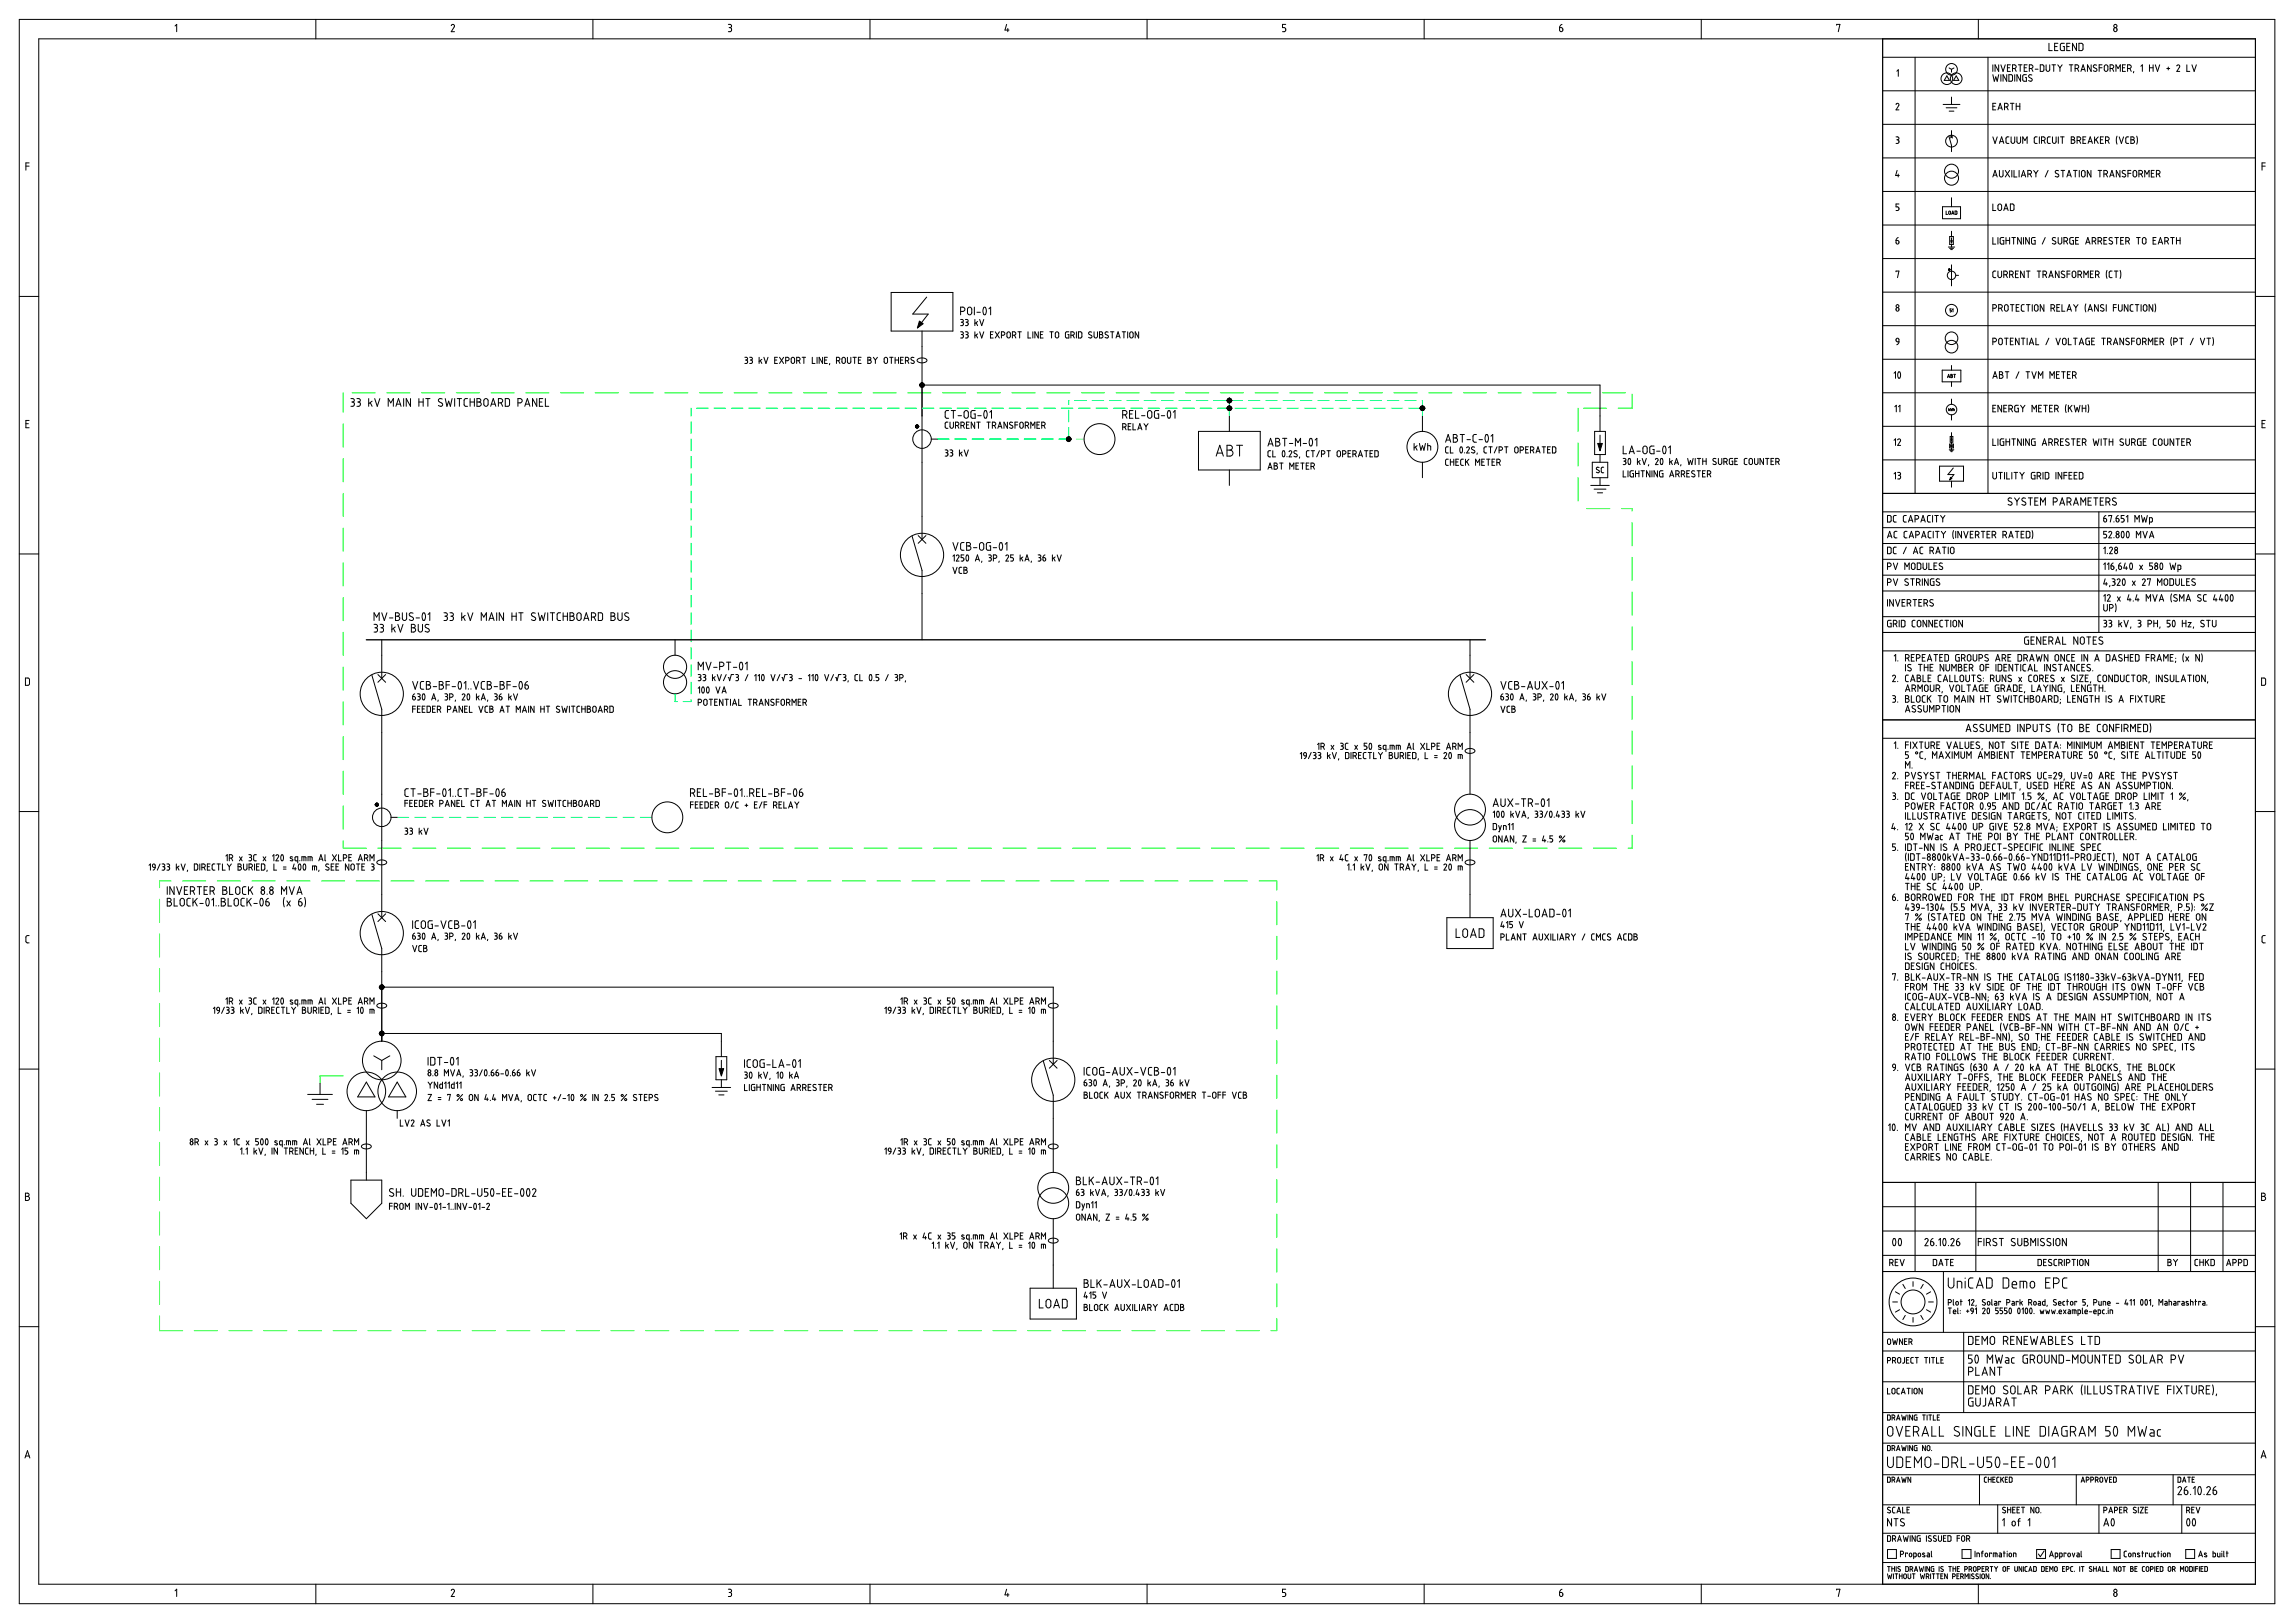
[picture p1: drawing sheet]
<svg xmlns="http://www.w3.org/2000/svg" width="1189mm" height="841mm" viewBox="0 0 1189 841" stroke-linecap="round" stroke-linejoin="round" font-family="sans-serif">
<g fill="none" stroke="#000" stroke-width=".52">
<path d="M10 10h1169v821h-1169zM91 13h1v3M164 10v10M234 13a.9 .9 0 0 1 1 0 .9 .9 0 0 1 0 1M235 14l-1 2h2M307 10v10M377 13h1a.8 .8 0 0 1 1 0 .8 .8 0 0 1-1 1M378 14h.1M378 14l1 1v1h-2M451 10v10M522 13l-1 3h2M522 15v1"/>
<path d="M594 10v10M665 16h1M665 14l1 1-1 1M666 13h-1v1h1M738 10v10M808 14h1a1 1 0 0 1 1 1 1 1 0 0 1-1 1 1 1 0 0 1-1 0zM810 13l-2 1M882 10v10M952 13h2l-1 3M1025 10v10M20 20h1149v801h-1149zM976 20v801"/>
<path d="M976 30h193M983 37l1-1v4M992 30v226M1009 39l1 3h-2zM1010 35l1 1M1011 36v1M1013 35l-2 1M1014 39l1 3h-3zM1030 30v226M1033 34v3M1033 39l1 3v-2l1 2 1-3M1036 34v3l-2-3v3"/>
<path d="M1037 34l1 3 1-3M1037 39v3M1040 39v3l-2-3v3M1040 35h1M1042 34h-2v3h2M1042 39h-1v3h2v-3h-1M1043 35h1a.9 .9 0 0 0 1 0 .9 .9 0 0 0-1-1h-1v3M1044 39v3M1044 35l1 2M1046 34h2M1047 34v3M1047 39v3l-2-3v3"/>
<path d="M1049 35h1M1049 39h1M1049 39h-1l1 3h1v-2M1051 34h-2v3h2M1052 35h1a.9 .9 0 0 0 1 0 .9 .9 0 0 0-1-1h-1v3M1053 35l1 2M1053 39a.9 .9 0 0 0-1 0 .9 .9 0 0 0 0 1l1 1a.9 .9 0 0 1 0 1 1 1 0 0 1-2 0M1055 36h1M1058 34h1v3h-1M1059 34h-2v3h2M1060 34v2a.9 .9 0 0 0 1 1 .9 .9 0 0 0 1-1v-2M1062 22v4h2"/>
<path d="M1063 34h2M1064 34v3M1065 24h1M1066 34l2 1M1067 22h-2v4h2M1068 35v2M1069 34l-1 1M1070 22l-2 1v2v1h2v-2h-1M1071 24h1M1072 34h2M1073 22h-2v4h2M1073 34v3"/>
<path d="M1075 35h1a.9 .9 0 0 0 1 0 .9 .9 0 0 0-1-1h-1v3M1076 22v4l-2-4v4M1077 35v2M1077 22l2 1 1 2-1 1h-2zM1078 37l2-3 1 3M1079 36h1M1084 34v3l-2-3v3M1087 34a1 1 0 0 0-2 0 .9 .9 0 0 0 0 1l1 1a.9 .9 0 0 1 0 1 .9 .9 0 0 1-1 0M1088 35h1M1089 34h-1v3M1091 34h1v2a.9 .9 0 0 1-1 1 .9 .9 0 0 1 0-1zM1094 35h1v2"/>
<path d="M1094 34a.9 .9 0 0 1 1 1 .9 .9 0 0 1-1 0M1095 34h-1v3M1097 37v-3l1 1 1-1v3M1100 35h1M1101 34h-1v3h1M1103 35h1a.9 .9 0 0 0 1 0 .9 .9 0 0 0-1-1h-1v3M1104 35l1 2M1106 37v1M1110 34v3M1114 35h2M1114 34v3M1116 34v3"/>
<path d="M1117 34l1 3 1-3M1123 35h1M1124 35v1M1128 34a.8 .8 0 0 1 1 0 .8 .8 0 0 1 1 1l-2 2h2M1133 34v3h2M1136 34l1 3 1-3M976 47h193M983 54a.8 .8 0 0 1 1 0 .8 .8 0 0 1 0 1l-1 2h1M1007 54h9M1009 56h5M1010 58h3M1011 50v4"/>
<path d="M1033 55h1M1034 54h-1v3h1M1035 57l2-3 1 3M1036 56h1M1039 55h1a.9 .9 0 0 0 1-1 .9 .9 0 0 0-1 0h-1v3M1040 55l1 2M1042 54h2M1043 54v3M1045 54v3M1045 55h2M1047 54v3M976 64h193"/>
<path d="M983 71a.8 .8 0 0 1 1 1 .8 .8 0 0 1-1 0M983 72h.1M983 72l1 1v1h-1M1010 71l1 4v4M1011 70l1 2M1011 68v3M1012 70l-1 2M1033 71l1 3 1-3M1036 74l1-3 1 3M1037 73h1M1041 71h-1v1v2h1M1042 71v2a.9 .9 0 0 0 1 1 .9 .9 0 0 0 1-1v-2"/>
<path d="M1045 71v2a.9 .9 0 0 0 1 1 .9 .9 0 0 0 1-1v-2M1048 74v-3l1 2 2-2v3M1056 71h-1l-1 1v2h2M1057 71v3M1058 73h1a.9 .9 0 0 0 1-1 .9 .9 0 0 0-1-1h-1v3M1059 73l1 1M1063 71h-1l-1 1v2h2M1064 71v2a.9 .9 0 0 0 1 1 .9 .9 0 0 0 1-1v-2M1067 71v3M1068 71h2M1069 71v3M1073 71h1a.8 .8 0 0 1 1 1 .8 .8 0 0 1-1 0 .9 .9 0 0 1 1 1 .9 .9 0 0 1-1 1h-1z"/>
<path d="M1073 72h1M1076 73h1a.9 .9 0 0 0 1-1 .9 .9 0 0 0-1-1h-1v3M1078 73v1M1079 72h2M1081 71h-2v3h2M1082 74l1-3 1 3M1082 73h2M1086 71v3M1086 72l1 2M1087 71l-1 2M1089 72h1M1090 71h-1v3h1"/>
<path d="M1091 73h1a.9 .9 0 0 0 1-1 .9 .9 0 0 0-1-1h-1v3M1092 73l1 1M1097 71v4M1098 71l1 3 2-3M1103 71h-1v1v2h1M1104 71h1a.8 .8 0 0 1 1 1 .8 .8 0 0 1-1 0 .9 .9 0 0 1 1 1 .9 .9 0 0 1-1 1h-1zM1104 72h1M1107 71v4M13 86h2M15 84h-2v4M976 82h193M976 99h193"/>
<path d="M983 88l-1 3h2M984 90v2M1033 92l1-4 1 4M1033 91h2M1036 88v3a.9 .9 0 0 0 1 1 .9 .9 0 0 0 1-1v-3M1039 88l2 4M1041 88l-2 4M1043 88v4M1044 88v4h1M1046 88v4M1048 92l1-4 1 4M1048 91h1"/>
<path d="M1051 90h1a.9 .9 0 0 0 1-1 .9 .9 0 0 0-1-1h-1v4M1052 90l1 2M1054 88l1 2M1055 90v2M1056 88l-1 2M1061 88l-1 4M1067 88a1 1 0 0 0-2 0 1.1 1.1 0 0 0 1 2h1a1 1 0 0 1 0 2 1.1 1.1 0 0 1-2-1M1068 88h2M1069 88v4M1071 92l1-4 1 4M1071 91h2M1075 88h1"/>
<path d="M1075 88v4M1078 88v4M1079 89h1l1 2a.9 .9 0 0 1-1 1 .9 .9 0 0 1-1-1zM1084 88v4l-2-4v4M1087 88h2M1088 88v4M1090 90h1a.9 .9 0 0 0 1-1 .9 .9 0 0 0-1-1h-1v4M1091 90l1 2M1093 92l2-4 1 4M1094 91h1M1099 88v4l-2-4v4M1101 88a.9 .9 0 0 0-1 0 1 1 0 0 0 0 2h1a1 1 0 0 1 0 2 .9 .9 0 0 1-1-1"/>
<path d="M1103 90h1M1104 88h-1v4M1106 89h1v2a.9 .9 0 0 1-1 1 .9 .9 0 0 1-1-1zM1108 90h1a.9 .9 0 0 0 1-1 .9 .9 0 0 0-1-1h-1v4M1110 90v2M1112 92v-4l1 2 1-2v4M1115 90h1M1116 88h-1v4h1M1118 90a.9 .9 0 0 0 1-1 .9 .9 0 0 0-1-1v4M1119 90v2M1172 86h2M1174 84h-2v4"/>
<path d="M976 117h193M984 106h-1v1h1v1v1h-1M1007 107h9v6h-9zM1009 109v2M1010 109l1 1-1 1zM1011 102v5M1011 120v3M1011 111l1-2 1 2M1012 111h.1M1013 109l1 1v1h-1zM1033 106v3h1M1036 106h1v2a.9 .9 0 0 1-1 1 .9 .9 0 0 1-1-1z"/>
<path d="M1038 109l2-3 1 3M1039 108h1M1043 106h1v3h-2v-3h1M976 134h193M983 125a.9 .9 0 0 1 1 0 .9 .9 0 0 1 0 1 .9 .9 0 0 1-1 0zM984 123l-1 2M1010 128h3M1010 129h2M1010 123h2v4h-2zM1011 129h1M1011 123v2M1011 127v1"/>
<path d="M1011 137v11M1033 123v3h1M1035 123v3M1038 123l-1 1v2h1v-1M1040 123v3M1040 125h1M1041 123v3M1043 123h2M1044 123v3M1048 123v3l-2-3v3M1049 123v3M1052 123v3l-2-3v3"/>
<path d="M1055 123l-2 1v2h2v-1h-1M1060 123l-2 3M1065 123a.9 .9 0 0 0-1 0 1 1 0 0 0 0 2h1a1 1 0 0 1 0 2 .9 .9 0 0 1-1-1M1067 123v3a.9 .9 0 0 0 1 0 .9 .9 0 0 0 1 0v-3M1070 125h1a.9 .9 0 0 0 1-1 .9 .9 0 0 0-1-1h-1v3M1071 125l1 1M1075 123l-2 1v2h2v-1h-1M1076 125h1M1077 123h-1v3h1M1081 126l1-3 1 3M1081 126h2M1084 125h1a.9 .9 0 0 0 1-1 .9 .9 0 0 0-1-1h-1v3"/>
<path d="M1085 125l1 1M1087 125h1a.9 .9 0 0 0 1-1 .9 .9 0 0 0-1-1h-1v3M1088 125l1 1M1090 125h1M1092 123h-2v3h2M1095 123a1 1 0 0 0-2 0 1 1 0 0 0 0 2h1a1 1 0 0 1 0 2 .9 .9 0 0 1-1-1M1096 123h2M1097 123v3M1099 125h1M1101 123h-2v3h2M1102 125h1a.9 .9 0 0 0 1-1 .9 .9 0 0 0-1-1h-1v3M1103 125l1 1"/>
<path d="M1107 123h2M1108 123v3M1111 123h1v3a.9 .9 0 0 1-1 0 .9 .9 0 0 1-1 0zM1116 125h1M1117 123h-1v3h1M1118 126l2-3 1 3M1119 126h1M1122 125h1a.9 .9 0 0 0 1-1 .9 .9 0 0 0-1-1h-1v3M1123 125l1 1M1125 123h2M1126 123v3M1128 125h2"/>
<path d="M1128 123v3M1130 123v3M10 154h10M462 152h32v20h-32zM480 154l-7 9h8l-6 7M502 159l1 1 1 2a1.1 1.1 0 0 1-1 1 1.1 1.1 0 0 1-2-1zM505 159v4M510 159a2 2 0 0 1 1 2 2 2 0 0 1 0 2h-1l-1-1zM976 151h193M983 141l1-1-1 4M1014 143h1M1033 160h1a.9 .9 0 0 0 1-1 .9 .9 0 0 0-1-1h-1v3"/>
<path d="M1034 140l-1 1v2l1 1M1035 140v3a.9 .9 0 0 0 1 1 .9 .9 0 0 0 1-1v-3M1036 160h1a.9 .9 0 0 0 1-1 .9 .9 0 0 0-1-1h-1v3M1037 160l1 1M1038 142h1a.9 .9 0 0 0 1-1 .9 .9 0 0 0-1-1h-1v4M1039 158h1l1 2a.9 .9 0 0 1-1 1 .9 .9 0 0 1-1-1zM1040 142v2M1041 142h1a.9 .9 0 0 0 1-1 .9 .9 0 0 0-1-1h-1v4M1042 158h2M1043 142v2M1043 158v3M1045 142h1"/>
<path d="M1045 159h1M1046 140h-1v4h1M1046 158h-1v3h1M1049 158h-1v1v2h1M1049 140v4l-2-4v4M1050 140h2M1050 158h2M1051 140v4M1051 158v3M1053 158v3M1055 158h1v2a.9 .9 0 0 1-1 1 .9 .9 0 0 1-1-1zM1056 140h2"/>
<path d="M1057 140v4M1059 142h1M1059 158v3l-2-3v3M1060 142a.9 .9 0 0 0 1-1 .9 .9 0 0 0-1-1h-1v4M1060 142l1 2M1062 144l1-4 1 4M1062 143h2M1063 160h1a.9 .9 0 0 0 1-1 .9 .9 0 0 0-1-1h-1v3M1064 160l1 1M1066 159h1M1067 140v4l-2-4v4M1067 158h-1v3h1"/>
<path d="M1069 158v3h1M1070 142a1 1 0 0 1 0 2 1.1 1.1 0 0 1-2-1M1070 141a.9 .9 0 0 0-1 0 .9 .9 0 0 0 0 1h1M1071 142h2M1073 140h-2v4M1074 141h2v2a.9 .9 0 0 1-1 1 .9 .9 0 0 1-1-1zM1075 158l1 1M1076 159v2M1077 142h1a.9 .9 0 0 0 1-1 .9 .9 0 0 0-1-1h-1v4M1077 158l-1 1M1078 142l1 2M1080 144v-4l1 2 1-2v4"/>
<path d="M1081 157v5M1083 142h1M1085 140h-2v4h2M1086 142h1a.9 .9 0 0 0 1-1 .9 .9 0 0 0-1-1h-1v4M1087 142l1 2M1087 158v3l-1-3v3M1090 158a.9 .9 0 0 0-1 0 .9 .9 0 0 0 0 1l1 1a.9 .9 0 0 1 0 1 .9 .9 0 0 1-1 0M1092 158v3M1092 140v4M1095 140l-1 1h-1v2l2 1M1095 159h2M1096 140h2"/>
<path d="M1097 140v4M1097 158h-2v3M1098 158v2a.9 .9 0 0 0 1 1 .9 .9 0 0 0 1-1v-2M1099 140v4M1103 158v3l-2-3v3M1105 158h-1v1v2h1M1107 158h1M1108 158v3M1110 158v3M1111 158h1l1 2a.9 .9 0 0 1-1 1 .9 .9 0 0 1-1-1zM1116 158v3l-2-3v3M1117 157v5"/>
<path d="M1169 154h10M478 172v108M498 161h1a1.1 1.1 0 0 0 1-1 1.1 1.1 0 0 0-1-1h-1v4M498 166h1a.7 .7 0 0 1 0 1M498 172h1a.7 .7 0 0 1 0 1M498 167h1M498 173h1M499 167v1l-1 1M499 173v2h-1M500 166h1a.7 .7 0 0 1 1 0 .7 .7 0 0 1-1 1M500 172h1a.7 .7 0 0 1 1 1 .7 .7 0 0 1-1 0M501 167h.1"/>
<path d="M501 173h.1M501 167l1 1-2 1M501 173l1 2h-2M505 166v3M505 172v3M506 167l1 2M506 174l1 1M506 162h2M507 167l-2 1M507 173l-2 1M508 166l1 3 1-3M508 172l1 3 1-3"/>
<path d="M513 160v-1v4M513 173h1M515 172h-2v3h2M516 172l2 3M518 172l-2 3M519 174h1a.9 .9 0 0 0 1-1 .9 .9 0 0 0-1-1h-1v3M522 172h1l1 2a.9 .9 0 0 1-1 1 .9 .9 0 0 1-1-1zM525 174h1a.9 .9 0 0 0 0-1 .9 .9 0 0 0 0-1h-1v3M526 174v1M528 172h1M528 172v3M533 172v3h1"/>
<path d="M535 172v3M538 172v3l-2-3v3M539 173h1M541 172h-2v3h2M544 172h2M545 172v3M547 172h1l1 2a.9 .9 0 0 1-1 1 .9 .9 0 0 1-1-1zM554 172h-2l1 3h1v-2h-1M555 174h1a.9 .9 0 0 0 1-1 .9 .9 0 0 0-1-1h-1v3M556 174l1 1M558 172v3M559 172h2l-1 3h-1z"/>
<path d="M566 172a1 1 0 0 0-2 0 .8 .8 0 0 0 1 1l1 1a.9 .9 0 0 1-1 1 .9 .9 0 0 1-1 0M567 172v2a.9 .9 0 0 0 1 1 .9 .9 0 0 0 1-1v-2M570 172h1a.7 .7 0 0 1 0 1 .9 .9 0 0 1 1 1 .9 .9 0 0 1-1 1h-1zM570 173h1M574 172a.9 .9 0 0 0-1 0 .9 .9 0 0 0 0 1l1 1a.9 .9 0 0 1 0 1 .9 .9 0 0 1-1 0M576 172h1M576 172v3M578 175l1-3 1 3M579 174h1M582 172h1M582 172v3M584 172v3"/>
<path d="M586 172h1v2a.9 .9 0 0 1-1 1 .9 .9 0 0 1-1-1zM590 172v3l-2-3v3M976 169h193M983 175h1v2h-1zM984 177l-1 2M1011 160v1M1011 161h.1M1011 161v1M1012 160v2M1033 177h1a.9 .9 0 0 0 1-1 .9 .9 0 0 0-1-1h-1v4M1036 178a.9 .9 0 0 0 1 1 .9 .9 0 0 0 1-1M1038 176v2"/>
<path d="M1038 176a.9 .9 0 0 0-1-1 .9 .9 0 0 0-1 1v2M1039 175h2M1040 175v4M1042 177h1M1043 175h-1v4h1M1046 175v4l-1-4v4M1048 175h1M1048 175v4M1051 175v4M1052 179l1-4 1 4M1052 178h2M1055 175v4h2"/>
<path d="M1062 175l-2 4M1065 175l2 4 1-4M1069 178a.9 .9 0 0 0 1 1 .9 .9 0 0 0 1-1M1069 178v-2a.9 .9 0 0 1 1-1 .9 .9 0 0 1 1 1v2M1071 161l1-3 2 3M1072 160h1M1072 175v4h1M1075 175h1M1075 175v4M1078 179l1-4 1 4M1078 178h2M1082 161l1-3 1 3"/>
<path d="M1082 160h2M1083 175l-2 1v3h2v-2h-1M1084 177h1M1086 175h-2v4h2M1089 175h2M1090 175v4M1092 177h1a.9 .9 0 0 0 1-1 .9 .9 0 0 0-1-1h-1v4M1093 177l1 2M1095 179l1-4 2 4M1096 178h1M1101 175v4l-2-4v4M1103 175a.9 .9 0 0 0-1 0 1 1 0 0 0 0 2h1a1 1 0 0 1 0 2 .9 .9 0 0 1-1-1"/>
<path d="M1105 177h1M1106 175h-1v4M1107 178a.9 .9 0 0 0 1 1 .9 .9 0 0 0 1-1M1107 178v-2a.9 .9 0 0 1 1-1 .9 .9 0 0 1 1 1v2M1110 177h1a.9 .9 0 0 0 1-1 .9 .9 0 0 0-1-1h-1v4M1112 177v2M1113 179v-4l2 2 1-2v4M1117 177h1M1118 175h-1v4h1M1119 177h1a.9 .9 0 0 0 1-1 .9 .9 0 0 0-1-1h-1v4M1121 177v2M1125 175v4"/>
<path d="M1127 177a.9 .9 0 0 0 1-1 .9 .9 0 0 0-1-1v4M1130 175h1M1130 175v4M1137 175l-2 4M1140 175l1 4 2-4M1144 175h2M1145 175v4M1147 175v4M386 185h1a.7 .7 0 0 1 0 1 .7 .7 0 0 1 0 1M386 187h1M387 187v1h-1M389 185a.7 .7 0 0 1 1 1 .7 .7 0 0 1-1 1"/>
<path d="M389 187h.1M389 187l1 1h-1M393 185v3M394 187l1 1M395 186l-2 1M396 185l1 3 1-3M401 187h2M403 185h-2v3h2M404 185l2 3M406 185l-2 3M407 187h1a.9 .9 0 0 0 1-1 .9 .9 0 0 0-1-1h-1v3M410 185h2v2a.9 .9 0 0 1-1 1 .9 .9 0 0 1-1-1z"/>
<path d="M413 187h1a.9 .9 0 0 0 1-1 .9 .9 0 0 0-1-1h-1v3M414 187l1 1M416 185h1M417 185v3M421 185v3h1M423 185v3M426 185v3l-1-3v3M427 187h1M429 185h-2v3h2M430 188v1M433 187h1a.9 .9 0 0 0 1-1 .9 .9 0 0 0-1-1h-1v3M435 187v1"/>
<path d="M437 185h1v2a.9 .9 0 0 1-1 1 .9 .9 0 0 1-1-1zM439 185v2a.9 .9 0 0 0 1 1 .9 .9 0 0 0 1-1v-2M442 185h2M443 185v3M445 187h1M446 185h-1v3h1M450 185h1a.7 .7 0 0 1 0 1 .7 .7 0 0 1 0 1 .9 .9 0 0 1 1 0 .9 .9 0 0 1-1 1h-1zM450 187h1M453 185l1 2M454 187v1M455 185l-1 2M458 185h2v2a.9 .9 0 0 1-1 1 .9 .9 0 0 1-1-1z"/>
<path d="M461 185h2M462 185v3M464 187h2M464 185v3M466 185v3M467 187h1M468 185h-1v3h1M469 187h1M470 187a.9 .9 0 0 0 1-1 .9 .9 0 0 0-1-1h-1v3M470 187l1 1M474 185a1 1 0 0 0-2 0 .8 .8 0 0 0 0 1l1 1a.9 .9 0 0 1 0 1 .9 .9 0 0 1-1 0M476 186a3 3 0 0 1 4 1 3 3 0 0 1-5-1z"/>
<path d="M478 200h351v24M976 186h193M982 193v3M984 193a1.6 1.6 0 0 1 1 1 1.6 1.6 0 0 1-1 2zM1007 192h9v6h-9zM1009 196l1-2v2M1009 195h1M1011 194h1v2h-1zM1011 195h.1M1011 189v3M1011 198v2M1013 194h.1"/>
<path d="M1013 194v2M1033 196l1-3 1 3M1033 195h2M1036 193h1a.8 .8 0 0 1 1 0 .8 .8 0 0 1-1 1 .9 .9 0 0 1 1 1 .9 .9 0 0 1-1 1h-1zM1036 194h1M1039 193h2M1040 193v3M1046 193l-1 3M1050 193h2M1051 193v3M1053 193l1 3 1-3M1056 196v-3l2 2 1-2v3"/>
<path d="M1062 196v-3l1 2 2-2v3M1066 194h1M1067 193h-1v3h1M1068 193h2M1069 193v3M1071 194h2M1073 193h-2v3h2M1074 195h1a.9 .9 0 0 0 1-1 .9 .9 0 0 0-1-1h-1v3M1075 195l1 1M13 220h2M15 218h-2v4h2M182 207h1a.9 .9 0 0 1 1 0 .9 .9 0 0 1-1 1"/>
<path d="M182 208h1M183 208l1 1v1l-2 1M185 207h1a.9 .9 0 0 1 1 0 .9 .9 0 0 1-1 1M185 208h1M186 208l1 1v1l-2 1M191 207v4M192 209l1 2M193 208l-2 1M194 207l2 4 1-4M201 211v-4l2 2 1-2v4M205 211l2-4 1 4M206 209h1"/>
<path d="M209 207v4M213 207v4l-2-4v4M217 208h2M217 207v4M219 207v4M221 207h2M222 207v4M229 207a1 1 0 0 0-2 0 1 1 0 0 0 1 1l1 1a1.1 1.1 0 0 1 0 2 1.1 1.1 0 0 1-2-1M231 207l1 4 1-3v3l1-4M236 207v4M237 207h2M238 207v4"/>
<path d="M242 207h-1v3l1 1M244 208h2M244 207v4M246 207v4M247 208h1M248 207a.9 .9 0 0 1 1 0 .9 .9 0 0 1-1 1 1.1 1.1 0 0 1 1 1 1.1 1.1 0 0 1-1 2M248 207h-1v4h1M251 207h2v2a1.1 1.1 0 0 1-1 2 1.1 1.1 0 0 1-1-2zM254 211l2-4 1 4M255 209h2M258 209h1a1.1 1.1 0 0 0 2-1 1.1 1.1 0 0 0-2-1h-1v4M260 209l1 2"/>
<path d="M262 207h2v3l-2 1zM268 209h2a1.1 1.1 0 0 0 1-1 1.1 1.1 0 0 0-1-1h-2v4M272 211l1-4 2 4M272 209h2M278 207v4l-2-4v4M280 208h1M281 207h-1v4h1M283 207v4h1M491 219h-1v3h1M492 213h-2v1v2l2 1M492 219v2a.9 .9 0 0 0 1 1 .9 .9 0 0 0 1-1v-2M493 213h2"/>
<path d="M494 213v4M497 215h1M499 219h-1v3M499 219a.9 .9 0 0 1 1 1 .9 .9 0 0 1-1 1l1 1M500 213h2v3a1.1 1.1 0 0 1-1 1 1.1 1.1 0 0 1-1-1zM502 219h-1v3h1M505 219v3l-2-3v3M505 213h-2v3l1 1h1v-2M506 219h2M507 215h2M507 219v3M510 213a2 2 0 0 1 2 2 2 2 0 0 1-1 2h-1v-2z"/>
<path d="M511 219h2M512 219v3M513 214l1-1v4M522 219v3l-2-3v3M525 219a1 1 0 0 0-2 0 .9 .9 0 0 0 1 1l1 1a.9 .9 0 0 1 0 1 1 1 0 0 1-2 0M527 219h-1v3M529 219h1v2a.9 .9 0 0 1-1 1 .9 .9 0 0 1 0-1zM539 219h-2v3h2M582 215h1a1.1 1.1 0 0 0 1-1 1.1 1.1 0 0 0-1-1h-1v4M583 215l1 2M585 215h2M586 220h-1v3h1"/>
<path d="M587 220v3h2M587 213h-2v4h2M588 213v4h2M592 215h1M593 220l1 1M595 220l-1 1M595 213h2v3a1.1 1.1 0 0 1-1 1 1.1 1.1 0 0 1-1-1zM600 213h-2v3l1 1h1v-2M602 215h2M605 213a2 2 0 0 1 2 2 2 2 0 0 1-1 2h-1v-2zM608 214l1-1v4M637 216v8"/>
<path d="M737 216v8M976 204h193M982 211l1-1v3M984 211l1-1v3M1010 212v1M1010 212h.1M1011 212v1v-1l1 1v-1M1011 207v3M1011 215v3M1012 212l1 1M1012 212v1M1033 212h1"/>
<path d="M1034 210h-1v3h1M1037 210v3l-2-3v3M1038 212h2M1040 210h-2v3h2M1041 212h1a.9 .9 0 0 0 1-1 .9 .9 0 0 0-1-1h-1v3M1042 212l1 1M1046 210h-2l1 3h1v-1h-1M1047 210l1 2M1048 212v1M1049 210l-1 2M1053 213v-3l1 2 1-2v3M1057 212h1"/>
<path d="M1058 210h-1v3h1M1059 210h2M1060 210v3M1062 212h1M1064 210h-2v3h2M1065 212h1a.9 .9 0 0 0 1-1 .9 .9 0 0 0-1-1h-1v3M1066 212l1 1M1071 210v4M1072 210v3M1073 211l1 2M1074 210l-2 2M1075 210l1 3v-2l1 2 1-3"/>
<path d="M1079 212h2M1079 210v3M1081 210v3M1082 210v4M1172 220h2M1174 218h-2v4h2M483 228h3M490 233h1a.7 .7 0 0 1 0 1 .7 .7 0 0 1 0 1M490 235h1M491 235v1h-1M492 233h1a.7 .7 0 0 1 1 1 .7 .7 0 0 1-1 1M493 235h.1"/>
<path d="M493 235l1 1h-2M495 221h1a.9 .9 0 0 0 1-1 .9 .9 0 0 0-1-1h-1v3M496 221l1 1M497 233v3M498 235l1 1M498 221h1M499 234l-2 1M500 233l1 3 1-3M501 220h1M514 221h1a.9 .9 0 0 0 1-1 .9 .9 0 0 0-1-1h-1v3M515 221l1 1M517 222l1-3 1 3"/>
<path d="M517 221h2M526 220h1M531 221h1a.9 .9 0 0 0 1-1 .9 .9 0 0 0-1-1h-1v3M532 221l1 1M534 222v-3l1 2 1-2v3M537 220h1M540 221h1a.9 .9 0 0 0 1-1 .9 .9 0 0 0-1-1h-1v3M541 221l1 1M582 221h1a.9 .9 0 0 0 1-1 .9 .9 0 0 0-1 0h-1v3M583 221l1 2M585 221h1M590 223l1-3 1 3"/>
<path d="M590 222h2M594 221v2M621 224h32v20h-32zM630 236l2-5 2 5M631 235h2M636 231h1a1.2 1.2 0 0 1 2 1 1.2 1.2 0 0 1-2 1 1.6 1.6 0 0 1 2 2 1.6 1.6 0 0 1-2 1h-1zM636 233h1M641 231h3M642 231v5M657 231l1-4 2 4M658 230h1M659 234h-2v2l2 1"/>
<path d="M660 234v3h1M660 240h1a.7 .7 0 0 1 1 1 .7 .7 0 0 1-1 0 .9 .9 0 0 1 1 1 .9 .9 0 0 1-1 1h-1zM661 227h1a.9 .9 0 0 1 1 1 .9 .9 0 0 1-1 1 1.1 1.1 0 0 1 1 1 1.1 1.1 0 0 1-1 1h-1zM661 229h1M663 240h2M664 240v3M665 227h2M665 234a1.5 1.5 0 0 1 1 1 1.5 1.5 0 0 1-1 2zM666 227v4M667 237h.1M668 234a.7 .7 0 0 1 1 0 .7 .7 0 0 1 0 1l-1 2h1M668 230h2"/>
<path d="M671 231v-4l2 2 1-2v4M672 234a.8 .8 0 0 0-1 0 .8 .8 0 0 0 0 1h1a1 1 0 0 1 0 2 .9 .9 0 0 1-1-1M673 240h-1v3h1M674 237h-1M674 240h2M675 240v3M675 230h2M678 240h-1v3h1M678 234h-1v2l1 1M679 227a2 2 0 0 1 2 2 2 2 0 0 1-1 2h-1v-1zM680 234h1M680 234v3"/>
<path d="M682 228v-1v4M684 234l-2 3M685 235h1a.9 .9 0 0 0 1-1 .9 .9 0 0 0-1 0h-1v3M688 234h1M689 234v3M693 234h1l1 2a.9 .9 0 0 1-1 1 .9 .9 0 0 1-1-1zM696 235h1a.9 .9 0 0 0 1-1 .9 .9 0 0 0-1 0h-1v3M699 235h1M700 234h-1v3h1M701 235h1a.9 .9 0 0 0 1-1 .9 .9 0 0 0-1 0h-1v3M702 235l1 2M704 237l1-3 1 3"/>
<path d="M704 236h2M707 234h2M708 234v3M710 235h1M711 234h-1v3h1M712 234h2v3h-2zM733 230v3M734 232v1M734 231l-1 1M736 230v3l1-2 1 2 1-3M737 240v8M740 231h1v2"/>
<path d="M740 230v3M749 229l2-4 1 4M750 228h1M751 232h-2v2l2 1M751 238l-2 1v2h2M752 232v3h1M752 238v3M752 239h1M753 225h1a.9 .9 0 0 1 1 1 .9 .9 0 0 1-1 1 1.1 1.1 0 0 1 1 1 1.1 1.1 0 0 1-1 1h-1zM753 227h1M753 238v3M755 239h1"/>
<path d="M756 238h-1v3h1M757 225h2M757 232a1.5 1.5 0 0 1 1 1 1.5 1.5 0 0 1-1 2zM758 238l-1 1v2h1M758 238h.1M758 225v4M759 235h.1M759 238v3M760 239l1 2M760 232a.7 .7 0 0 1 1 0 .7 .7 0 0 1 0 1l-1 2h2M760 232h.1M760 228h2"/>
<path d="M761 238l-2 2M764 232a.9 .9 0 0 0-1 0 .9 .9 0 0 0 0 1h1a1 1 0 0 1 0 2 .9 .9 0 0 1-1-1M765 225h-1l-1 1v3h2M766 235h-1M766 228h2M768 239h1M769 238h-1v3h1M770 225a2 2 0 0 1 2 2 2 2 0 0 1-1 2h-1v-1zM770 238h2M770 232h-1v2l1 1M771 238v3M772 232h1"/>
<path d="M772 232v3M773 226l1-1v4M773 239h1M775 238h-2v3h2M776 240h1a.9 .9 0 0 0 1-1 .9 .9 0 0 0-1-1h-1v3M776 232l-2 3M777 240l1 1M777 233h1a.9 .9 0 0 0 1-1 .9 .9 0 0 0-1 0h-1v3M780 232h2M781 232v3M785 232h2v2a.9 .9 0 0 1-1 1 .9 .9 0 0 1-1-1zM788 233h1a.9 .9 0 0 0 1-1 .9 .9 0 0 0-1 0h-1v3"/>
<path d="M791 233h1M792 232h-1v3h1M793 233h1a.9 .9 0 0 0 1-1 .9 .9 0 0 0-1 0h-1v3M794 233l1 2M796 235l1-3 1 3M796 234h2M799 232h2M800 232v3M802 233h1M803 232h-1v3h1M805 232h1v3h-1zM825 240h8v8h-8z"/>
<path d="M826 224h6v12h-6zM829 225v7M829 236v4M841 238h1a.7 .7 0 0 1 1 0 .7 .7 0 0 1-1 1M841 231v4h2M842 239h.1M842 239l1 1-2 1M844 238a1.5 1.5 0 0 1 1 1 1.5 1.5 0 0 1-1 2zM844 235l2-4 1 4M845 234h2M848 234h2M849 238v3"/>
<path d="M849 239l1 2M850 239l-1 1M851 238l1 3 1-3M852 232a1.1 1.1 0 0 1 1-1 1.1 1.1 0 0 1 1 1v2a1.1 1.1 0 0 1-1 1 1.1 1.1 0 0 1-2-1zM857 231l-2 1v2l1 1h1v-2M858 238a.7 .7 0 0 1 1 0 .7 .7 0 0 1 0 1l-1 2h1M859 234h1M861 238a1.5 1.5 0 0 1 1 1 1.5 1.5 0 0 1-1 2zM862 231a2 2 0 0 1 2 2 2 2 0 0 1-1 2h-1v-1zM865 232l1-1v4M865 238v3M866 239l1 2"/>
<path d="M867 239l-2 1M868 240h2M875 238v3l1-2 1 2v-3M879 238v3M880 238h1M880 238v3M882 239h2M882 238v3M884 238v3M889 238a.8 .8 0 0 0-1 0 .8 .8 0 0 0 0 1h1a1 1 0 0 1 0 2 .9 .9 0 0 1-1-1M891 238v2a.9 .9 0 0 0 0 1 .9 .9 0 0 0 1-1v-2M893 239h1a.9 .9 0 0 0 1-1 .9 .9 0 0 0-1 0h-1v3"/>
<path d="M894 239l1 2M898 238h-2l1 3h1v-2h-1M899 239h1M900 238h-1v3h1M905 238h-1v2l1 1M907 238h1v2a.9 .9 0 0 1-1 1 .9 .9 0 0 1-1-1zM909 238v2a.9 .9 0 0 0 1 1 .9 .9 0 0 0 1-1v-2M914 238v3l-2-3v3M915 238h2M916 238v3M918 239h1M919 238h-1v3h1"/>
<path d="M920 239h1a.9 .9 0 0 0 1-1 .9 .9 0 0 0-1 0h-1v3M921 239l1 2M976 221h193M976 238h193M982 228v-1v4M983 228a.8 .8 0 0 1 1-1 1.1 1.1 0 0 1 1 2l-2 2h2M1010 233h3M1010 230h2v2h-2zM1011 234h1M1011 226h1v3h-1zM1011 231h.1M1011 224v2"/>
<path d="M1011 227v1M1011 229v1M1011 232v1M1012 231h.1M1033 227v4h1M1035 227v4M1038 227l-1 1v3h1v-2M1040 227v4M1040 229h1M1041 227v4M1043 227h2M1044 227v4"/>
<path d="M1048 227v4l-2-4v4M1049 227v4M1052 227v4l-2-4v4M1055 227l-2 1v3h2v-2h-1M1058 231l2-4 1 4M1059 230h1M1062 229h1a.9 .9 0 0 0 1-1 .9 .9 0 0 0-1-1h-1v4M1063 229l1 2M1065 229h1a.9 .9 0 0 0 1-1 .9 .9 0 0 0-1-1h-1v4M1066 229l1 2M1068 229h1M1069 227h-1v4h1"/>
<path d="M1072 228a.9 .9 0 0 0-1-1 1 1 0 0 0 0 2h1a1 1 0 0 1 0 2 1.1 1.1 0 0 1-2-1M1074 227h1M1074 227v4M1077 229h1M1078 227h-1v4h1M1079 229h1a.9 .9 0 0 0 1-1 .9 .9 0 0 0-1-1h-1v4M1080 229l1 2M1085 227l1 4v-2l1 2 1-4M1089 227v4M1090 227h2M1091 227v4M1093 227v4"/>
<path d="M1093 229h2M1095 227v4M1100 228a.9 .9 0 0 0-1-1 1 1 0 0 0 0 2h1a1 1 0 0 1 0 2 .9 .9 0 0 1-1-1M1102 227v3a.9 .9 0 0 0 1 1 .9 .9 0 0 0 1-1v-3M1105 229h1a.9 .9 0 0 0 1-1 .9 .9 0 0 0-1-1h-1v4M1106 229l1 2M1110 227l-2 1v3h2v-2h-1M1111 229h1M1112 227h-1v4h1M1117 227h-1v1v2l1 1M1119 228h1v2a.9 .9 0 0 1 0 1 .9 .9 0 0 1-1-1zM1122 227v3a.9 .9 0 0 0 1 1 .9 .9 0 0 0 1-1v-3"/>
<path d="M1127 227v4l-2-4v4M1128 227h2M1129 227v4M1131 229h1M1132 227h-1v4h1M1133 229h1a.9 .9 0 0 0 1-1 .9 .9 0 0 0-1-1h-1v4M1134 229l1 2M637 244v8M657 243l1-3 1 3M657 242h2M660 241h1M668 243v-3l1 2 2-2v3"/>
<path d="M672 241h1M677 241h1M679 242h1M680 242a.9 .9 0 0 0 1-1 .9 .9 0 0 0-1-1h-1v3M680 242l1 1M758 241h.1M765 241v-3l1 2 1-2v3M824 252h10M826 253h6M828 255h3M829 242h-1a.7 .7 0 0 0-1 0 .7 .7 0 0 0 1 1l1 1a.8 .8 0 0 1-1 1 .8 .8 0 0 1-1 0M829 248v4"/>
<path d="M831 242l-1 1v2h1M841 244v3h2M844 244v3M847 244h-2v3h2v-2h-1M848 245h1M848 244v3M849 244v3M850 244h2M851 244v3M854 241h.1M855 244v3l-2-3v3M856 244v3"/>
<path d="M859 244v3l-2-3v3M862 244h-2v3h2v-2h-1M865 247l1-3 1 3M866 246h1M868 241l1-3 1 3M868 246h1a.9 .9 0 0 0 1-1 .9 .9 0 0 0-1-1h-1v3M870 246v1M871 241h.1M871 246h1a.9 .9 0 0 0 1-1 .9 .9 0 0 0-1-1h-1v3M872 246l1 1M874 245h1M876 244h-2v3h2"/>
<path d="M878 244a.8 .8 0 0 0-1 0 .8 .8 0 0 0 0 1l1 1a.9 .9 0 0 1 0 1 .9 .9 0 0 1-1 0M880 244h1M880 244v3M882 245h1M884 244h-2v3h2M885 246h1a.9 .9 0 0 0 1-1 .9 .9 0 0 0-1-1h-1v3M886 246l1 1M976 256h193M982 246v-1v3M983 245h1a.8 .8 0 0 1 1 1 .8 .8 0 0 1-1 0M984 246h.1M984 246l1 1v1h-2"/>
<path d="M1005 242h13v7h-13zM1011 249v3M1012 243l-2 3h3l-3 3M1033 245v2a.9 .9 0 0 0 1 1 .9 .9 0 0 0 1-1v-2M1036 245h2M1037 245v3M1039 245v3M1040 245v3h1M1043 258h-1a.9 .9 0 0 0-1 0 1 1 0 0 0 0 2h1a1 1 0 0 1 0 2 1 1 0 0 1-1-1M1043 245v3M1044 245h2M1044 258l1 2"/>
<path d="M1045 245v3M1045 260v2M1047 258l-2 2M1047 245l1 1M1048 246v2M1049 245l-1 1M1050 258h-1a.9 .9 0 0 0-1 0 1 1 0 0 0 0 2h1a1 1 0 0 1 0 2 1 1 0 0 1-1-1M1051 258h2M1052 258v4M1055 260h1M1055 245h-2v3h2v-2h-1M1056 247h1l1 1"/>
<path d="M1056 258h-1v4h1M1057 245a.9 .9 0 0 1 1 1 .9 .9 0 0 1-1 1M1057 245h-1v3M1059 245v3M1060 245h2l-1 3h-1zM1065 245v3M1069 245v3l-2-3v3M1070 246h1M1071 245h-1v3M1072 246h1M1074 245h-2v3h2M1075 246h1"/>
<path d="M1076 245h-1v3h1M1078 245h1v3h-1zM1082 260h1M1084 258h-2v4h2M1085 258h2M1086 258v4M1088 260h2M1090 258h-2v4h2M1097 258h-1a.9 .9 0 0 0-1 0 1 1 0 0 0 0 2h1a1 1 0 0 1 0 2 1 1 0 0 1-1-1M473 278l5 18v36M476 278l4 4M480 278l-4 4"/>
<path d="M976 265h193M976 273h193M978 267l2 1v2l-2 1zM978 279l1-4 1 4M979 278h1M983 267h-1l-1 1v2l2 1M983 275h-1v1v2l1 1M988 267h-1l-1 1v2l2 1M988 275h-1v1v2l1 1M989 271l1-4 1 4M989 270h2M989 279l2-4 1 4"/>
<path d="M990 278h1M992 269h1a.9 .9 0 0 0 1-1 .9 .9 0 0 0-1-1h-1v4M993 277h1a.9 .9 0 0 0 1-1 .9 .9 0 0 0-1-1h-1v4M995 271l2-4 1 4M996 270h1M996 279l1-4 1 4M996 278h2M1000 267h-1v1v2l1 1M1001 275h-1l-1 1v2l2 1M1002 267v4M1002 275v4M1003 267h2"/>
<path d="M1003 275h2M1004 267v4M1004 275v4M1006 267l1 2M1006 275l1 2M1007 269v2M1007 277v2M1008 267l-1 2M1008 275l-1 2M1012 275v4M1014 275v4M1017 275v4l-2-4v4"/>
<path d="M1018 275l1 4 1-4M1021 277h1M1023 275h-2v4h2M1024 277h1a.9 .9 0 0 0 1-1 .9 .9 0 0 0-1-1h-1v4M1025 277l1 2M1027 275h2M1028 275v4M1030 277h1M1031 275h-1v4h1M1032 277h1a.9 .9 0 0 0 1-1 .9 .9 0 0 0-1-1h-1v4M1034 277v2M1038 277h1a.9 .9 0 0 0 1-1 .9 .9 0 0 0-1-1h-1v4"/>
<path d="M1039 277l1 2M1041 279l1-4 1 4M1041 278h2M1044 275h2M1045 275v4M1047 277h2M1049 275h-2v4h2M1050 275l2 1v3h-2zM1053 275v4M1057 262v-4l2 2 1-2v4M1064 260h1a1 1 0 0 0 1-1 1 1 0 0 0-1-1h-1v4M1067 262l2-4 1 4"/>
<path d="M1068 261h2M1071 260h1a1 1 0 0 0 1-1 1 1 0 0 0-1-1h-1v4M1072 260l1 2M1075 262l1-4 1 4M1075 261h2M1078 262v-4l2 2 1-2v4M1088 265v63M1090 269h1a.9 .9 0 0 1 1 0 .9 .9 0 0 1-1 1 .9 .9 0 0 1-1 0zM1091 267l-1 2M1091 260h1a1 1 0 0 0 1-1 1 1 0 0 0-1-1h-1v4M1092 275h-2v2h1l1 1v1h-2M1093 260v2"/>
<path d="M1093 268l1-1v4M1093 276h.1M1093 276a.8 .8 0 0 1 1-1 .8 .8 0 0 1 0 1M1094 276l-1 3h1M1096 270v1M1096 279h.1M1097 269a.9 .9 0 0 1 1 0 .9 .9 0 0 1 0 1 .9 .9 0 0 1-1 0zM1098 267l-1 2M1100 276a1.6 1.6 0 0 1 1 1 1.6 1.6 0 0 1-1 2zM1101 267h-2v2h2v1h-1l-1 1M1102 268l1-1v4M1102 276a1.6 1.6 0 0 1 1 1 1.6 1.6 0 0 1-1 2z"/>
<path d="M1106 271v-4l2 2 1-2v4M1107 279v-4l1 2 1-2v4M1110 267l1 4v-3l1 3 1-4M1111 275l1 4 1-4M1114 271l1-1v-2h-1v4M1114 279l1-4 1 4M1114 278h2M10 287h10M494 281l1 4 2-4M494 288h1v3M494 294l1 3 1-3M496 288a.7 .7 0 0 1 1 0 .7 .7 0 0 1 0 1l-1 2h1"/>
<path d="M498 294l-1 1v2h1M500 288h-2v1h1l1 1-2 1M500 294a.7 .7 0 0 1 1 1 .7 .7 0 0 1-1 0 .9 .9 0 0 1 1 1 .9 .9 0 0 1-1 1zM500 295h.1M500 281h-2v1v3h2M501 288a1.5 1.5 0 0 1 1 1 1.5 1.5 0 0 1-1 2zM501 281h1a.9 .9 0 0 1 1 1 .9 .9 0 0 1-1 1 1.1 1.1 0 0 1 1 1 1.1 1.1 0 0 1-1 1h-1zM501 283h1M505 284h1M505 291l2-3 1 3M506 290h1M508 281l2 1v2a1.1 1.1 0 0 1-1 1 1.1 1.1 0 0 1-1-1z"/>
<path d="M509 291h.1M512 288h1a.7 .7 0 0 1 1 0 .7 .7 0 0 1-1 1M513 289h.1M513 289l1 1-2 1M513 281l-2 1v2l1 1h1v-2M515 284h2M515 289h1a.9 .9 0 0 0 1-1 .9 .9 0 0 0-1 0h-1v3M518 291h.1M518 281a2 2 0 0 1 2 2 2 2 0 0 1-1 2h-1v-1zM521 282l1-1v4M521 288a.7 .7 0 0 1 1 0 .7 .7 0 0 1 1 1l-2 2h2M525 288h-1v1l1 1v1h-1"/>
<path d="M529 288v3M529 289l1 2M530 289l-1 1M531 291l1-3 1 3M531 290h2M535 291h-1M538 288h1a.7 .7 0 0 1 0 1M538 289h1M539 289v1l-1 1M541 289h1a1 1 0 0 1 0 2 .8 .8 0 0 1-1-1zM542 288l-1 1M545 288v3"/>
<path d="M546 289l1 2M547 289l-2 1M548 288l1 3 1-3M976 282h193M976 290h193M976 298h193M978 284h2v3h-2zM978 294h1a.9 .9 0 0 0 1-1 .9 .9 0 0 0-1-1h-1v3M981 292l1 3 1-3M981 300l1 3 1-3M983 284h-1h-1v2l2 1M987 295v-3l1 2 1-2v3"/>
<path d="M988 284l-2 3M990 300h2M991 292h1v2a.9 .9 0 0 1 0 1 .9 .9 0 0 1-1-1zM991 300v3M992 287l1-3 1 3M992 286h2M994 292h1v3h-1zM996 300v3M997 284h-2v2l2 1M997 292v2a.9 .9 0 0 0 1 1 .9 .9 0 0 0 1-1v-2M999 300v3l-2-3v3M1000 292v3h1"/>
<path d="M1000 285h1a.9 .9 0 0 0 1-1 .9 .9 0 0 0-1 0h-1v3M1001 285l1 2M1002 300h-2l1 3h1v-2M1002 293h1M1003 287l1-3 2 3M1004 286h1M1004 292h-2v3h2M1007 292a1 1 0 0 0-2 0 .9 .9 0 0 0 0 1l1 1a.9 .9 0 0 1 0 1 .9 .9 0 0 1-1 0M1007 284h2M1008 284v3M1010 284v3M1011 284h1l1 2a.9 .9 0 0 1-1 1 .9 .9 0 0 1-1-1z"/>
<path d="M1090 284h1v3M1090 292h1v3M1091 300l-1 3h2M1092 287h.1M1092 292h1v3M1093 284a.8 .8 0 0 1 1 0 .8 .8 0 0 1 1 1l-2 2h2M1094 293h1a.9 .9 0 0 1 1 1 .9 .9 0 0 1-1 1 .9 .9 0 0 1-1-1zM1095 300a.8 .8 0 0 1 1 1 .8 .8 0 0 1-1 0M1095 292l-1 1M1097 295v1M1098 293h1a.9 .9 0 0 1 1 1 .9 .9 0 0 1-1 1 .9 .9 0 0 1-1-1zM1099 292l-1 1"/>
<path d="M1101 292v2h2M1102 294v1M1104 292a1.6 1.6 0 0 1 1 1 1.6 1.6 0 0 1-1 2zM1109 293l1 2M1110 293l-1 2M1116 292h-2v1h1l1 1-1 1h-1M1120 292a1.6 1.6 0 0 1 1 1 1.6 1.6 0 0 1-1 2zM1125 300h1v3h-1zM1125 292v3l1-2 1 2 1-3M1128 300v2a.9 .9 0 0 0 1 1 .9 .9 0 0 0 0-1v-2M1129 295h1v-2h-1v3M1131 300v3h1"/>
<path d="M1135 300h-2v3h2M1169 287h10M198 318l1 4 2-4M205 318h1a.9 .9 0 0 1 1 0 .9 .9 0 0 1-1 1 1.1 1.1 0 0 1 1 1 1.1 1.1 0 0 1-1 2h-1zM205 319h1M209 318v2a1.1 1.1 0 0 0 1 2 1.1 1.1 0 0 0 1-2v-2M214 318a1 1 0 0 0-2 0 1 1 0 0 0 1 1l1 1a1.1 1.1 0 0 1 0 2 1.1 1.1 0 0 1-2-1M219 318a2 2 0 0 1 2 1 2 2 0 0 1-1 2h-1v-1zM222 318h1v4M230 318h1a.9 .9 0 0 1 1 0 .9 .9 0 0 1-1 1M231 319h.1M231 319l1 1v1l-2 1"/>
<path d="M233 318h1a.9 .9 0 0 1 1 0 .9 .9 0 0 1-1 1M234 319h.1M234 319l1 1v1l-2 1M239 318v4M240 320l1 2M241 319l-2 1M242 318l2 4 1-4M257 318v4M261 318v4l-2-4v4M265 319h3M265 318v4M268 318v4"/>
<path d="M269 318h2M270 318v4M277 318a1 1 0 0 0-1 0 1 1 0 0 0 0 1l1 1a1.1 1.1 0 0 1 0 2 1.1 1.1 0 0 1-2-1M279 318l1 4 1-3 1 3 1-4M284 318v4M285 318h2M286 318v4M291 318h-2v3l2 1M292 319h2M292 318v4M294 318v4M295 318h2a.9 .9 0 0 1 0 1 1.1 1.1 0 0 1 1 1 1.1 1.1 0 0 1-1 2h-2z"/>
<path d="M295 319h2M299 318h2v2a1.1 1.1 0 0 1-1 2 1.1 1.1 0 0 1-1-2zM307 320h1a1.1 1.1 0 0 0 1-1 1.1 1.1 0 0 0-1-1h-1v4M308 320l1 2M310 318h2v3l-2 1zM317 318h1a.9 .9 0 0 1 1 0 .9 .9 0 0 1-1 1 1.1 1.1 0 0 1 1 1 1.1 1.1 0 0 1-1 2h-1zM317 319h1M320 318v2a1.1 1.1 0 0 0 1 2 1.1 1.1 0 0 0 1-2v-2M326 318h-1a1 1 0 0 0-1 0 1 1 0 0 0 0 1l1 1a1.1 1.1 0 0 1 0 2 1.1 1.1 0 0 1-1-1M976 306h193M976 320h193M978 302h1a.9 .9 0 0 0 1-1 .9 .9 0 0 0-1-1h-1v3"/>
<path d="M978 311v3M981 311v3l-2-3v3M982 311l1 3 2-3M986 312h1M987 311h-1v3h1M988 313h1a.9 .9 0 0 0 1-1 .9 .9 0 0 0-1-1h-1v3M989 300a.9 .9 0 0 0-1 0 .9 .9 0 0 0 0 1l1 1a.9 .9 0 0 1 0 1 1 1 0 0 1-2 0M990 313v1M991 311h2M992 311v3M993 302h1a.9 .9 0 0 0 1-1 .9 .9 0 0 0-1-1h-1v3M994 302l1 1"/>
<path d="M994 312h2M996 311h-2v3h2M997 313h1a.9 .9 0 0 0 1-1 .9 .9 0 0 0-1-1h-1v3M998 313l1 1M1002 311a1 1 0 0 0-2 0 .9 .9 0 0 0 1 1l1 1a.9 .9 0 0 1 0 1 1 1 0 0 1-2 0M1005 300a.9 .9 0 0 0-1 0 .9 .9 0 0 0 0 1l1 1a.9 .9 0 0 1 0 1 1 1 0 0 1-2 0M1090 316a.9 .9 0 0 0 1 1 .9 .9 0 0 0 1-1M1090 313v3M1090 309l1-1v4M1092 302v1M1092 313v3M1092 309a.8 .8 0 0 1 1-1 .8 .8 0 0 1 1 1l-2 3h2"/>
<path d="M1092 309h.1M1093 315h1a.9 .9 0 0 0 1-1 .9 .9 0 0 0-1-1h-1v4M1093 303v1M1095 301h.1M1095 301l1 1M1096 302v1M1096 303h-1M1096 313v4M1097 301a.8 .8 0 0 1 1-1 .8 .8 0 0 1 1 1l-2 2h2M1097 309l2 3M1099 309l-2 3M1100 300a1.6 1.6 0 0 1 1 2 1.6 1.6 0 0 1-1 1z"/>
<path d="M1103 308v3h1M1104 310v2M1105 301l2 2M1106 311v1M1107 301l-2 2M1107 308v3h2M1108 310v2M1110 301a.8 .8 0 0 1 1-1 .8 .8 0 0 1 1 1l-2 2h2M1112 312v-4l1 2 2-2v4M1113 300h1v3M1116 308l1 4 1-4M1118 303v-3l1 2 1-2v3"/>
<path d="M1119 312l1-4 1 4M1119 311h2M1122 300h1v2a.9 .9 0 0 1-1 1 .9 .9 0 0 1 0-1zM1125 308v4M1128 308a.9 .9 0 0 0-1 0 1 1 0 0 0 0 2h1a1 1 0 0 1 0 2 .9 .9 0 0 1-1-1M1130 312v-4l1 2 1-2v4M1133 312l1-4 1 4M1133 301h1M1133 311h2M1138 300a1 1 0 0 0-2 0 .9 .9 0 0 0 0 1l1 1a.9 .9 0 0 1 0 1 .9 .9 0 0 1-1 0M1141 308a1 1 0 0 0-2 0 1 1 0 0 0 0 2h1a1 1 0 0 1 0 2 .9 .9 0 0 1-1-1M1143 308h-1v1v2l1 1"/>
<path d="M1148 308l-1 3h2M1148 310v2M1151 308l-1 3h2M1151 310v2M1154 308a1.6 1.6 0 0 1 1 2 1.6 1.6 0 0 1-1 1zM1156 308a1.6 1.6 0 0 1 1 2 1.6 1.6 0 0 1-1 1zM194 324h1a.9 .9 0 0 1 1 0 .9 .9 0 0 1-1 1M194 322v-4l1 2 2-2v4M194 325h1M195 325l1 1v1l-2 1M197 324h1a.9 .9 0 0 1 1 0 .9 .9 0 0 1-1 1M197 325h1"/>
<path d="M198 332v20M198 325l1 1v1l-2 1M202 320h2M203 324v4M204 326l1 2M205 325l-2 1M206 324l2 4 1-4M213 324h1a.9 .9 0 0 1 1 0 .9 .9 0 0 1-1 1 1.1 1.1 0 0 1 1 1 1.1 1.1 0 0 1-1 2h-1zM213 325h1M216 320h1M217 324v2a1.1 1.1 0 0 0 1 2 1.1 1.1 0 0 0 1-2v-2M222 324a1 1 0 0 0-1 0 1 1 0 0 0 0 1l1 1a1.1 1.1 0 0 1 0 2 1.1 1.1 0 0 1-2-1"/>
<path d="M249 322v-4l2 2 1-2v4M253 322l2-4 1 4M254 320h2M303 322l1-4 1 4M303 320h2M350 332v8M762 332v20M976 328h193M976 337h193M980 321l-2 1 1 3h1v-2M981 323h1a.9 .9 0 0 0 1-1 .9 .9 0 0 0-1-1h-1v4M982 340v-1v4"/>
<path d="M982 323l1 2M984 321v4M985 321l2 1v3h-2zM992 339h-1v4h1M992 321h-1v1v2l1 1M994 322h1v2a.9 .9 0 0 1 0 1 .9 .9 0 0 1-1-1zM998 339h-2v4h2M999 321v4l-2-4v4M1002 321v4l-2-4v4M1002 339h2M1003 323h1M1003 339v4"/>
<path d="M1004 321h-1v4h1M1007 339h-2v4h2M1007 321h-1l-1 1v2l2 1M1008 339l2 1-1 3h-1zM1008 321h2M1009 321v4M1011 321v4M1012 322h2v2a.9 .9 0 0 1-1 1 .9 .9 0 0 1-1-1zM1015 339l-1 1v3h1v-2M1017 321v4l-2-4v4M1020 339h1v3a.9 .9 0 0 1-1 1 .9 .9 0 0 1 0-1zM1023 339v3a.9 .9 0 0 0 1 1 .9 .9 0 0 0 0-1v-3"/>
<path d="M1030 339a.9 .9 0 0 0-1 0 1 1 0 0 0 0 2h1M1042 339h-1v4h1M1046 339l2 1-1 3h-1zM1049 331l1 3h1v-2M1051 330h-1l-1 1M1053 332h1M1054 330h-1v4h1M1055 339l1 4 1-3 1 3v-4M1058 330v4l-2-4v4M1059 332h1M1061 330h-2v4h2M1061 339v4l-2-4v4"/>
<path d="M1062 332h1a1 1 0 0 0 1-1 1 1 0 0 0-1-1h-1v4M1063 332l1 2M1065 334l1-4 2 4M1065 339h2v3a.9 .9 0 0 1-1 1 .9 .9 0 0 1-1-1zM1066 333h1M1069 330v4h2M1070 339v4l-2-4v4M1073 339h-1l-1 1v2l2 1M1075 339h-1v4h1M1077 330v4l-2-4v4M1078 330a1 1 0 0 1 1 0 1 1 0 0 1 1 1v2a1 1 0 0 1-1 1 1 1 0 0 1-1-1zM1079 339v4"/>
<path d="M1081 330h3M1082 339v4l-2-4v4M1083 330v4M1085 332h1M1087 330h-2v4h2M1090 330h-1a.9 .9 0 0 0-1 0 1 1 0 0 0 0 2h1a1 1 0 0 1 0 2 1 1 0 0 1-1-1M1090 321h1a.8 .8 0 0 1 1 1 .8 .8 0 0 1-1 1M1091 323h.1M1091 323h1v1l-2 1M1092 339l1 1v3h-1zM1093 321h1a.8 .8 0 0 1 0 1 .8 .8 0 0 1 0 1M1093 323h1"/>
<path d="M1094 323v1l-1 1M1098 321v4M1099 323l1 2M1100 323l-2 1M1100 339a1 1 0 0 0-2 0 1 1 0 0 0 0 2h1a1 1 0 0 1 0 2 .9 .9 0 0 1-1-1M1101 321l1 4 1-4M1101 339v4M1103 339v4M1104 325v1M1106 339h-2v4h2M1107 339l2 1-1 3h-1zM1108 321h1a.8 .8 0 0 1 1 1 .8 .8 0 0 1-1 1"/>
<path d="M1108 323h1M1109 323v1l-1 1M1113 323h1a.9 .9 0 0 0 1-1 .9 .9 0 0 0-1-1h-1v4M1114 339h-2v4M1116 321v4M1116 323h2M1118 321v4M1119 325v1M1125 321h-2v2h1l1 1-1 1h-1M1126 322a1.6 1.6 0 0 1 1 1 1.6 1.6 0 0 1-1 2zM1126 339h-1v4h1M1131 323h2"/>
<path d="M1131 321v4M1132 339v4M1133 321v4M1134 323h2l-2 2h2M1137 325v1M1140 339v4l-2-4v4M1141 339v4M1142 322a.9 .9 0 0 0-1 0 .9 .9 0 0 0 0 1h1a1 1 0 0 1 0 2 .9 .9 0 0 1-1-1M1144 321h1M1144 321v4M1147 321v3a.9 .9 0 0 0 1 1 .9 .9 0 0 0 0-1v-3M13 351l2 1v2v1h-2z"/>
<path d="M193 350l5 18v108M196 350l4 4M200 350l-4 4M214 353l1 4 2-4M215 360l-1 1M216 360h1a.7 .7 0 0 1 1 0 .7 .7 0 0 1-1 1M219 360a1.5 1.5 0 0 1 1 1 1.5 1.5 0 0 1-1 2zM220 353h-2v1v3h2M221 353h1a.9 .9 0 0 1 1 1 .9 .9 0 0 1-1 1 1.1 1.1 0 0 1 1 1 1.1 1.1 0 0 1-1 1h-1zM221 355h1M225 356h1M228 353h1a.9 .9 0 0 1 1 1 .9 .9 0 0 1-1 1 1.1 1.1 0 0 1 1 1 1.1 1.1 0 0 1-1 1h-1z"/>
<path d="M228 355h1M231 360a.7 .7 0 0 1 1 0 .7 .7 0 0 1-1 1M231 355h2M233 353h-2v4M234 356h2M238 353a2 2 0 0 1 1 2 2 2 0 0 1 0 2h-1l-1-1zM241 354v-1v4M242 360a1.5 1.5 0 0 1 1 1 1.5 1.5 0 0 1-1 2zM243 357h.1M244 357h.1M245 353l2 4 1-4M247 360v3"/>
<path d="M251 353h-1l-1 1v3h2M253 353h1a.9 .9 0 0 1 1 1 .9 .9 0 0 1-1 1 1.1 1.1 0 0 1 1 1 1.1 1.1 0 0 1-1 1h-1zM253 355h1M256 356h2M256 360h1a.7 .7 0 0 1 1 0 .7 .7 0 0 1-1 1M259 353h1a.9 .9 0 0 1 1 1 .9 .9 0 0 1-1 1 1.1 1.1 0 0 1 1 1 1.1 1.1 0 0 1-1 1h-1zM259 355h1M260 360l-1 1M263 355h2M264 360v3M265 353h-2v4M266 356h2"/>
<path d="M266 360l1 3 1-3M269 353a2 2 0 0 1 2 2 2 2 0 0 1-1 2h-1v-1zM272 355h1a1 1 0 0 1 1 1 1 1 0 0 1-1 1 1 1 0 0 1-1-1zM273 353l-1 2M362 350h1a.7 .7 0 0 1 0 1M362 347v-4l1 2 2-2v4M362 357l1-1v3M362 351h1M363 351v1l-1 1M364 356a1.5 1.5 0 0 1 1 2 1.5 1.5 0 0 1-1 1zM364 350h1a.7 .7 0 0 1 1 0 .7 .7 0 0 1-1 1M365 351h.1"/>
<path d="M365 351l1 1-2 1M366 343l1 4 2-4M366 356a1.5 1.5 0 0 1 2 2 1.5 1.5 0 0 1-2 1zM369 350v3M370 346h2M370 351l1 2M371 351l-2 1M371 356l1 3 1-3M372 350l1 3 1-3M373 345h1a1.1 1.1 0 0 0 1-1 1.1 1.1 0 0 0-1-1h-1v4M374 359l1-3 1 3M375 358h1"/>
<path d="M376 350l-1 3M377 343h2M378 343v4M380 346h2M380 350h-1l-1 3-1-2M381 350h1a.7 .7 0 0 1 1 0 .7 .7 0 0 1-1 1M382 351h.1M382 351l1 1-2 1M384 343a2 2 0 0 1 1 2 2 2 0 0 1-1 2l-1-1zM386 344l1-1v4M388 350l-2 3M391 350h1v3"/>
<path d="M393 350h1v3M395 350a1.5 1.5 0 0 1 1 1 1.5 1.5 0 0 1-1 2zM400 350l1 3 1-3M404 350l-1 3M408 350h-1l-1 3-1-2M409 350h1a.7 .7 0 0 1 1 0 .7 .7 0 0 1-1 1M409 351h1M410 351v1l-1 1M414 352h1M419 350h1v3M421 350v3M423 350a1.5 1.5 0 0 1 1 1 1.5 1.5 0 0 1-1 2z"/>
<path d="M427 350l1 3 1-3M432 350l-1 3M436 350h-1l-1 3-1-2M437 350h1a.7 .7 0 0 1 0 1M437 351h1M438 351v1l-1 1M440 353h-1M444 350h-1v2l1 1M446 350v3h1M451 350a1.5 1.5 0 0 1 1 1 1.5 1.5 0 0 1-1 2zM453 353h.1M455 350h-1v1h1v1l-1 1"/>
<path d="M460 350l-1 3M464 350h1a.7 .7 0 0 1 0 1M464 351h1M465 351v1l-1 1M466 351h1a.9 .9 0 0 0 1-1 .9 .9 0 0 0-1 0h-1v3M469 353h.1M757 350l5 18v44M760 350l4 4M764 350l-4 4M778 353l1 4 1-4M779 360l-1 1M780 360h1a.7 .7 0 0 1 1 0 .7 .7 0 0 1-1 1"/>
<path d="M783 360a1.5 1.5 0 0 1 1 1 1.5 1.5 0 0 1-1 2zM784 353h-2v1v3h2M785 353h1a.9 .9 0 0 1 1 1 .9 .9 0 0 1-1 1 1.1 1.1 0 0 1 1 1 1.1 1.1 0 0 1-1 1h-1zM785 355h1M789 356h1M792 357l1-4 1 4M792 356h2M795 360a.7 .7 0 0 1 1 0 .7 .7 0 0 1-1 1M796 353v3a1.1 1.1 0 0 0 1 1 1.1 1.1 0 0 0 1-1v-3M799 353l3 4M802 353l-3 4M803 356h2"/>
<path d="M806 360a1.5 1.5 0 0 1 1 1 1.5 1.5 0 0 1-1 2zM807 353a2 2 0 0 1 1 2 2 2 0 0 1-1 2l-1-1zM809 354l1-1v4M811 360v3M820 360h1a.7 .7 0 0 1 1 0 .7 .7 0 0 1-1 1M824 360l-1 1M828 360v3M830 360l1 3 1-3M981 350a.8 .8 0 0 1 1 0 .8 .8 0 0 1 0 1l-1 2h1M983 353h.1M984 342v1M988 341a.9 .9 0 0 0 1-1 .9 .9 0 0 0-1-1v4"/>
<path d="M988 344v4M988 358l1-3 1 3M988 357h1M989 341v2M989 350h-1v1v2h1M990 353l1-3 1 3M990 344a.9 .9 0 0 0-1 0 1 1 0 0 0 0 2h1a1 1 0 0 1 0 2 .9 .9 0 0 1-1-1M990 352h2M991 341h1M991 357h1a.9 .9 0 0 0 1-1 .9 .9 0 0 0-1-1h-1v3M992 357l1 1M993 341h1a.9 .9 0 0 0 1-1 .9 .9 0 0 0-1-1h-1v4"/>
<path d="M994 350h1a.8 .8 0 0 1 0 1 .9 .9 0 0 1 0 1 .9 .9 0 0 1 0 1h-1zM994 351h1M994 358v-3l1 2 1-2v3M994 344h2M995 344v4M996 341h1M997 350v3h1M997 344v4M997 346h2M998 355h1v2a.9 .9 0 0 1-1 1 .9 .9 0 0 1-1-1zM999 343l1-4 1 4M999 344v4"/>
<path d="M999 342h2M999 351h1M1000 346h1M1000 355v2a.9 .9 0 0 0 1 1 .9 .9 0 0 0 1-1v-2M1001 350h-2v3h2M1002 344h-2v4h2M1003 357h1a.9 .9 0 0 0 1-1 .9 .9 0 0 0-1-1h-1v3M1005 357v1M1005 341h1M1006 350h-1l-1 1v2h2M1007 358l-1 1M1007 353l1-3 1 3"/>
<path d="M1007 344v4l-2-4v4M1007 352h2M1008 344v3a.9 .9 0 0 0 1 1 .9 .9 0 0 0 1-1v-3M1010 355l1 3 2-3M1010 350v3h2M1012 348v-4l1 2 1-2v4M1013 350v3h2M1014 355h1l1 2a.9 .9 0 0 1-1 1 .9 .9 0 0 1-1-1zM1015 344h1a.8 .8 0 0 1 1 1 .8 .8 0 0 1-1 1 .9 .9 0 0 1 1 1 .9 .9 0 0 1-1 1h-1zM1015 346h1M1016 350h1l1 2a.9 .9 0 0 1-1 1 .9 .9 0 0 1-1-1zM1017 341a.9 .9 0 0 0 1-1 .9 .9 0 0 0-1-1v4"/>
<path d="M1017 355v3h1M1018 341v2M1018 346h1M1019 350v2a.9 .9 0 0 0 1 1 .9 .9 0 0 0 1-1v-2M1019 355h2M1019 344h-1v4h1M1020 355v3M1021 346h1a.9 .9 0 0 0 0-1 .9 .9 0 0 0 0-1h-1v4M1022 346v2M1022 350h2M1022 358l2-3 1 3M1023 357h1"/>
<path d="M1023 350v3M1026 341h1a.9 .9 0 0 0 0-1 .9 .9 0 0 0 0-1h-1v4M1026 345h2v2a.9 .9 0 0 1-1 1 .9 .9 0 0 1-1-1zM1027 350a1 1 0 0 0-2 0 .9 .9 0 0 0 0 1l1 1a.9 .9 0 0 1 0 1 .9 .9 0 0 1-1 0M1028 355h-2v3h2v-2h-1M1028 351v1M1028 353h.1M1029 356h1M1029 346h2M1030 341a1 1 0 0 1 0 2 .9 .9 0 0 1-1-1M1030 355h-1v3h1M1031 344h-2v4"/>
<path d="M1032 352a.9 .9 0 0 0 1-1 .9 .9 0 0 0-1-1v3M1033 352v1M1034 343l1-4 1 4M1034 344v4M1035 342h1M1035 350v2a.9 .9 0 0 0 1 1 .9 .9 0 0 0 0-1v-2M1036 344l1 1v3h-1zM1036 355h-2v3h2v-2h-1M1037 357h1a.9 .9 0 0 0 1-1 .9 .9 0 0 0-1-1h-1v3M1038 341h1a.9 .9 0 0 0 0-1 .9 .9 0 0 0 0-1h-1v4M1038 357l1 1M1039 346h1"/>
<path d="M1039 341v2M1039 350v3l-1-3v3M1040 344h-1v4h1M1040 358l1-3 1 3M1040 357h2M1041 341h1M1042 352a.9 .9 0 0 1 0 1 .9 .9 0 0 1-1 0M1042 350a.9 .9 0 0 0-1 0 .9 .9 0 0 0 0 1l1 1M1043 344v4l-2-4v4M1043 355h2v3h-2zM1044 344h2M1045 344v4"/>
<path d="M1046 351l2 2M1046 356h2M1047 344v4M1048 351l-2 2M1048 355h-2v3h2M1049 341h1a.9 .9 0 0 0 1-1 .9 .9 0 0 0-1-1h-1v4M1049 358v1M1050 344h-1l-1 1v2l2 1M1050 341l1 2M1051 348l1-4 1 4M1051 347h2M1052 343l1-4 1 4"/>
<path d="M1052 342h2M1053 350h-1l-1 1v2h2M1053 355v3h2M1054 350h2v2a.9 .9 0 0 1-1 1 .9 .9 0 0 1-1-1zM1054 344v4h2M1056 358l1-3 1 3M1056 357h2M1057 352h1a.9 .9 0 0 0 1-1 .9 .9 0 0 0-1-1h-1v3M1058 352l1 1M1059 355l1 1M1060 344v4M1060 351h1"/>
<path d="M1060 356v2M1061 355l-1 1M1062 350h-2v3h2M1062 355v3M1063 344v4l-2-4v4M1064 350a.9 .9 0 0 0-1 0 .9 .9 0 0 0 0 1l1 1a.9 .9 0 0 1 0 1 .9 .9 0 0 1-1 0M1065 355v3l-1-3v3M1065 344a.9 .9 0 0 0-1 0 1 1 0 0 0 0 2h1a1 1 0 0 1 0 2 .9 .9 0 0 1-1-1M1067 344h2M1068 344v4M1068 351l2 2M1068 355h-1v3h1v-2"/>
<path d="M1070 348l1-4 1 4M1070 351l-2 2M1070 358v1M1070 347h2M1074 355v3h1M1074 341h1M1075 344v4l-2-4v4M1075 350a.9 .9 0 0 0-1 0 .9 .9 0 0 0 0 1l1 1a.9 .9 0 0 1 0 1 .9 .9 0 0 1-1 0M1076 356h1M1077 350v3M1078 355h-2v3h2M1078 350h2l-2 3h2"/>
<path d="M1078 344h-1l-1 1v2l2 1M1079 346h1M1080 344h-1v4h1M1081 351h1M1081 355v3l-2-3v3M1082 350h-1v3h1M1083 344a.9 .9 0 0 0-1 0 1 1 0 0 0 0 2h1a1 1 0 0 1 0 2 .9 .9 0 0 1-1-1M1084 353l-1 1M1084 355h-2v3h2v-2h-1M1085 347v1M1085 355h2M1086 343l1-4 1 4"/>
<path d="M1086 355v3M1086 342h2M1088 355v3M1088 356h2M1089 350h-1l-1 1v2h2M1090 355v3M1090 350h1l1 2a.9 .9 0 0 1-1 1 .9 .9 0 0 1-1-1zM1091 358h.1M1095 343l1-4 1 4M1095 350v3l-2-3v3M1095 342h2M1096 350h2l-1 3h-1z"/>
<path d="M1099 350v2a.9 .9 0 0 0 1 1 .9 .9 0 0 0 1-1v-2M1101 341h2M1103 353h.1M1103 350h.1M1103 350l-1 1v2h1M1104 341h1M1105 350h1M1106 350v3M1108 350h1l1 2a.9 .9 0 0 1-1 1 .9 .9 0 0 1-1-1zM1111 352h1a.9 .9 0 0 0 1-1 .9 .9 0 0 0-1-1h-1v3M1112 352l1 1M1112 341h2"/>
<path d="M1114 353v1M1115 341h1a.9 .9 0 0 0 1-1 .9 .9 0 0 0-1-1h-1v4M1116 341l1 2M1118 350v3M1118 343l1-4 1 4M1118 342h2M1121 350v3l-2-3v3M1121 343v-4l1 2 2-2v4M1123 350a.9 .9 0 0 0-1 0 .9 .9 0 0 0 0 1l1 1a.9 .9 0 0 1 0 1 .9 .9 0 0 1-1 0M1125 350v2a.9 .9 0 0 0 1 1 .9 .9 0 0 0 1-1v-2M1125 341h1M1128 341h.1"/>
<path d="M1128 343h-1M1128 350v3h1M1130 353l2-3 1 3M1131 352h1M1133 340l1 3M1134 350h2M1134 340l-1 3M1135 350v3M1137 350v3M1138 350h2v2a.9 .9 0 0 1-1 1 .9 .9 0 0 1-1-1zM1143 350v3l-2-3v3M1144 353v1"/>
<path d="M1172 351l2 1v2v1h-2zM214 361h1a.8 .8 0 0 1 0 1 .8 .8 0 0 1-1 0zM214 367h1M215 366h-1v3M216 367h1M217 361h.1M217 361l1 1-2 1M218 366h-2v3h2M219 367h1M220 366h-1v3h1M221 366h2v3h-2zM224 363l1-3 1 3"/>
<path d="M224 362h2M224 367h1M226 366h-2v3h2M227 368h1a.9 .9 0 0 0 0-1 .9 .9 0 0 0 0-1h-1v3M227 363h.1M228 368v1M231 361h.1M231 361l1 1-1 1M232 368h1a.9 .9 0 0 0 1-1 .9 .9 0 0 0-1-1h-1v3M233 361h1a.9 .9 0 0 0 1-1 .9 .9 0 0 0-1 0h-1v3M235 369l1-3 1 3M235 368h2"/>
<path d="M236 363h.1M240 360a.7 .7 0 0 1 1 0 .7 .7 0 0 1 0 1l-1 2h1M240 366v3l-2-3v3M241 367h1M242 366h-1v3h1M243 366v3h2M248 361v2M248 366l1 3 1-3M248 361l-1 1M249 363l1-3 2 3M250 362h1M253 366l-2 1v2h2"/>
<path d="M253 363h.1M254 366h1a.7 .7 0 0 1 0 1 .9 .9 0 0 1 1 1 .9 .9 0 0 1-1 1h-1zM254 367h1M257 361h.1M257 361l1 1-2 1M259 361h1a1 1 0 0 1 0 2 .8 .8 0 0 1-1-1zM259 369l1-3 1 3M259 368h2M262 366h2M263 366v3M264 361l1 2M265 361l-1 1"/>
<path d="M268 369v-3l1 2 1-2v3M271 369l1-3 1 3M271 368h2M274 366v3M277 366v3l-2-3v3M280 367h2M280 366v3M282 366v3M283 366h2M284 366v3M290 366a.8 .8 0 0 0-1 0 .8 .8 0 0 0 0 1l1 1a.9 .9 0 0 1 0 1 1 1 0 0 1-2 0M291 366l1 3 1-2v2l1-3"/>
<path d="M295 366v3M296 366h2M297 366v3M300 366l-1 1v2h1M301 367h2M301 366v3M303 366v3M304 366h1a.7 .7 0 0 1 1 1 .7 .7 0 0 1-1 0 .9 .9 0 0 1 1 1 .9 .9 0 0 1-1 1h-1zM304 367h1M307 366h2v2a.9 .9 0 0 1-1 1 .9 .9 0 0 1-1-1zM310 369l1-3 1 3M310 368h2"/>
<path d="M313 368h1M314 368a.9 .9 0 0 0 1-1 .9 .9 0 0 0-1-1h-1v3M314 368l1 1M316 366h2l-1 3h-1zM362 364h1a.9 .9 0 0 0 1-1 .9 .9 0 0 0-1-1h-1v4M365 363h1v2a.9 .9 0 0 1 0 1 .9 .9 0 0 1-1-1zM368 362h1M368 362v4M370 364h1M372 362h-2v4h2M375 362v4l-2-4v4M376 362h1"/>
<path d="M377 362v4M379 362v4M380 366l1-4 1 4M380 365h1M383 362v4h1M388 362h1M389 362v4M391 364a.9 .9 0 0 0 1-1 .9 .9 0 0 0-1-1v4M392 364v2M393 366l1-4 2 4M394 365h1M398 362v4l-1-4v4"/>
<path d="M401 363a.8 .8 0 0 0-1-1 1 1 0 0 0 0 2h1a1 1 0 0 1 0 2 1.1 1.1 0 0 1-2-1M402 364h2M404 362h-2v4M405 363h1l1 2a.9 .9 0 0 1-1 1 .9 .9 0 0 1-1-1zM408 364h1M409 364a.9 .9 0 0 0 0-1 .9 .9 0 0 0 0-1h-1v4M409 364v2M410 366v-4l2 2 1-2v4M414 364h1M415 362h-1v4h1M416 364h1a.9 .9 0 0 0 1-1 .9 .9 0 0 0-1-1h-1v4M417 364l1 2"/>
<path d="M778 361h1a1 1 0 0 1 0 2 .8 .8 0 0 1-1-1zM778 366l1 3 1-3M781 361h.1M781 361l1 1-2 1M782 366l-1 1v2h1M784 366a.7 .7 0 0 1 1 1 .7 .7 0 0 1-1 0 .9 .9 0 0 1 1 1 .9 .9 0 0 1-1 1zM784 367h.1M788 363l1-3 1 3M788 362h2M791 363h.1M795 361h.1M795 361l1 1-1 1"/>
<path d="M797 361h1a.9 .9 0 0 0 1-1 .9 .9 0 0 0-1 0h-1v3M800 363h.1M804 360a.7 .7 0 0 1 1 1l-1 2h1M812 361v2M812 361l-1 1M813 363l1-3 2 3M814 362h1M817 363h.1M821 361h.1M821 361l1 1-2 1M823 361h1a.8 .8 0 0 1 0 1 .8 .8 0 0 1-1 0zM828 361l1 2"/>
<path d="M829 361l-1 1M976 373h193M981 360h1a.8 .8 0 0 1 0 1 .8 .8 0 0 1 0 1M981 362h1M982 362v1l-1 1M983 364h.1M988 360a.8 .8 0 0 1 1 1 .8 .8 0 0 1-1 1 .9 .9 0 0 1 1 1 .9 .9 0 0 1-1 1zM988 369l1-3 1 3M988 362h.1M988 368h1M991 360v4h1M993 366a1 1 0 0 0-2 0 .9 .9 0 0 0 0 1l1 1a.9 .9 0 0 1 0 1 .9 .9 0 0 1-1 0"/>
<path d="M993 361h2v2a.9 .9 0 0 1-1 1 .9 .9 0 0 1-1-1zM996 366a1 1 0 0 0-2 0 .9 .9 0 0 0 0 1l1 1a.9 .9 0 0 1 0 1 .9 .9 0 0 1-1 0M997 366v2a.9 .9 0 0 0 1 1 .9 .9 0 0 0 1-1v-2M998 360l-1 1h-1v2l2 1M999 360v4M1000 362l1 2M1000 369v-3l1 1 1-1v3M1001 360l-2 3M1003 367h1a.9 .9 0 0 0 1 0 .9 .9 0 0 0-1-1h-1v3M1004 360h2M1005 360v4M1006 366h2"/>
<path d="M1007 366v3M1008 361h1v2a.9 .9 0 0 1-1 1 .9 .9 0 0 1-1-1zM1009 366v3M1011 366h1v2a.9 .9 0 0 1 0 1 .9 .9 0 0 1-1-1zM1013 364v-4l1 2 1-2v4M1015 366v3l-1-3v3M1016 364l2-4 1 4M1017 363h1M1019 379l1-4 1 4M1019 378h2M1020 360v4M1023 360v4l-2-4v4"/>
<path d="M1025 376l-1-1a.9 .9 0 0 0-1 1 .9 .9 0 0 0 0 1l1 1a1 1 0 0 1 0 1 1 1 0 0 1-1 0M1027 362h1M1027 360v4M1028 376v-1a1.1 1.1 0 0 0-2 1 .9 .9 0 0 0 1 1l1 1a1 1 0 0 1 0 1 1 1 0 0 1-2 0M1028 360v4M1029 375v3a1 1 0 0 0 1 1 1.1 1.1 0 0 0 2-1v-3M1030 360h1M1031 360v4M1033 379v-4l1 2 1-2v4M1037 377h1M1037 361a1 1 0 0 0-2 0 .9 .9 0 0 0 1 1h1a1 1 0 0 1 0 2 1 1 0 0 1-2 0M1038 360l1 4 1-2v2l1-4"/>
<path d="M1038 375h-1v4h1M1039 375l3 1v2l-1 1h-2zM1042 360v4M1043 360h2M1044 360v4M1046 375v4M1048 360l-1 1h-1l1 2 1 1M1049 375v4l-2-4v4M1049 360v4M1049 362h2M1050 377h1a1 1 0 0 0 1-1 1 1 0 0 0-1-1h-1v4M1051 360v4"/>
<path d="M1052 362h1M1053 360a.8 .8 0 0 1 1 1 .8 .8 0 0 1-1 1 .9 .9 0 0 1 1 1 .9 .9 0 0 1-1 1M1053 360h-1v4h1M1054 375v3a1 1 0 0 0 1 1 1 1 0 0 0 1-1v-3M1055 361h2v2a.9 .9 0 0 1-1 1 .9 .9 0 0 1-1-1zM1057 375h2M1058 375v4M1058 364l1-4 1 4M1059 363h1M1062 362h1a.9 .9 0 0 0 0-1 .9 .9 0 0 0 0-1h-1v4M1062 376v-1a.9 .9 0 0 0-1 1 .9 .9 0 0 0 0 1l1 1a1 1 0 0 1 0 1 1 1 0 0 1-2 0M1063 362v2"/>
<path d="M1065 360l1 1v3h-1zM1067 375v2v3M1068 362v1M1068 364v1M1068 375h2M1069 375v4M1072 360v4h1M1072 376a1.1 1.1 0 0 1 1-1 1.1 1.1 0 0 1 1 1v2a1 1 0 0 1-1 1 1 1 0 0 1-1-1zM1074 362h1M1076 360h-2v4h2M1078 375h1a.8 .8 0 0 1 1 1 .8 .8 0 0 1-1 1 1.1 1.1 0 0 1 1 1 1.1 1.1 0 0 1-1 1h-1zM1078 377h1"/>
<path d="M1079 360v4l-2-4v4M1081 377h1M1082 360l-2 1v3h2v-2h-1M1083 375h-2v4h2M1083 360h2M1084 360v4M1086 360v4M1086 362h2M1088 360v4M1089 375h-2v1v3h2M1090 376a1.1 1.1 0 0 1 1-1 1.1 1.1 0 0 1 1 1v2a1 1 0 0 1-1 1 1 1 0 0 1-1-1zM1091 360v4"/>
<path d="M1094 361a.9 .9 0 0 0-1 0 .9 .9 0 0 0 0 1h1a1 1 0 0 1 0 2 .9 .9 0 0 1-1 0M1095 375v4l-2-4v4M1097 377h1M1098 364l1-4 1 4M1098 375h-1v4M1098 363h2M1100 375v4M1101 377h1a1 1 0 0 0 1-1 1 1 0 0 0-1-1h-1v4M1102 377l1 2M1104 362h2M1104 379v-4l1 2 2-2v4M1106 360h-2v4"/>
<path d="M1107 360v4M1108 360l2 4M1108 377h1M1110 375h-2v4h2M1110 360l-2 4M1111 375l2 1v2l-1 1h-1zM1111 360h2M1112 360v4M1114 375l1 2-1 3M1114 360v3a.9 .9 0 0 0 1 1 .9 .9 0 0 0 1-1v-3M1117 362h1M1118 360h-1v4"/>
<path d="M1118 360a.9 .9 0 0 1 1 1 .9 .9 0 0 1-1 1l1 2M1120 362h2M1122 360h-2v4h2M674 391l1-1v3M676 390h1v2h-1zM677 392l-1 1M680 390l-2 3M681 390a.7 .7 0 0 1 1 1 .7 .7 0 0 1-1 0M681 391h.1M681 391l1 2h-1M683 386l1-1v3M683 390h1a.7 .7 0 0 1 0 1"/>
<path d="M683 391h1M684 391v1M684 392l-1 1M685 392h.1M685 387a.9 .9 0 0 0 1-1 .9 .9 0 0 0-1-1v3M686 387v1M688 390v3M689 392v1M689 391l-1 1M690 386l1 2M690 390l2 3 1-3M691 386l-1 2"/>
<path d="M694 393v1M695 385a.7 .7 0 0 1 1 1 .7 .7 0 0 1-1 1M695 387h.1M695 387l1 1h-1M697 390h2v3h-2zM699 385l-2 1v2h2M700 390v3M701 392h1a.9 .9 0 0 0 1-1 .9 .9 0 0 0-1-1h-1v3M702 386l2 2M702 392l1 1M704 386l-2 2M704 391h1"/>
<path d="M705 390h-1v3h1M707 388h1M708 387v1M708 390l-1 1v2h1M708 385h-1v2h1M709 390h2M710 385a1.5 1.5 0 0 1 1 2 1.5 1.5 0 0 1-1 1zM710 390v3M712 390v3h1M714 390l1 1M715 391v2M716 386l-2 1 2 1h-2"/>
<path d="M716 390l-1 1M718 388h-1v-2h1v3M719 388h.1M720 390h1a.7 .7 0 0 1 1 1 .7 .7 0 0 1-1 0 .9 .9 0 0 1 1 1 .9 .9 0 0 1-1 1h-1zM720 391h1M720 388v-2h2l1 2M721 386v2M723 390v2a.9 .9 0 0 0 1 1 .9 .9 0 0 0 1-1v-2M724 388v-2h1l1 2M725 386v2M726 392h1a.9 .9 0 0 0 0-1 .9 .9 0 0 0 0-1h-1v3M727 392v1"/>
<path d="M728 390v3M729 388l1-3 1 3M730 387h1M730 391h1M731 390h-1v3h1M732 390h2l-1 3h-1zM732 385l1 3M735 393v1M736 385l2 3M738 385l-2 3M739 390v3h1M739 385v3h2"/>
<path d="M742 387h1a.9 .9 0 0 0 1-1 .9 .9 0 0 0-1-1h-1v3M743 393h2M743 392h2M745 387h1M746 385h-1v3h1M748 390a.7 .7 0 0 1 1 0 .7 .7 0 0 1 1 1l-2 2h2M750 388l1-3 1 3M750 387h1M751 390a1.5 1.5 0 0 1 1 2 1.5 1.5 0 0 1-1 1zM753 387h1a.9 .9 0 0 0 1-1 .9 .9 0 0 0-1-1h-1v3M754 387l1 1M756 388v-3l1 2 1-2v3"/>
<path d="M757 391v2M757 391l1 2M757 391h-1v2M760 388a3 3 0 0 1 4 1 3 3 0 0 1-5 0zM976 383h193M982 385v-1v4M984 388h.1M988 398v-3l1 2 1-2v3M988 386h1M989 390h-1v1h1v1v1h-1M989 384h-1v4M990 384v4"/>
<path d="M991 398h.1M991 384l3 4M994 384l-3 4M995 384h2M996 384v4M997 390h-2v3h2M998 384v3a.9 .9 0 0 0 1 1 .9 .9 0 0 0 1-1v-3M998 393v1M1001 386h1a.9 .9 0 0 0 1-1 .9 .9 0 0 0-1-1h-1v4M1002 393v-3l1 1 1-1v3M1002 386l1 2M1004 386h1"/>
<path d="M1005 393l1-3 1 3M1005 392h2M1005 384h-1v4h1M1008 390l3 3M1009 384l1 4 1-4M1011 390l-3 3M1012 390v3M1012 388l2-4 1 4M1013 387h1M1013 393v-3l1 1 1-1v3M1016 384v4h1M1016 390v2a.9 .9 0 0 0 1 1 .9 .9 0 0 0 1-1v-2"/>
<path d="M1018 384v3a.9 .9 0 0 0 1 1 .9 .9 0 0 0 1-1v-3M1019 393v-3l1 1 2-1v3M1021 386h2M1023 384h-2v4h2M1025 393l1-3 1 3M1026 392h1M1026 385a1 1 0 0 0-2 0 .9 .9 0 0 0 1 1h1a1 1 0 0 1 0 2 1.1 1.1 0 0 1-2-1M1027 388v1M1029 393v-3l1 1 1-1v3M1032 390h1a.8 .8 0 0 1 1 0 .8 .8 0 0 1-1 1 .9 .9 0 0 1 1 1 .9 .9 0 0 1-1 1h-1zM1032 391h1M1033 384v4l-2-4v4"/>
<path d="M1034 385h2v2a.9 .9 0 0 1-1 1 .9 .9 0 0 1-1-1zM1035 390v3M1036 391h1M1037 384h2M1038 390h-2v3h2M1038 384v4M1041 390v3l-2-3v3M1042 390h2M1043 390v3M1044 385a.9 .9 0 0 0-1 0 .9 .9 0 0 0 0 1h1a1 1 0 0 1 0 2 .9 .9 0 0 1-1-1M1046 384v4M1047 384h2"/>
<path d="M1047 390h2M1048 384v4M1048 390v3M1050 386h1M1050 391h2M1051 384h-1v4h1M1052 390h-2v3h2M1053 393v-3l1 1 1-1v3M1055 384l2 1-1 3h-1zM1056 391h1a.9 .9 0 0 0 1 0 .9 .9 0 0 0-1-1h-1v3M1058 388l1-4 1 4M1058 387h2"/>
<path d="M1060 391h1M1061 390h-1v3h1M1061 384h2M1062 391h1M1062 384v4M1063 391a.9 .9 0 0 0 1 0 .9 .9 0 0 0-1-1h-1v3M1063 391l1 2M1064 388l2-4 1 4M1065 387h1M1065 393l1-3 1 3M1066 392h1M1068 386h.1"/>
<path d="M1068 387v1M1069 390h1M1070 390v3M1072 388v-4l1 2 1-2v4M1072 390v2a.9 .9 0 0 0 1 1 .9 .9 0 0 0 1-1v-2M1075 391h1a.9 .9 0 0 0 1 0 .9 .9 0 0 0-1-1h-1v3M1075 384v4M1076 391l1 2M1078 391h1M1078 384v4l-2-4v4M1079 384v4M1079 390h-1v3h1"/>
<path d="M1080 388v-4l1 2 1-2v4M1084 384v3a.9 .9 0 0 0 1 1 .9 .9 0 0 0 1-1v-3M1084 390h-1v1h1v1v1h-1M1086 390a1.6 1.6 0 0 1 1 1 1.6 1.6 0 0 1-1 2zM1087 388v-4l1 2 1-2v4M1093 388l1-4 1 4M1093 387h2M1094 390h-1v3h1M1096 393v1M1096 388v-4l1 2 1-2v4M1099 384h1a.8 .8 0 0 1 1 1 .8 .8 0 0 1-1 1 .9 .9 0 0 1 1 1 .9 .9 0 0 1-1 1h-1zM1099 386h1"/>
<path d="M1101 390a.9 .9 0 0 0-1 0 .9 .9 0 0 0 0 1l1 1a.9 .9 0 0 1 0 1 1 1 0 0 1-2 0M1102 384v4M1103 390v3M1104 386h1M1104 390h2M1105 390v3M1105 384h-1v4h1M1107 391h1M1108 384v4l-2-4v4M1108 390h-1v3h1M1109 384h2M1110 384v4"/>
<path d="M1112 393l1-3 1 3M1112 392h2M1115 384h2M1115 390v3h2M1116 384v4M1118 386h1M1118 390h2M1119 390v3M1119 384h-1v4h1M1120 388v-4l2 2 1-2v4M1121 390v3M1122 390h2"/>
<path d="M1123 390v3M1124 386h1a.9 .9 0 0 0 1-1 .9 .9 0 0 0-1-1h-1v4M1125 390v2a.9 .9 0 0 0 1 1 .9 .9 0 0 0 1-1v-2M1127 386h1M1128 390h2v3h-2zM1128 384h-1v4h1M1130 386a.9 .9 0 0 0 1-1 .9 .9 0 0 0-1-1v4M1131 386v2M1131 391h1M1133 388l1-4 1 4M1133 390h-2v3h2M1133 387h2"/>
<path d="M1136 384h2M1136 393h1M1137 384v4M1137 391l1 1-1 1M1138 390h-2v1h1M1139 384v3a.9 .9 0 0 0 1 1 .9 .9 0 0 0 1-1v-3M1139 390a1.6 1.6 0 0 1 2 1 1.6 1.6 0 0 1-2 2zM1142 386h1a.9 .9 0 0 0 1-1 .9 .9 0 0 0-1-1h-1v4M1143 386l1 2M1145 386h1M1147 384h-2v4h2M210 416h1"/>
<path d="M211 415h-1v3M212 409h-2v1v2l2 1M212 416h1M213 409h2M214 415h-2v3h2M214 409v4M215 416h1M216 415h-1v3h1M217 411h1M217 415h2v3h-2zM220 409h1a.9 .9 0 0 1 1 1 .9 .9 0 0 1-1 1 1.1 1.1 0 0 1 1 1 1.1 1.1 0 0 1-1 1h-1zM220 411h1"/>
<path d="M220 416h1M222 415h-2v3h2M223 417h1a.9 .9 0 0 0 0-1 .9 .9 0 0 0 0-1h-1v3M223 411h2M224 416v2M225 409h-2v4M226 411h2M228 417h1a.9 .9 0 0 0 1-1 .9 .9 0 0 0-1-1h-1v3M230 409a2 2 0 0 1 1 2 2 2 0 0 1 0 2h-1l-1-2zM231 418l1-3 1 3M231 417h2M233 410v-1v4"/>
<path d="M235 413h.1M236 415v3l-2-3v3M236 413h.1M237 416h1M238 415h-1v3h1M239 409h-1l-1 1v2l2 1M239 415v3h2M241 409h2M242 409v4M244 411h2M246 415h-2v3h2M247 415h1"/>
<path d="M247 411h1M248 415v3M248 409a.9 .9 0 0 1 1 1 .9 .9 0 0 1-1 1 1.1 1.1 0 0 1 1 1 1.1 1.1 0 0 1-1 1M248 409h-1v4h1M251 411h2M252 418l1-3 1 3M252 417h2M253 409h-2v4M254 411h2M255 415h2M256 415v3M257 409a2 2 0 0 1 2 2 2 2 0 0 1-1 2h-1v-2z"/>
<path d="M260 411h1a1 1 0 0 1 1 0 1 1 0 0 1-1 1 1 1 0 0 1-1 0zM260 418v-3l1 2 1-2v3M261 409l-1 2M264 418l1-3 1 3M264 417h1M267 415v3M270 415v3l-2-3v3M273 415v3M273 416h2M275 415v3M276 415h2M277 415v3"/>
<path d="M283 415a1 1 0 0 0-2 0 .8 .8 0 0 0 1 1l1 1a.9 .9 0 0 1-1 1 .9 .9 0 0 1-1 0M284 415l1 3v-2l1 2 1-3M288 415v3M289 415h2M290 415v3M293 415h-1v3h1M294 416h2M294 415v3M296 415v3M297 415h1a.7 .7 0 0 1 1 0 .7 .7 0 0 1-1 1 .9 .9 0 0 1 1 1 .9 .9 0 0 1-1 1h-1zM297 416h1M300 415h2v2a.9 .9 0 0 1-1 1 .9 .9 0 0 1-1-1z"/>
<path d="M303 418l1-3 1 3M303 417h2M306 417h1a.9 .9 0 0 0 1-1 .9 .9 0 0 0-1-1h-1v3M307 416l1 2M309 415h2l-1 3h-1zM358 411h1a1.1 1.1 0 0 0 1-1 1.1 1.1 0 0 0-1-1h-1v4M358 417h1M359 411l1 2M359 416h-1v3M360 417h1M361 411h2M362 416h-2v3h2"/>
<path d="M363 417h1M363 409h-2v4h2M364 416h-1v3h1M365 409v4h1M365 416h2v3h-2zM368 411h1M368 417h1M370 416h-2v3h2M371 417h1a.9 .9 0 0 0 0-1h-1v3M371 409h1a.9 .9 0 0 1 1 1 .9 .9 0 0 1-1 1 1.1 1.1 0 0 1 1 1 1.1 1.1 0 0 1-1 1h-1zM371 411h1M372 417v2"/>
<path d="M374 411h2M376 409h-2v4M376 416h1l1 2a.9 .9 0 0 1-1 1 .9 .9 0 0 1-1-1zM377 411h2M380 416l-1 3M381 409a2 2 0 0 1 2 2 2 2 0 0 1-1 2h-1v-2zM383 416h-2v2l2 1M384 410l1-1v4M386 413h.1M386 417h2M387 417v1M387 413h.1"/>
<path d="M389 411h1a1.1 1.1 0 0 0 1-1 1.1 1.1 0 0 0-1-1h-1v4M390 411l1 2M391 417h1M392 411h1M392 416h-1v3h1M394 409h-2v4h2M395 416l-2 3M395 409v4h2M396 417h1M397 416h-1v3M398 411h2M401 417h1a.9 .9 0 0 0 1-1 .9 .9 0 0 0-1 0h-1v3"/>
<path d="M401 409h2a.9 .9 0 0 1 0 1 .9 .9 0 0 1 0 1 1.1 1.1 0 0 1 1 1 1.1 1.1 0 0 1-1 1h-2zM401 411h2M402 417l1 2M404 417h1M405 411h2M405 416h-1v3h1M406 416v3h2M407 409h-2v4M408 411h2M409 419l1-3 1 3M409 418h2M412 409a2 2 0 0 1 1 2 2 2 0 0 1-1 2l-1-2z"/>
<path d="M412 416l1 1M413 417v2M414 416l-1 1M414 411h1a1 1 0 0 1 1 0 1 1 0 0 1-1 1 1 1 0 0 1-1 0zM416 409l-2 2M774 418l1-4 1 4M774 417h2M778 414v3a1.1 1.1 0 0 0 1 1 1.1 1.1 0 0 0 1-1v-3M781 414l3 4M784 414l-3 4M785 417h2M789 414h2"/>
<path d="M790 414v4M792 416h1a1.1 1.1 0 0 0 1-1 1.1 1.1 0 0 0-1-1h-1v4M793 416l1 2M796 417h1M799 414a2 2 0 0 1 2 2 2 2 0 0 1-1 2h-1v-1zM802 415l1-1v4M981 401a.8 .8 0 0 1 1-1 .8 .8 0 0 1 0 1l-1 3h1M981 411h1a.8 .8 0 0 1 0 1M981 412h1M982 412v1v1h-1M983 403v1M983 414h.1"/>
<path d="M988 402a.9 .9 0 0 0 1-1 .9 .9 0 0 0-1-1v4M988 411h1v3h-1zM988 418a.9 .9 0 0 0 1-1 .9 .9 0 0 0-1-1v3M988 407h1M989 405h-1v4M990 407h1M991 400l1 4 1-4M991 416h1v2a.9 .9 0 0 1-1 1 .9 .9 0 0 1 0-1zM991 407a.9 .9 0 0 0 1-1 .9 .9 0 0 0-1-1h-1v4M991 407l1 2M992 411h-1v1v2h1M993 407h1"/>
<path d="M994 416v3l1-2 1 2 1-3M995 405h-2v4h2M996 400a1 1 0 0 0-2 0 1 1 0 0 0 0 2h1a1 1 0 0 1 0 2 .9 .9 0 0 1-1-1M996 411l1 3 1-3M996 407h1M997 400l1 2M997 405h-1v4h1M998 418h1M998 402v2M998 408h2M999 416h-1v3h1M999 400l-1 2"/>
<path d="M999 411h2v2a.9 .9 0 0 1-1 1 .9 .9 0 0 1-1-1zM1000 418h1a.9 .9 0 0 0 1-1 .9 .9 0 0 0-1-1h-1v3M1002 418v1M1002 400a.9 .9 0 0 0-1 0 1 1 0 0 0 0 2h1a1 1 0 0 1 0 2 1.1 1.1 0 0 1-2-1M1002 411v3h2M1003 406a1.1 1.1 0 0 0-2-1 1.1 1.1 0 0 0 1 2h1a1 1 0 0 1 0 2 1.1 1.1 0 0 1-2-1M1003 400h2M1004 405h2M1004 400v4M1005 411h2M1005 405v4M1006 411v3"/>
<path d="M1006 418h1M1007 409l1-4 1 4M1007 416h-1v3M1007 408h2M1008 414l1-3 1 3M1008 413h2M1009 419l1-3 1 3M1009 418h2M1009 400h2M1010 400v4M1012 400v4M1012 402h2"/>
<path d="M1012 405v4l-1-4v4M1013 411h-2l1 3h1v-2M1014 416h-2v1v2h2M1014 405l1 1v3h-1zM1014 400v4M1014 412h1M1015 416h2M1015 402h1M1016 416v3M1016 411h-2v3h2M1017 400h-2v4h2M1017 405v4"/>
<path d="M1018 402h1a.9 .9 0 0 0 1-1 .9 .9 0 0 0-1-1h-1v4M1018 416h1l1 2a.9 .9 0 0 1-1 1 .9 .9 0 0 1-1-1zM1019 402l1 2M1019 411h2v3h-2zM1020 405v4l-2-4v4M1021 418h1a.9 .9 0 0 0 1-1 .9 .9 0 0 0-1-1h-1v3M1021 404v-4l1 2 1-2v4M1022 418l1 1M1022 413h1a.9 .9 0 0 0 1-1 .9 .9 0 0 0-1-1h-1v3M1023 405l-2 1v3h2v-2h-1M1024 413v1M1024 404l1-4 1 4"/>
<path d="M1024 403h2M1026 411h1v2a.9 .9 0 0 1-1 1 .9 .9 0 0 1 0-1zM1026 405l2 1v3h-2zM1027 416a1.6 1.6 0 0 1 1 2 1.6 1.6 0 0 1-1 1zM1027 400v4h2M1029 413a.9 .9 0 0 0 1-1 .9 .9 0 0 0-1-1v3M1029 419h.1M1029 407h2M1030 416h1l1 2h-2zM1031 405h-2v4h2M1032 418l-2 1M1032 407h2"/>
<path d="M1033 402h1M1034 405h-2v4M1034 411v3h2M1034 416h-1v2h1v1h-1M1034 400h-1v4M1035 409l1-4 1 4M1035 408h2M1035 404l1-4 2 4M1036 403h1M1037 411v3M1038 414v-3l1 2 1-2v3M1038 419l1-3 1 3"/>
<path d="M1038 405v3a.9 .9 0 0 0 1 1 .9 .9 0 0 0 1-1v-3M1038 418h2M1040 400h-1v1v2l1 1M1041 405v4h2M1041 411v3M1041 400h2M1042 400v4M1042 411h2M1043 416v3l-2-3v3M1043 411v3M1044 405h2M1044 416h2v3h-2z"/>
<path d="M1045 405v4M1045 401h1v2a.9 .9 0 0 1-1 1 .9 .9 0 0 1-1-1zM1047 409h.1M1047 402h1a.9 .9 0 0 0 1-1 .9 .9 0 0 0-1-1h-1v4M1048 412l1-1v3M1049 402v2M1050 416h2l-1 3h-1zM1050 414h.1M1051 405v3a.9 .9 0 0 0 1 1 .9 .9 0 0 0 1-1v-3M1052 400a.9 .9 0 0 0-1 0 1 1 0 0 0 0 2h1a1 1 0 0 1 0 2 1.1 1.1 0 0 1-2-1M1053 411h-2v1l1 1 1 1h-1h-1M1054 416h-1v1v2h1"/>
<path d="M1055 406a.9 .9 0 0 0-1-1 1 1 0 0 0 0 2h1a1 1 0 0 1 0 2 .9 .9 0 0 1-1-1M1056 400v3a.9 .9 0 0 0 1 1 .9 .9 0 0 0 1-1v-3M1057 407h1M1057 416l-1 3M1058 405h-1v4h1M1058 419l1-3 1 3M1059 418h1M1059 411l-3 3M1059 405l2 1v3h-2zM1061 400h-1l-1 1v2l2 1M1061 414l-1 1M1062 403h1"/>
<path d="M1062 402h1M1063 416h-1v1v2h1M1064 414l1-3 2 3M1064 401a.8 .8 0 0 1 1-1 .8 .8 0 0 1 1 1l-2 3h2M1065 413h1M1065 405v4M1065 407h2M1067 418h1a.9 .9 0 0 0 1-1 .9 .9 0 0 0-1-1h-1v3M1067 405v4M1068 418l1 1M1068 407h1M1068 401v1a.9 .9 0 0 1-1-1 .9 .9 0 0 1 0-1 1.1 1.1 0 0 1 2 1"/>
<path d="M1069 402l-2 2M1069 411h-1v1v2h1M1069 405h-1v4h1M1070 404h.1M1070 419l1-3 1 3M1070 418h2M1071 407h1a.9 .9 0 0 0 0-1 .9 .9 0 0 0 0-1h-1v4M1072 407v2M1073 411l1 3 1-3M1073 416h2M1074 400v3a.9 .9 0 0 0 0 1 .9 .9 0 0 0 1-1v-3M1074 407h1"/>
<path d="M1074 416v3M1075 405h-1v4h1M1076 416v3M1077 411h1v2a.9 .9 0 0 1-1 1 .9 .9 0 0 1-1-1zM1077 400l1 4 1-4M1078 416h1v2a.9 .9 0 0 1-1 1 .9 .9 0 0 1-1-1zM1079 409l1-4 1 4M1079 408h2M1079 411v3h2M1080 403h1M1080 402h1M1082 411h2"/>
<path d="M1083 411v3M1083 416h2M1083 400a1.6 1.6 0 0 1 1 2 1.6 1.6 0 0 1-1 1zM1084 416v3M1084 406a.9 .9 0 0 0-1-1 1 1 0 0 0 0 2h1a1 1 0 0 1 0 2 1.1 1.1 0 0 1-2-1M1085 414l1-3 1 3M1085 413h2M1086 419l1-3 1 3M1086 418h2M1088 404l1-4 1 4M1088 409l1-4 1 4M1088 403h2"/>
<path d="M1088 408h2M1089 418h1a.9 .9 0 0 0 1-1 .9 .9 0 0 0-1-1h-1v3M1090 411h-2l1 3h1v-2M1091 418v1M1091 402h1a.9 .9 0 0 0 1-1 .9 .9 0 0 0-1-1h-1v4M1091 412h1M1092 402l1 2M1093 411h-2v3h2M1093 405v4l-2-4v4M1094 402h1M1094 416h-2l1 3h1v-1M1095 418h2"/>
<path d="M1096 400h-2v4h2M1097 411h1v3h-1zM1097 409l1-4 1 4M1097 416h-2v3h2M1097 408h2M1098 416h2M1099 416v3M1099 400h2M1100 413h1a.9 .9 0 0 0 0-1 .9 .9 0 0 0 0-1h-1v3M1100 400v4M1101 413v1M1102 406a.9 .9 0 0 0-1-1 1 1 0 0 0 0 2h1a1 1 0 0 1 0 2 1.1 1.1 0 0 1-2-1"/>
<path d="M1102 400v4M1102 402h2M1104 417v-1v3M1104 400v4M1104 412v1M1105 412a.9 .9 0 0 0-1-1 .9 .9 0 0 0-1 1v1a.9 .9 0 0 0 1 1 .9 .9 0 0 0 1-1M1105 406a.9 .9 0 0 0-1-1 1 1 0 0 0 0 2h1a1 1 0 0 1 0 2 1.1 1.1 0 0 1-2-1M1105 402h2M1106 419h.1M1106 413h1a.9 .9 0 0 0 1-1 .9 .9 0 0 0-1-1h-1v3M1106 405v3a.9 .9 0 0 0 1 1 .9 .9 0 0 0 1-1v-3M1107 416a.8 .8 0 0 1 1 1 .8 .8 0 0 1-1 1"/>
<path d="M1107 400h-2v4h2M1107 418h.1M1107 418h1v1h-1M1109 409v-4l1 2 2-2v4M1111 402h1a.9 .9 0 0 0 1-1 .9 .9 0 0 0-1-1h-1v4M1111 411v3h2M1112 419l1-3 1 3M1112 418h2M1113 407h1a.9 .9 0 0 0 1-1 .9 .9 0 0 0-1-1h-1v4M1114 400l1 4 1-4M1114 411v3M1115 414v-3l1 2 1-2v3"/>
<path d="M1115 418h1a.9 .9 0 0 0 1-1 .9 .9 0 0 0-1-1h-1v3M1116 405h2M1116 418l1 1M1117 405v4M1118 418h1M1118 411v3M1119 405v4M1119 400a1 1 0 0 0-2 0 1 1 0 0 0 0 2h2a1.1 1.1 0 0 1-1 2 .9 .9 0 0 1-1-1M1120 411h1M1120 416h-2v3h2M1120 406h1l1 2a.9 .9 0 0 1-1 1 .9 .9 0 0 1-1-1zM1120 400l1 2"/>
<path d="M1120 411v3M1121 402v2M1122 400l-1 2M1125 405v4l-2-4v4M1125 412l1-1v3M1125 400a.9 .9 0 0 0-1 0 1 1 0 0 0 0 2h1a1 1 0 0 1 0 2 1.1 1.1 0 0 1-2-1M1126 409h.1M1127 400h1M1127 400v4M1133 411l-3 3M1134 414v1M10 421h10"/>
<path d="M203 424h3M210 429h1a.7 .7 0 0 1 0 1 .7 .7 0 0 1 0 1M210 431h1M211 431v1h-1M212 429h1a.7 .7 0 0 1 1 1 .7 .7 0 0 1-1 1M213 431h.1M213 431l1 1h-2M217 429v3M218 431l1 1M219 430l-2 1M220 429l1 3 1-3M762 436v40"/>
<path d="M774 427h2l-1 3h-1zM774 421l1-1v4M774 433h1l1 2a.9 .9 0 0 1-1 1 .9 .9 0 0 1-1-1zM776 421a1.5 1.5 0 0 1 1 1 1.5 1.5 0 0 1-1 1zM777 428v2M778 428l-1 3M778 433v3l-1-3v3M778 421a1.5 1.5 0 0 1 2 1 1.5 1.5 0 0 1-2 1zM779 430v-2h2v2M780 436l1-3 1 3M780 435h1M782 427v3"/>
<path d="M783 420v4M783 427h1v3M784 422v2M784 421l-1 1M785 433v3l-2-3v3M785 420l2 4 1-4M786 436v1M789 424l1-4 1 4M789 423h2M789 433h2l-2 3h2M792 424h.1M794 436h2"/>
<path d="M794 435h2M796 420a.7 .7 0 0 1 1 1 .7 .7 0 0 1-1 1M796 422h.1M796 422l1 1-1 1M798 420h1a.7 .7 0 0 1 0 1 .7 .7 0 0 1 0 1M798 422h1M799 422v1l-1 1M800 433l-1 3h2M801 435v1M802 420l-1 4M802 436h.1M803 421a1.5 1.5 0 0 1 1 1 1.5 1.5 0 0 1-1 1z"/>
<path d="M805 433h-2v2h1l1 1h-2M805 423v1M807 420v3h1M808 422v2M809 420h1a.7 .7 0 0 1 1 1 .7 .7 0 0 1-1 1M810 422h.1M810 422l1 1-2 1M811 433l-3 3M812 420h1a.7 .7 0 0 1 0 1 .7 .7 0 0 1 0 1M812 422h1M813 422v1l-1 1M817 420v4"/>
<path d="M817 422l1 2M818 421l-1 1M819 420l1 4 1-4M981 427l-1 2h2M982 429v1M982 437h-1v2h1v1l-1 1M983 430h.1M988 421v3M988 437v4M988 427v3M989 437l1 1v3h-1zM989 421v3h1"/>
<path d="M989 432h-1v1h1v1v1h-1M989 427h.1M990 427a.8 .8 0 0 1 1 0 .8 .8 0 0 1 0 1l-2 2h2M991 432a1.6 1.6 0 0 1 1 1 1.6 1.6 0 0 1-1 2zM991 421v3h2M992 437h2M993 437v4M994 421v3a.9 .9 0 0 0 1 0 .9 .9 0 0 0 1 0v-3M995 427l2 3M995 440h1M995 435v-3l2 2 1-2v3M997 427l-2 3"/>
<path d="M999 421a1 1 0 0 0-2 0 1 1 0 0 0 0 2h1a1 1 0 0 1 0 2 .9 .9 0 0 1-1-1M999 432l1 3v-2l1 2 1-3M999 437v4l-2-4v4M1000 421h2M1001 421v3M1002 427a.9 .9 0 0 0-1 0 .9 .9 0 0 0 0 1l1 1a.9 .9 0 0 1 0 1 .9 .9 0 0 1-1 0M1002 437v4l-2-4v4M1003 423h1a.9 .9 0 0 0 1-1 .9 .9 0 0 0-1-1h-1v3M1003 433h1v2h-1v-1h1M1004 429v1h1M1004 423l1 1M1005 427h-1v2"/>
<path d="M1006 437v4M1006 424l1-3 1 3M1006 424h2M1007 433h-1v2h1M1009 437a1 1 0 0 0-2 0 1 1 0 0 0 0 2h2a1.1 1.1 0 0 1-1 2 .9 .9 0 0 1-1-1M1009 421h2M1010 427l-1 2h2M1010 429v1M1010 421v3M1010 435l2-3 1 3M1011 434h1M1012 421v3"/>
<path d="M1013 427l-1 2h2M1013 440h2M1013 429v1M1014 421l1 3 1-3M1014 432h2M1015 432v3M1015 427a1.6 1.6 0 0 1 1 1 1.6 1.6 0 0 1-1 2zM1017 423h1M1018 427a1.6 1.6 0 0 1 1 1 1.6 1.6 0 0 1-1 2zM1019 421h-2v3h2M1019 439h1a.9 .9 0 0 0 0-1 .9 .9 0 0 0 0-1h-1v4M1019 432h2"/>
<path d="M1020 432v3M1022 439h1a.9 .9 0 0 0 1-1 .9 .9 0 0 0-1-1h-1v4M1022 421l2 1v2h-2zM1022 432v3M1022 433h2M1023 427v2a.9 .9 0 0 0 1 1 .9 .9 0 0 0 1-1v-2M1023 439l1 2M1024 432v3M1025 438h1l1 2a.9 .9 0 0 1-1 1 .9 .9 0 0 1-1-1zM1025 423h1M1025 433h2M1026 429h1a.9 .9 0 0 0 1-1 .9 .9 0 0 0-1-1h-1v3"/>
<path d="M1027 421h-2v3h2M1027 432h-2v3h2M1029 437v3l-1 1M1030 421a1 1 0 0 0-2 0 1 1 0 0 0 0 2h1a1 1 0 0 1 0 2 .9 .9 0 0 1-1-1M1030 439h1M1031 434h1a.9 .9 0 0 0 0-1 .9 .9 0 0 0 0-1h-1v3M1031 421v3M1031 437h-1v4h1M1033 428v2h-1l-1-1M1033 427h-2v2M1034 421l-2 1v2h2v-1h-1M1034 432h1l1 2a.9 .9 0 0 1-1 1 .9 .9 0 0 1-1-1z"/>
<path d="M1034 437h-1v1v2l1 1M1034 427v3M1035 437h2M1035 427l2 3 1-3M1036 437v4M1037 432v3M1037 421v3l-2-3v3M1038 440h2M1039 428h1M1040 432h1a.8 .8 0 0 1 1 1 .8 .8 0 0 1-1 0 .9 .9 0 0 1 1 1 .9 .9 0 0 1-1 1h-1zM1040 427h-1v3h1M1040 433h1"/>
<path d="M1041 421h2M1042 421v3M1043 437a1 1 0 0 0-2 0 1 1 0 0 0 0 2h1a1 1 0 0 1 0 2 .9 .9 0 0 1-1-1M1043 432l1 1M1044 424l1-3 1 3M1044 439h1a.9 .9 0 0 0 1-1 .9 .9 0 0 0-1-1h-1v4M1044 424h2M1044 433v2M1046 429l-1 1h-1M1046 427h-2v1h1l1 1M1046 432l-2 1M1047 427a.8 .8 0 0 1 1 0 .8 .8 0 0 1 0 1l-1 2h1"/>
<path d="M1047 439h1M1047 423h1a.9 .9 0 0 0 1-1 .9 .9 0 0 0-1-1h-1v3M1048 423l1 1M1048 437h-1v4h1M1049 430h.1M1049 432h2M1050 432v3M1050 429a.8 .8 0 0 0 1 1 .8 .8 0 0 0 1-1M1050 429a.8 .8 0 0 1 1-1 .8 .8 0 0 1 1 1M1051 437h-1v1v2l1 1M1052 421l-2 1 1 2h1v-1h-1M1052 437v4"/>
<path d="M1052 432v3M1052 433h2M1053 423h1M1053 439h2M1054 432v3M1055 421h-2v3h2M1055 437h-2v4M1055 433h1M1056 430v-3l1 2 1-2v3M1056 421h2M1056 437v4M1057 421v3"/>
<path d="M1057 432h-2v3h2M1059 437h-1l-1 1v2l2 1M1059 427l1 3 1-3M1060 421a.9 .9 0 0 0-1 0 1 1 0 0 0 0 2h1a1 1 0 0 1 0 2 .9 .9 0 0 1-1-1M1061 434h1a.9 .9 0 0 0 0-1 .9 .9 0 0 0 0-1h-1v3M1062 424v1M1062 437v4M1062 430l2-3 1 3M1063 429h1M1064 432v3h1M1065 437v4l-2-4v4M1066 429h.1"/>
<path d="M1066 430v1M1066 435l1-3 1 3M1067 437v4h1M1067 434h1M1068 421v3l-2-3v3M1069 421h1l1 3a.9 .9 0 0 1-1 0 .9 .9 0 0 1-1 0zM1069 437v4M1070 428h1M1071 427h-1v3h1M1072 432v3l-2-3v3M1072 421h2M1072 437v4l-2-4v4"/>
<path d="M1072 427l3 3M1073 421v3M1073 432h2M1073 439h1M1074 432v3M1075 427l-3 3M1075 437h-2v4h2M1076 429h1a.9 .9 0 0 0 1-1 .9 .9 0 0 0-1-1h-1v3M1078 432v3h2M1079 421h-1l-1 1v2h2M1079 427h1l1 2a.9 .9 0 0 1-1 1 .9 .9 0 0 1-1-1zM1080 432h-1l-1 1"/>
<path d="M1080 421v3M1080 437a.9 .9 0 0 0-1 0 1 1 0 0 0 0 2h1a1 1 0 0 1 0 2 .9 .9 0 0 1-1-1M1081 421h2M1081 432h1l1 2a.9 .9 0 0 1-1 1 .9 .9 0 0 1-1-1zM1082 439a.9 .9 0 0 0 1-1 .9 .9 0 0 0-1-1v4M1082 429h1a.9 .9 0 0 0 1-1 .9 .9 0 0 0-1-1h-1v3M1082 421v3M1083 429l1 1M1084 423h1M1085 439h1M1085 427h2M1086 421h-2v3h2"/>
<path d="M1086 427v3M1086 432v3l-2-3v3M1086 437h-1v4h1M1087 421l2 1-1 2h-1zM1087 432h2M1088 432v3M1089 437h-1l-1 1v2l2 1M1090 434h1a.9 .9 0 0 0 1-1 .9 .9 0 0 0-1-1h-1v3M1090 427v3M1091 434l1 1M1092 421v3h2M1093 432h2v2a.9 .9 0 0 1-1 1 .9 .9 0 0 1-1-1z"/>
<path d="M1093 427a.9 .9 0 0 0-1 0 .9 .9 0 0 0 0 1l1 1a.9 .9 0 0 1 0 1 .9 .9 0 0 1-1 0M1095 421v3M1096 432v3h2M1096 424v-3l1 2 1-2v3M1097 430l1-3 1 3M1097 429h2M1099 432v3h1M1100 421v3M1101 421h2M1101 433h1M1102 421v3M1102 427a.9 .9 0 0 0-1 0 .9 .9 0 0 0 0 1l1 1a.9 .9 0 0 1 0 1 .9 .9 0 0 1-1 0"/>
<path d="M1103 432h-2v3h2M1104 434h1a.9 .9 0 0 0 1-1 .9 .9 0 0 0-1-1h-1v3M1105 434l1 1M1105 427a.9 .9 0 0 0-1 0 .9 .9 0 0 0 0 1l1 1a.9 .9 0 0 1 0 1 .9 .9 0 0 1-1 0M1105 421a.9 .9 0 0 0-1 0 1 1 0 0 0 0 2h1a1 1 0 0 1 0 2 .9 .9 0 0 1-1-1M1107 427v2a.9 .9 0 0 0 1 1 .9 .9 0 0 0 0-1v-2M1107 424h.1M1107 435h.1M1110 430v-3l1 2 1-2v3M1113 428h1M1115 427h-2v3h2M1118 429l-1 1h-1v-3h1l1 2"/>
<path d="M1121 427v3h2M1124 427v3M1125 430v-3l1 2 1-2v3M1128 427v3M1130 427h1M1130 427v3M1133 428h1M1134 427h-1v3h1M1137 427v2M1137 427h-2v3h2v-1M1141 427h2M1142 427v3"/>
<path d="M1144 427h1l1 2a.9 .9 0 0 1-1 1 .9 .9 0 0 1-1-1zM1169 421h10M77 448h1v3M79 448h1v1h-1zM80 449l-1 2M83 448l-1 3M84 448h1a.7 .7 0 0 1 0 1M84 449h1M85 449v1l-1 1M86 448h1a.7 .7 0 0 1 1 0 .7 .7 0 0 1-1 1M87 459v4M87 449h.1"/>
<path d="M87 449l1 1-2 1M90 459v4l-2-4v4M91 448v3M92 459l1 4 1-4M92 449l1 2M93 449l-2 1M94 448l1 3 1-3M97 451v1M97 459h-1v4h1M101 448h1v3h-1zM102 459h2M103 459v4"/>
<path d="M104 448v3M105 449h.1M105 448v3M106 448a.9 .9 0 0 1 0 1v2M107 449h2M108 459h-2v4h2M109 448h-2v3h2M111 448h-1v2l1 1M112 448h2M113 448v3M115 448v3h2M115 459h2a.9 .9 0 0 1 0 1 .9 .9 0 0 1 0 1 1.1 1.1 0 0 1 1 1 1.1 1.1 0 0 1-1 1h-2z"/>
<path d="M117 444l1-1v3M118 448l1 1M119 445h1M119 449v2M119 459v4h2M120 445a.9 .9 0 0 0 1-1 .9 .9 0 0 0-1-1h-1v3M120 445l1 1M120 448l-1 1M123 460h1v2a1.1 1.1 0 0 1-1 1 1.1 1.1 0 0 1-1-1zM123 448h1a.7 .7 0 0 1 1 0 .7 .7 0 0 1-1 1 .9 .9 0 0 1 1 1 .9 .9 0 0 1-1 1h-1zM123 449h1M124 444l1 2"/>
<path d="M125 444l-1 2M126 448v2a.9 .9 0 0 0 1 1 .9 .9 0 0 0 1-1v-2M127 459l-1 1v3h1M129 459v4M129 443h1a.7 .7 0 0 1 0 1M129 449h1a.9 .9 0 0 0 1 0 .9 .9 0 0 0-1-1h-1v3M129 444h1M130 444v2h-1M130 449l1 2M131 459l-2 3M132 448v3M133 443l-2 1 1 2h1"/>
<path d="M133 449h1M134 448h-1v3h1M135 448h2v3h-2zM136 444l2 2M138 444l-2 2M138 451v1M141 444l1-1v3M142 448v3h1M143 443a.7 .7 0 0 1 1 0 .7 .7 0 0 1 0 1l-1 2h1M146 443a1.5 1.5 0 0 1 1 1 1.5 1.5 0 0 1-1 2zM147 449h1M147 450h1"/>
<path d="M150 459l1 4 2-4M152 444h-2l2 2h-2M152 448v2h2M153 449v2M154 446h-1v-2h1v3M155 448a1.5 1.5 0 0 1 1 1 1.5 1.5 0 0 1-1 2zM155 446h.1M156 446v-2h2l1 2M157 448a1.5 1.5 0 0 1 1 1 1.5 1.5 0 0 1-1 2zM158 444v2M160 446v-2h1l1 2M161 444v2"/>
<path d="M162 451v-2h2v2M163 449v2M165 446l1-3 1 3M165 451v1M166 445h1M168 443l1 3M170 448a.8 .8 0 0 0-1 0 .8 .8 0 0 0 0 1l1 1a.9 .9 0 0 1 0 1 .9 .9 0 0 1-1 0M172 449h1M172 443l2 3M173 448h-1v3h1M174 449h1M174 443l-2 3"/>
<path d="M175 443v3h2M176 448h-2v3h2M178 445h1a.9 .9 0 0 0 1-1 .9 .9 0 0 0-1-1h-1v3M181 444h1M181 448v3l-2-3v3M182 448h1l1 2a.9 .9 0 0 1-1 1 .9 .9 0 0 1-1-1zM182 443h-1v3h1M185 448h1M186 448v3M186 446l1-3 1 3M186 445h2M188 449h1"/>
<path d="M189 445h1a.9 .9 0 0 0 1-1 .9 .9 0 0 0-1-1h-1v3M189 448h-1v3h1M190 445l1 1M192 446v-3l1 2 1-2v3M192 448h1a.7 .7 0 0 1 1 0 .7 .7 0 0 1-1 1M193 449h.1M193 449l1 1-2 1M196 446a3 3 0 0 1 4 1 3 3 0 0 1-5 0zM682 444l1-1v3M684 445h1M685 445a.9 .9 0 0 0 1-1 .9 .9 0 0 0-1-1h-1v3M685 445l1 1"/>
<path d="M689 444l2 2M691 444l-2 2M695 443l-1 2h2M696 445v1M698 448h1v3M699 443l-2 1v2h2M700 451h.1M701 448h1v3M702 444l2 2M704 444l-2 2M705 448v3M706 449l1 2"/>
<path d="M707 449l-2 1M707 443h1v3M708 448l1 3 1-3M710 443a1.5 1.5 0 0 1 1 1 1.5 1.5 0 0 1-1 2zM711 451v1M715 448h1v2a.9 .9 0 0 1 0 1 .9 .9 0 0 1-1-1zM716 444h-2l2 2h-2M718 446h-1v-2h1v3M719 446h.1M719 448v3l-1-3v3M720 446v-2h2l1 2M721 444v2"/>
<path d="M723 448h2M724 446v-2h1l1 2M724 448v3M725 444v2M726 449h1a.9 .9 0 0 0 0-1h-1v3M727 449v2M728 451l2-3 1 3M729 450h1M729 446l1-3 1 3M730 445h1M732 448l1 1M732 443l1 3"/>
<path d="M733 449v2M734 448l-1 1M735 451v1M736 443l2 3M738 443l-2 3M739 448v3h1M739 443v3h2M742 445h1a.9 .9 0 0 0 1-1 .9 .9 0 0 0-1-1h-1v3M743 449h2M743 450h2M745 444h1M746 443h-1v3h1"/>
<path d="M748 448a.7 .7 0 0 1 1 0 .7 .7 0 0 1 1 1l-2 2h2M750 446l1-3 1 3M750 445h1M751 448a1.5 1.5 0 0 1 1 1 1.5 1.5 0 0 1-1 2zM753 445h1a.9 .9 0 0 0 1-1 .9 .9 0 0 0-1-1h-1v3M754 445l1 1M756 446v-3l1 2 1-2v3M757 449v2M757 449l1 2M757 449h-1v2M760 446a3 3 0 0 1 4 1 3 3 0 0 1-5 0zM983 441h.1"/>
<path d="M988 449h1M988 458h1M988 442v4M988 453v2h1M988 458v3M989 455v1M989 448h-1v3h1M989 442v4M990 442l2 1v3h-2zM991 458v3M991 459h1M991 453v2h1"/>
<path d="M992 455v1M992 448v3l-2-3v3M992 458v3M993 442h2M993 448h2M994 459h1M994 442v4M994 448v3M995 453a1.6 1.6 0 0 0-1 1 1.6 1.6 0 0 0 1 2M995 453v3M995 458h-1v3h1M996 449h1a.9 .9 0 0 0 1-1 .9 .9 0 0 0-1 0h-1v3"/>
<path d="M996 445h2M997 453a1.6 1.6 0 0 1 1 1 1.6 1.6 0 0 1-1 2zM997 449l1 2M999 448l1 1M1000 449v2M1000 458a.9 .9 0 0 0-1 0 .9 .9 0 0 0 0 1l1 1a.9 .9 0 0 1 0 1 .9 .9 0 0 1-1 0M1001 453v2a.9 .9 0 0 0 1 1 .9 .9 0 0 0 1-1v-2M1002 448l-2 1M1003 449h.1M1003 451h.1M1003 458h-1v3h1M1004 455h1a.9 .9 0 0 0 1-1 .9 .9 0 0 0-1-1h-1v3"/>
<path d="M1005 443a1.6 1.6 0 0 1 1 1 1.6 1.6 0 0 1-1 2zM1007 443a1.6 1.6 0 0 1 1 1 1.6 1.6 0 0 1-1 2zM1008 455h.1M1008 456l-1 1M1008 458l-1 2h2M1008 460v1M1009 442v4M1010 444l1 2M1011 458l-1 2h2M1011 444l-2 1M1011 453v3h2M1011 460v1"/>
<path d="M1012 448a1.6 1.6 0 0 1 1 1 1.6 1.6 0 0 1-1 2zM1012 442l1 4 1-4M1013 441l1-4 1 4M1013 458a1.6 1.6 0 0 1 2 1 1.6 1.6 0 0 1-2 2zM1014 453l1 3 1-3M1015 448a1.6 1.6 0 0 1 1 1 1.6 1.6 0 0 1-1 2zM1015 446l2-4 1 4M1016 445h1M1016 458a1.6 1.6 0 0 1 1 1 1.6 1.6 0 0 1-1 2zM1019 445h1M1019 448v3M1020 453l1 3 1-3"/>
<path d="M1020 449l1 2M1021 458v2a.9 .9 0 0 0 1 1 .9 .9 0 0 0 1-1v-2M1021 449l-2 1M1022 442a.8 .8 0 0 1 1 1 .8 .8 0 0 1-1 1M1022 444h.1M1022 448l1 3 1-3M1022 444h1v1l-1 1M1024 453h1v2a.9 .9 0 0 1-1 1 .9 .9 0 0 1-1-1zM1024 460h1a.9 .9 0 0 0 1-1 .9 .9 0 0 0-1-1h-1v3M1024 442h1a.8 .8 0 0 1 1 1 .8 .8 0 0 1-1 1M1025 444h.1M1025 444h1v1l-2 1"/>
<path d="M1026 451l1-3 1 3M1026 450h1M1026 453v3h2M1027 445h1M1029 453h2M1030 443a1.6 1.6 0 0 1 1 1 1.6 1.6 0 0 1-1 2zM1030 453v3M1031 451l2-3 1 3M1032 450h1M1032 456l1-3 1 3M1032 446h.1M1032 455h2"/>
<path d="M1033 444h1a.9 .9 0 0 1 1 1 .9 .9 0 0 1-1 1 .9 .9 0 0 1-1-1zM1034 442l-1 2M1036 444h1a.9 .9 0 0 1 1 1 .9 .9 0 0 1-1 1 .9 .9 0 0 1-1-1zM1037 448a1 1 0 0 0-2 0 .9 .9 0 0 0 0 1h1a1 1 0 0 1 0 2 .9 .9 0 0 1-1 0M1037 442l-1 2M1037 453h-2l1 3h1v-2M1038 454h2M1039 445h1M1040 453h-2v3h2M1040 448h2M1041 448v3M1042 443a1.6 1.6 0 0 1 1 1 1.6 1.6 0 0 1-1 2z"/>
<path d="M1043 448l1 3 1-2 1 2v-3M1044 446h.1M1044 453a1.6 1.6 0 0 1 1 1 1.6 1.6 0 0 1-1 2zM1045 444h1a.9 .9 0 0 1 1 1 .9 .9 0 0 1-1 1 .9 .9 0 0 1-1-1zM1046 442l-1 2M1046 456h.1M1047 454h1a.9 .9 0 0 1 1 1 .9 .9 0 0 1-1 1 .9 .9 0 0 1-1-1zM1048 444a.9 .9 0 0 1 1 1 .9 .9 0 0 1 0 1 .9 .9 0 0 1-1-1zM1048 448h1l1 2a.9 .9 0 0 1-1 1 .9 .9 0 0 1-1-1zM1049 453l-2 1M1049 442l-1 2M1050 454h1a.9 .9 0 0 1 1 1 .9 .9 0 0 1-1 1 .9 .9 0 0 1-1-1z"/>
<path d="M1050 445h2M1051 453l-1 1M1053 442l1 2M1054 448l-1 2h2M1054 444v2M1055 449v2M1055 442l-1 2M1055 453v3M1056 454l1 2M1057 454l-2 1M1057 448l-1 2h2M1058 449v2"/>
<path d="M1058 453l1 3 1-3M1058 442v4l-2-4v4M1059 442l2 1v3h-2zM1060 448a1.6 1.6 0 0 1 1 1 1.6 1.6 0 0 1-1 2zM1062 448a1.6 1.6 0 0 1 1 1 1.6 1.6 0 0 1-1 2zM1062 443l1-1v4M1064 453v3M1064 443l1-1v4M1066 442l2 1v3h-2zM1067 453a1 1 0 0 0-2 0 .9 .9 0 0 0 0 1l1 1a.9 .9 0 0 1 0 1 .9 .9 0 0 1-1 0M1067 448v3M1068 449l1 2"/>
<path d="M1069 449l-2 1M1069 443l1-1v4M1070 448l1 3 1-3M1071 453h1M1071 443l1-1v4M1072 453v3M1073 445h1M1073 451l1-3 1 3M1073 450h2M1074 453v3M1074 454h1M1075 453v3"/>
<path d="M1076 444h1a.9 .9 0 0 0 0-1 .9 .9 0 0 0 0-1h-1v4M1077 454h1M1078 453h-1v3h1M1079 444h1a.9 .9 0 0 0 1-1 .9 .9 0 0 0-1-1h-1v4M1079 448v3h2M1080 444v2M1082 448l1 3 1-3M1082 443h1l1 2a.9 .9 0 0 1-1 1 .9 .9 0 0 1-1-1zM1083 453h-1v3h1M1084 456l2-3 1 3M1085 455h1M1086 442v3l-1 1"/>
<path d="M1087 444h1M1088 448v3l1-2 1 2 1-3M1088 453h2M1088 442h-1v4h1M1089 453v3M1091 456l1-3 1 3M1091 442h-1v1v2l1 1M1091 455h2M1092 448v3M1092 442h2M1093 442v4M1094 453v3h2"/>
<path d="M1095 448v3l-2-3v3M1095 442v4M1096 448h2l-1 3h-1zM1097 446v1M1097 453h2v2a.9 .9 0 0 1-1 1 .9 .9 0 0 1-1-1zM1099 448v3M1102 453h-2v3h2v-2h-1M1102 448v3l-2-3v3M1103 442v4l-2-4v4M1104 443h1l1 2a.9 .9 0 0 1-1 1 .9 .9 0 0 1-1-1zM1105 448h-2l1 3h1v-2h-1M1106 456l1-3 1 3"/>
<path d="M1106 455h2M1107 442h2M1108 442v4M1108 448a.9 .9 0 0 0-1 0 .9 .9 0 0 0 0 1h1a1 1 0 0 1 0 2 1 1 0 0 1-2 0M1109 451v1M1110 453h-1v3h1M1112 446l1-4 2 4M1113 445h1M1113 448h2v2a.9 .9 0 0 1-1 1 .9 .9 0 0 1-1-1zM1114 453l1 3 1-3M1118 453h1v2a.9 .9 0 0 1-1 1 .9 .9 0 0 1 0-1zM1118 448v3l-2-3v3"/>
<path d="M1119 449h1M1120 442h-1l-1 1v2l2 1M1121 453v3h1M1121 448h-2v3h2M1121 446l1-4 1 4M1121 445h2M1123 453h2M1124 453v3M1124 442h2M1124 449h1a.9 .9 0 0 0 1-1 .9 .9 0 0 0-1 0h-1v3M1125 442v4M1126 456l1-3 2 3"/>
<path d="M1127 455h1M1127 446l1-4 2 4M1127 449h2M1128 445h1M1129 448h-2v3h2M1130 449h1a.9 .9 0 0 0 1-1 .9 .9 0 0 0-1 0h-1v3M1131 442v4h1M1131 449l1 2M1132 453h-2v3h2v-2h-1M1133 454h1M1134 443h1v2a.9 .9 0 0 1-1 1 .9 .9 0 0 1-1-1zM1134 453h-1v3h1"/>
<path d="M1137 442h1M1137 442l-1 1v2l1 1M1137 448a.9 .9 0 0 0-1 0 .9 .9 0 0 0 0 1h1a1 1 0 0 1 0 2 .9 .9 0 0 1-1 0M1138 444v2h-1M1138 453h1l1 2a.9 .9 0 0 1-1 1 .9 .9 0 0 1-1-1zM1140 448h-1v2l1 1M1141 454h1M1142 453h-1v3M87 465h1a.9 .9 0 0 1 1 1 .9 .9 0 0 1-1 1 1.1 1.1 0 0 1 1 1 1.1 1.1 0 0 1-1 1h-1zM87 467h1M90 465v4h2M94 466h1l1 2a1.1 1.1 0 0 1-2 1 1.1 1.1 0 0 1-1-1z"/>
<path d="M96 461h1M99 462h1a1.1 1.1 0 0 0 1-1 1.1 1.1 0 0 0-1-2h-1v4M99 465l-2 1v3h2M100 462l1 1M100 465v4M101 467l1 2M102 465l-2 3M104 468h1M106 461h1M107 466a2 2 0 0 1 2 1 2 2 0 0 1-1 2h-1v-1zM109 462h1a1.1 1.1 0 0 0 1-1 1.1 1.1 0 0 0-1-2h-1v4M110 466l1-1v4"/>
<path d="M110 462l1 1M112 469h.1M113 469h.1M115 465h1a.9 .9 0 0 1 1 1 .9 .9 0 0 1-1 1 1.1 1.1 0 0 1 1 1 1.1 1.1 0 0 1-1 1h-1zM115 467h1M115 461h2M118 465v4h2M122 466h1l1 2a1.1 1.1 0 0 1-2 1 1.1 1.1 0 0 1-1-1zM127 465l-2 1v3h2M128 465v4M129 467l1 2M130 461l1 2"/>
<path d="M130 465l-2 3M132 468h1M135 466a2 2 0 0 1 2 1 2 2 0 0 1-1 2h-1v-1zM138 467h1a1 1 0 0 1 1 1 1 1 0 0 1-1 1 1 1 0 0 1-1 0zM138 463h.1M139 465l-1 2M146 463v-4l1 3 2-3v4M147 465v2v3M149 467l1 2M150 467l-1 2M154 463l1-4 2 4M154 462h2"/>
<path d="M155 467h1a1 1 0 0 1 1 1 1 1 0 0 1-1 1 1 1 0 0 1-1 0zM156 465l-1 2M158 465v2v3M193 474l5 18v48M196 474l4 4M200 474l-4 4M214 477v4M217 477h-1l-1 1v3h2M219 477l1 1 1 2a1.1 1.1 0 0 1-2 1 1.1 1.1 0 0 1-1-1zM224 477l-2 1v2v1h2v-2h-1M225 480h2M229 477l1 4 1-4"/>
<path d="M234 477h-1v1v3h1M236 477h1a.9 .9 0 0 1 1 1 .9 .9 0 0 1-1 1 1.1 1.1 0 0 1 1 1 1.1 1.1 0 0 1-1 1h-1zM236 479h1M239 480h2M243 477a2 2 0 0 1 1 2 2 2 0 0 1 0 2h-1l-1-1zM245 478l1-1v4M750 476h24v16h-24zM778 475l1-4 1 4M778 474h2M779 478l-1 2h2M779 479v2M781 478v3"/>
<path d="M782 471v3a1.1 1.1 0 0 0 1 1 1.1 1.1 0 0 0 1-1v-3M784 478h-2v1l2 1v1h-2M785 471l3 4M787 478l1 3 1-3M788 471l-3 4M789 474h2M793 471v4h1M796 471l2 1v2a1.1 1.1 0 0 1-1 1 1.1 1.1 0 0 1-1-1zM799 475l2-4 1 4M800 474h1M804 471l1 1v3h-1M805 471h-2v4h2"/>
<path d="M807 474h2M810 471a2 2 0 0 1 2 2 2 2 0 0 1-1 2h-1v-1zM813 472l1-1v4M981 465h1a.9 .9 0 0 1 1 1 .9 .9 0 0 1-1 0 .9 .9 0 0 1-1 0zM982 463l-1 2M983 466v1M988 463a.8 .8 0 0 1 1 1 .8 .8 0 0 1-1 1 .9 .9 0 0 1 1 1 .9 .9 0 0 1-1 1zM988 474l1-1-1 4M988 465h.1M988 479h1M988 468v3h1M988 479v3"/>
<path d="M989 470v2M991 468a.8 .8 0 0 1 1 1 .8 .8 0 0 1-1 1M991 479v3M991 464h1v2a.9 .9 0 0 1-1 1 .9 .9 0 0 1 0-1zM991 470h.1M991 470h1v1l-1 1M992 479v3M994 465h1M995 465a.9 .9 0 0 0 0-1 .9 .9 0 0 0 0-1h-1v4M995 465v2M995 469a.9 .9 0 0 0-1 0 .9 .9 0 0 0-1 1 .9 .9 0 0 0 1 0h1v-1M995 470l-1 2"/>
<path d="M995 479h-1v3h1M996 473l-3 4M996 471h1M997 465h1a.9 .9 0 0 0 0-1 .9 .9 0 0 0 0-1h-1v4M998 465v2M998 469l1-1v4M1000 479l-1 2h2M1000 473v4M1000 464h1l1 2a.9 .9 0 0 1-1 1 .9 .9 0 0 1-1-1zM1000 468h1a.8 .8 0 0 1 1 1 .8 .8 0 0 1-1 1M1001 470h.1M1001 470h1v1l-2 1"/>
<path d="M1003 479l-1 2h2M1003 474a1 1 0 0 0-2 0 .9 .9 0 0 0 0 1h1a1 1 0 0 1 0 2 .9 .9 0 0 1-1 0M1003 463v4l1-3 1 3 1-4M1003 469a1.6 1.6 0 0 1 2 1 1.6 1.6 0 0 1-2 2zM1004 473h2M1005 473v4M1005 479a1.6 1.6 0 0 1 1 1 1.6 1.6 0 0 1-1 2zM1006 468v3h2M1007 465h1M1007 470v2M1007 477l1-4 1 4M1007 476h2"/>
<path d="M1008 479a1.6 1.6 0 0 1 1 1 1.6 1.6 0 0 1-1 2zM1008 463h-1v4h1M1009 463l2 1v3h-2zM1010 473h2M1011 473v4M1012 468v4M1013 479v3M1013 475h2M1014 480l-1 1M1014 468h-1v2h1v1v1h-1M1015 473h-2v4h2M1015 465h2"/>
<path d="M1015 479l1 3 2-3M1015 472h.1M1016 473l2 1-1 3h-1zM1017 463h-2v4M1018 464h1l1 2a.9 .9 0 0 1-1 1 .9 .9 0 0 1-1-1zM1018 468h-1v2h1v1v1h-1M1021 465h1a.9 .9 0 0 0 1-1 .9 .9 0 0 0-1-1h-1v4M1022 472v-4l1 2 1-2v4M1022 465l1 2M1022 474h1l1 2a.9 .9 0 0 1-1 1 .9 .9 0 0 1-1-1zM1025 479v3l1-2 1 2 1-3M1025 468l1 4 1-4"/>
<path d="M1026 463h2M1027 473v4l-2-4v4M1027 461h.1M1027 463v4M1029 472l1-4 1 4M1029 479v3M1029 471h1M1029 463v4M1029 465h2M1030 473h2M1031 463v4M1031 473v4"/>
<path d="M1032 479v3l-2-3v3M1032 472v1M1032 465h1M1033 473v4M1033 475h2M1034 463h-2v4h2M1034 479h-1v3h1M1034 479h1v3h-1M1035 473v4M1036 468h1a.8 .8 0 0 1 0 1 .8 .8 0 0 1 0 1M1036 479v3M1036 470h1"/>
<path d="M1036 475h1M1037 470v1l-1 1M1038 463v4M1038 473h-2v4h2M1038 468h1a.8 .8 0 0 1 1 1 .8 .8 0 0 1-1 1M1039 463l1 1v3h-1zM1039 470h.1M1039 479v3l-2-3v3M1039 470h1v1l-2 1M1041 474a1 1 0 0 1 2 0 .8 .8 0 0 1 0 1l-2 2h2M1042 463h2M1042 479h-2l1 3h1v-2h-1"/>
<path d="M1043 463v4M1044 468v4M1044 477h.1M1044 470l1 2M1045 470l-1 1M1045 474l2-1-1 4M1046 479h1a.8 .8 0 0 1 0 1 .9 .9 0 0 1 1 1 .9 .9 0 0 1-1 1h-1zM1046 468l1 4 2-4M1047 465h2M1049 463h-2v4M1049 473h-1v2h1v1v1h-1M1050 465h1a.9 .9 0 0 0 1-1 .9 .9 0 0 0-1-1h-1v4"/>
<path d="M1051 465l1 2M1052 468v4M1053 477v-4l1 2 1-2v4M1053 464h2v2a.9 .9 0 0 1-1 1 .9 .9 0 0 1-1-1zM1054 479a1 1 0 0 0-2 0 .9 .9 0 0 0 1 1l1 1a.9 .9 0 0 1 0 1 1 1 0 0 1-2 0M1055 468v4l-2-4v4M1056 467v-4l1 2 1-2v4M1056 468l2 4 1-4M1056 473l2 4 1-4M1057 479h-2v3h2M1058 478v4M1060 470h1"/>
<path d="M1060 477l1-4 1 4M1060 476h2M1061 468h-1v4h1M1062 463h1a.8 .8 0 0 1 1 1 .8 .8 0 0 1-1 1 .9 .9 0 0 1 1 1 .9 .9 0 0 1-1 1h-1zM1062 465h1M1062 470h1a.9 .9 0 0 0 1-1 .9 .9 0 0 0-1-1h-1v4M1063 479l1 3 1-3M1064 470v2M1065 463v4M1065 465h2M1065 468h2M1066 473l1 4v-2l1 2 1-4"/>
<path d="M1066 468v4M1067 463v4M1068 465h1M1068 479h-1v3h1M1068 470h2M1069 463h-1v4h1M1070 468h-2v4h2M1070 473v4M1071 463v4h1M1071 479h-1h-1v3h2M1071 470h1a.9 .9 0 0 0 1-1 .9 .9 0 0 0-1-1h-1v4M1072 479h2"/>
<path d="M1072 470l1 2M1073 479v3M1073 473v4l-2-4v4M1074 473l2 1v3h-2zM1074 471h2M1075 479h2v2a.9 .9 0 0 1-1 1 .9 .9 0 0 1-1-1zM1076 465h1a.9 .9 0 0 0 1-1 .9 .9 0 0 0-1-1h-1v4M1077 468l2 1-1 3h-1zM1077 473v4M1079 463v3a.9 .9 0 0 0 1 1 .9 .9 0 0 0 1-1v-3M1080 468v3a.9 .9 0 0 0 1 1 .9 .9 0 0 0 1-1v-3M1080 473v4l-2-4v4"/>
<path d="M1082 465h1a.9 .9 0 0 0 1-1 .9 .9 0 0 0-1-1h-1v4M1083 468h2M1083 465l1 2M1083 473l-2 1 1 3h1v-2M1084 468v4M1085 479h-1v3h1v-2M1086 468l1 2M1086 463h-1v1v2l1 1M1087 473h1a.8 .8 0 0 1 1 1 .8 .8 0 0 1-1 1 .9 .9 0 0 1 1 1 .9 .9 0 0 1-1 1h-1zM1087 475h1M1087 470v2M1087 479a.9 .9 0 0 1 1 1 .9 .9 0 0 1-1 0"/>
<path d="M1088 463v4M1088 479h-1v3M1088 465h1M1088 468l-1 2M1089 463v4M1090 479h1v2a.9 .9 0 0 1 0 1 .9 .9 0 0 1-1-1zM1090 477l1-4 1 4M1090 476h2M1091 467l1-4 1 4M1091 466h1M1092 468h2M1093 479v2a.9 .9 0 0 0 1 1 .9 .9 0 0 0 0-1v-2"/>
<path d="M1093 468v4M1095 470h1a.9 .9 0 0 0 1-1 .9 .9 0 0 0-1-1h-1v4M1095 474a.9 .9 0 0 0-1 0 .9 .9 0 0 0 0 1h1a1 1 0 0 1 0 2 1 1 0 0 1-2 0M1096 463a1 1 0 0 0-2 0 1 1 0 0 0 0 2h1a1 1 0 0 1 0 2 .9 .9 0 0 1-1-1M1096 470l1 2M1096 475h2M1097 465h1M1098 473h-2v4h2M1098 472l1-4 1 4M1098 471h2M1098 463h-1v4h1M1099 477v1"/>
<path d="M1101 479l1 1M1103 477l1-4 1 4M1103 468v4l-2-4v4M1103 476h2M1103 479l-1 1M1104 463a1 1 0 0 0-2 0 1.1 1.1 0 0 0 1 2h1a1 1 0 0 1 0 2 1.1 1.1 0 0 1-2-1M1105 465h1a.9 .9 0 0 0 1-1 .9 .9 0 0 0-1-1h-1v4M1106 469a.9 .9 0 0 0-1-1 1 1 0 0 0 0 2h1a1 1 0 0 1 0 2 1.1 1.1 0 0 1-2-1M1106 475h1a.9 .9 0 0 0 1-1 .9 .9 0 0 0-1-1h-1v4M1106 479v3l-1-3v3M1107 470h2M1108 479h1v3h-1z"/>
<path d="M1108 465h1M1109 468h-2v4M1109 475h1a.9 .9 0 0 0 1-1 .9 .9 0 0 0-1-1h-1v4M1110 463h-2v4h2M1110 469h2v2a.9 .9 0 0 1-1 1 .9 .9 0 0 1-1-1zM1111 479v3M1112 463h-1v1v2l1 1M1112 473v4h2M1113 479v3M1113 470h1a.9 .9 0 0 0 1-1 .9 .9 0 0 0-1-1h-1v4M1113 463v4M1114 470l1 2"/>
<path d="M1114 479h2v3h-2zM1115 465h1M1115 473v4M1116 472v-4l1 2 1-2v4M1116 463h-1v4M1116 475h1M1117 463v4M1117 479h1v3M1118 473h-2v4h2M1119 473l2 1-1 3h-1zM1119 479h1v3M1119 470h2"/>
<path d="M1120 463h-1l-1 1v2l2 1M1121 468h-2v4h2M1121 467l1-4 1 4M1121 466h2M1122 470h1a.9 .9 0 0 0 1-1 .9 .9 0 0 0-1-1h-1v4M1123 470l1 2M1124 473v4M1124 475h2M1124 463h2M1125 479v3h2M1125 472v1M1125 463v4"/>
<path d="M1126 473v4M1127 475h2M1127 463v4M1128 479l1 3 1-3M1129 464h1v2a.9 .9 0 0 1 0 1 .9 .9 0 0 1-1-1zM1129 473h-2v4h2M1129 470h1a.9 .9 0 0 0 1-1 .9 .9 0 0 0-1-1h-1v4M1130 475h1a.9 .9 0 0 0 1-1 .9 .9 0 0 0-1-1h-1v4M1131 479h1v3M1131 475l1 2M1132 472h.1M1133 475h1"/>
<path d="M1134 463v4l-2-4v4M1135 473h-2v4h2M1135 468h-2v2h1l1 1-1 1h-1M1136 479v3h1M1136 468v4M1137 465h1a.9 .9 0 0 0 1-1 .9 .9 0 0 0-1-1h-1v4M1137 470h.1M1137 471v1M1138 479l1 3 2-3M1139 474h1v2a.9 .9 0 0 1-1 1 .9 .9 0 0 1-1-1zM1142 479a.8 .8 0 0 1 1 0 .8 .8 0 0 1 0 1l-1 2h1M1142 463a.9 .9 0 0 0-1 0 1 1 0 0 0 0 2h1a1 1 0 0 1 0 2 1.1 1.1 0 0 1-2-1"/>
<path d="M1143 473v4l-2-4v4M1144 468l-3 4M1145 468h2l-2 4h2M15 485h-1l-1 1v2l2 1M214 485h1a.8 .8 0 0 1 0 1 .8 .8 0 0 1-1 0zM214 490l1 3 1-3M215 484l-1 1M216 484h1a.7 .7 0 0 1 1 0 .7 .7 0 0 1-1 1M217 485h.1M217 485l1 1-2 1M218 490l-1 1v2h1M219 484a1.5 1.5 0 0 1 1 1 1.5 1.5 0 0 1-1 2z"/>
<path d="M220 490a.7 .7 0 0 1 1 1 .7 .7 0 0 1-1 0 .9 .9 0 0 1 1 1 .9 .9 0 0 1-1 1zM220 491h.1M224 487l1-3 1 3M224 486h2M227 487h.1M231 484a.7 .7 0 0 1 1 0 .7 .7 0 0 1-1 1M231 485h.1M231 485l1 1-1 1M233 485h1a.9 .9 0 0 0 1-1 .9 .9 0 0 0-1 0h-1v3M236 487h.1M240 484a.7 .7 0 0 1 1 0 .7 .7 0 0 1 0 1l-1 2h1M242 484a1.5 1.5 0 0 1 1 1 1.5 1.5 0 0 1-1 2z"/>
<path d="M247 484v3M248 485v2M248 485l-1 1M249 487l1-3 2 3M250 486h1M253 487h.1M256 484h1a.7 .7 0 0 1 1 0 .7 .7 0 0 1-1 1M257 485h.1M257 485l1 1-2 1M259 485h1a.8 .8 0 0 1 0 1 .8 .8 0 0 1-1 0zM260 484l-1 1M264 484v3"/>
<path d="M264 485l1 2M265 485l-1 1M266 484l1 3 1-3M755 481v5h2M758 483a1.2 1.2 0 0 1 1-2 1.4 1.4 0 0 1 2 2v2a1.2 1.2 0 0 1-2 1 1.2 1.2 0 0 1-1-1M758 483v2M762 486l2-5 1 5M762 485h3M767 481l2 1v3l-1 1h-1zM778 486h1a.9 .9 0 0 0 1-1 .9 .9 0 0 0-1-1h-1v3M781 484v3h1M783 487l1-3 1 3"/>
<path d="M783 486h2M788 484v3l-2-3v3M789 484h2M790 484v3M794 487l2-3 1 3M795 486h1M798 484v2a.9 .9 0 0 0 1 1 .9 .9 0 0 0 0-1v-2M801 484l2 3M803 484l-2 3M804 484v3M805 484v3h1M807 484v3"/>
<path d="M808 487l1-3 1 3M809 486h1M812 486a.9 .9 0 0 0 1-1 .9 .9 0 0 0-1-1v3M813 486v1M814 484l1 1M815 485v2M816 484l-1 1M821 484l-1 3M826 484l-1 1v2h1M827 487v-3l1 2 1-2v3M832 484l-1 1v2h1M835 484a1 1 0 0 0-2 0 .8 .8 0 0 0 0 1l1 1a.9 .9 0 0 1 0 1 .9 .9 0 0 1-1 0"/>
<path d="M838 487l1-3 1 3M839 486h1M843 484l-2 1 1 2h1M844 484h2l-1 3h-1zM847 484h1a.7 .7 0 0 1 0 1 .9 .9 0 0 1 1 1 .9 .9 0 0 1-1 1h-1zM847 485h1M988 499h1v3h-1zM988 484v3M988 489v3h1M988 494v3M989 487v-3l1 2 1-2v3M990 489l1 3 1-3"/>
<path d="M990 494a.9 .9 0 0 0-1 0 .9 .9 0 0 0 0 1l1 1a.9 .9 0 0 1 0 1 .9 .9 0 0 1-1 0M991 480h1M992 486h1a.9 .9 0 0 0 1-1 .9 .9 0 0 0-1-1h-1v3M992 499h-1v3h1M994 480h1M995 499a.9 .9 0 0 0-1 0 .9 .9 0 0 0 0 1l1 1a.9 .9 0 0 1 0 1 1 1 0 0 1-2 0M995 485h1M996 494a.9 .9 0 0 0-1 0 .9 .9 0 0 0 0 1l1 1a.9 .9 0 0 1 0 1 1 1 0 0 1-2 0M996 489l1 3 1-2v2l1-3M996 499v3M997 484h-2v3h2M998 494h1v2a.9 .9 0 0 1-1 1 .9 .9 0 0 1-1-1z"/>
<path d="M998 484h2l-1 3h-1zM998 499h1M998 499l-1 1v2h1M1000 480v2M1000 494v2a.9 .9 0 0 0 1 1 .9 .9 0 0 0 1-1v-2M1000 489v3M1001 487l1-3 1 3M1001 486h2M1002 499v3l-2-3v3M1003 480v2M1003 496h1a.9 .9 0 0 0 1-1 .9 .9 0 0 0-1-1h-1v3M1003 489v3l-2-3v3"/>
<path d="M1004 496l1 1M1004 489h2v3h-2zM1006 484v3l-2-3v3M1007 499h-1v1v2h1M1007 489v3M1008 494h-1l-1 1v2h2M1009 499v3M1009 484h-1h-1v3h2M1009 495h1M1010 485h1M1010 494h-1v3h1M1010 489v3l-1-3v3"/>
<path d="M1010 499v3M1011 484h-1v3h1M1012 494h1v3h-1zM1012 499h1l1 2a.9 .9 0 0 1-1 1 .9 .9 0 0 1-1-1zM1013 480l1 2M1014 489h-2v3h2v-2h-1M1015 499v3M1015 496h.1M1015 497v1M1015 487v-3l1 2 1-2v3M1017 499h-1v1v2h1M1018 484v3"/>
<path d="M1019 494h1M1019 489h-2v1l1 1h1l-1 1h-1M1019 482l1-3 1 3M1019 481h2M1019 494v3M1020 499h-2v3h2M1020 489a1.6 1.6 0 0 1 1 1 1.6 1.6 0 0 1-1 2zM1021 484v3l-1-3v3M1022 494v3M1022 495h1M1023 499a1 1 0 0 0-2 0 .9 .9 0 0 0 0 1l2 1a.9 .9 0 0 1-1 1 .9 .9 0 0 1-1 0M1023 494v3"/>
<path d="M1025 495h1M1025 484h1v3M1026 494h-1v3h1M1027 484h1v3M1028 489l-3 3M1032 489h1l1 2a.9 .9 0 0 1-1 1 .9 .9 0 0 1-1-1zM1034 484l-3 3M1035 490h1M1035 494a1.6 1.6 0 0 1 2 2 1.6 1.6 0 0 1-2 1zM1036 487v1M1036 489h-1v3M1038 494a1.6 1.6 0 0 1 1 2 1.6 1.6 0 0 1-1 1z"/>
<path d="M1040 484h1v2a.9 .9 0 0 1-1 1 .9 .9 0 0 1-1-1zM1040 491h1M1041 491a.9 .9 0 0 0 1-1 .9 .9 0 0 0-1-1h-1v3M1041 491l1 1M1043 494v3M1043 492l1-3 1 3M1043 491h2M1044 496v1M1044 484h-1v3h1M1044 495l-1 1M1045 484h2M1046 494l1 3 1-3"/>
<path d="M1046 480h1M1046 484v3M1046 489h2M1047 489v3M1049 482l1-3 1 3M1049 497l1-3 1 3M1049 481h2M1049 496h2M1049 490h2M1050 484h-1h-1v3h2M1051 489h-2v3h2M1052 489h2l-1 3h-1z"/>
<path d="M1053 486h2M1055 496h1a.9 .9 0 0 0 1-1 .9 .9 0 0 0-1-1h-1v3M1055 480h1M1056 484h1v3M1056 496l1 1M1058 489v3M1058 497l1-3 1 3M1058 496h2M1058 490l2 2M1059 487h-1M1059 487v-2v-1l-1 1v2M1060 482l-1 1"/>
<path d="M1060 489l-2 2M1061 489l1 3 1-3M1061 494h2M1062 494v3M1063 484h2M1064 484v3M1064 492l1-3 1 3M1064 494v3M1064 491h2M1066 484h2v2a.9 .9 0 0 1-1 1 .9 .9 0 0 1-1-1zM1067 480h1M1067 494v3l-2-3v3"/>
<path d="M1067 492h.1M1068 495v2M1070 495v2h-1M1070 494h-1v1M1072 486h1M1072 485v1M1073 489v3l-2-3v3M1074 497l1-3 1 3M1074 484h1v3M1074 496h2M1074 489h2v2a.9 .9 0 0 1-1 1 .9 .9 0 0 1-1-1zM1077 489h2"/>
<path d="M1077 487h.1M1077 487l1-2-1-1-1 1 1 2M1078 480h1a.9 .9 0 0 0 1 0 .9 .9 0 0 0-1-1h-1v3M1078 489v3M1079 480l1 2M1079 494v3l-2-3v3M1080 489v3M1080 490h2M1080 494h2v3h-2zM1082 489v3M1083 489v3M1084 484l-3 3"/>
<path d="M1086 489v3l-2-3v3M1086 494h2v2a.9 .9 0 0 1-1 1 .9 .9 0 0 1-1-1zM1087 480h1v2M1088 484v3M1089 489h-2l1 3h1v-2M1091 494v3l-2-3v3M1091 484v3l-2-3v3M1092 497l1-3 1 3M1092 496h2M1093 490h1M1094 489h-1v3h1M1095 484a.8 .8 0 0 1 1 0 .8 .8 0 0 1 0 1l-1 2h1"/>
<path d="M1096 480h1a.9 .9 0 0 0 1 0 .9 .9 0 0 0-1-1h-1v3M1096 489v3h1M1097 494v3l-1-3v3M1098 487h.1M1100 489a.9 .9 0 0 0-1 0 .9 .9 0 0 0 0 1l1 1a.9 .9 0 0 1 0 1 1 1 0 0 1-2 0M1100 484h-1v1h1v1v1h-1M1101 490h1M1102 480v2M1103 494h-1l-1 1v2h2M1103 489h-2v3h2M1104 494h1l1 2a.9 .9 0 0 1-1 1 .9 .9 0 0 1-1-1zM1106 492l2-3 1 3"/>
<path d="M1107 491h1M1107 484l-3 3M1107 494h1l1 2a.9 .9 0 0 1-1 1 .9 .9 0 0 1-1-1zM1110 494v3h1M1110 489h1a.8 .8 0 0 1 1 1 .8 .8 0 0 1-1 0 .9 .9 0 0 1 1 1 .9 .9 0 0 1-1 1h-1zM1110 490h1M1112 484a.9 .9 0 0 0-1 0 .9 .9 0 0 0 0 1l1 1a.9 .9 0 0 1 0 1 .9 .9 0 0 1-1 0M1112 494v3M1113 489h2v2a.9 .9 0 0 1-1 1 .9 .9 0 0 1-1-1zM1114 484h1M1115 484v3M1115 494v3l-1-3v3"/>
<path d="M1116 489v2a.9 .9 0 0 0 1 1 .9 .9 0 0 0 1-1v-2M1117 485h1M1118 484h-1v3h1M1118 494h-1v3h1v-2M1119 489h2M1119 486h1a.9 .9 0 0 0 1-1 .9 .9 0 0 0-1-1h-1v3M1120 489v3M1121 482v1M1122 497l1-3 1 3M1122 496h2M1124 484a.9 .9 0 0 0-1 0 .9 .9 0 0 0 0 1l1 1a.9 .9 0 0 1 0 1 1 1 0 0 1-2 0M1125 489h1"/>
<path d="M1125 489v3M1125 487v1M1126 496h1a.9 .9 0 0 0 0-1 .9 .9 0 0 0 0-1h-1v3M1127 496v1M1128 489v3M1128 490h1M1129 495h1M1129 485h1M1129 489v3M1130 494h-1v3h1M1131 490h1M1131 484h-2v3h2"/>
<path d="M1132 487l1-3 1 3M1132 489h-1v3h1M1132 486h2M1133 481h2M1136 489v3M1137 484h-1h-1v3h2M1137 489h2l-1 3h-1zM1138 484v3M1138 485h2M1140 484v3M1140 489h2M1141 489v3"/>
<path d="M1174 485h-1l-1 1v2l2 1M117 518l1-1v3M119 519h1M120 519a.9 .9 0 0 0 1-1 .9 .9 0 0 0-1-1h-1v3M120 519l1 1M124 518l1 2M125 518l-1 2M129 517h1a.7 .7 0 0 1 0 1 .7 .7 0 0 1 0 1M129 519h1M130 519v1h-1M133 517l-2 1 1 2h1M136 518l2 2"/>
<path d="M138 518l-2 2M141 518l1-1v3M143 518a.7 .7 0 0 1 1-1 .7 .7 0 0 1 0 1l-1 2h1M146 517a1.5 1.5 0 0 1 1 2 1.5 1.5 0 0 1-1 1zM152 518l-2 1 2 1h-2M158 518v2M161 518v2M166 519h1M168 517l1 3M172 517l2 3M174 517l-2 3M175 517v3h2"/>
<path d="M178 519h1a.9 .9 0 0 0 1-1 .9 .9 0 0 0-1-1h-1v3M181 519h1M182 517h-1v3h1M186 519h2M189 519h1a.9 .9 0 0 0 1-1 .9 .9 0 0 0-1-1h-1v3M190 519l1 1M198 512h348v40M467 518l1-1v3M469 519a.9 .9 0 0 0 1-1 .9 .9 0 0 0-1-1v3M470 519v1M474 518l1 2M475 518l-1 2"/>
<path d="M479 517a.7 .7 0 0 1 1 1 .7 .7 0 0 1-1 1M479 519h.1M479 519l1 1h-1M483 517l-2 1v2h2M486 518l2 2M488 518l-2 2M492 517h-1v2h1v1h-1M494 517a1.5 1.5 0 0 1 1 2 1.5 1.5 0 0 1-1 1zM500 518l-2 1 2 1h-2M505 518v2M509 518v2M514 519h1"/>
<path d="M516 517l1 3M520 517l2 3M522 517l-2 3M523 517v3h2M526 519h1a.9 .9 0 0 0 1-1 .9 .9 0 0 0-1-1h-1v3M529 519h1M530 517h-1v3h1M534 519h1M537 519h1a.9 .9 0 0 0 1-1 .9 .9 0 0 0-1-1h-1v3M538 519l1 1M981 505h1v3M983 508h.1"/>
<path d="M988 505a.8 .8 0 0 1 1 0 .8 .8 0 0 1-1 1 .9 .9 0 0 1 1 1 .9 .9 0 0 1-1 1zM988 515v3M988 506h.1M988 511h1M989 520h-1v2M989 510h-1v3M990 515h-1v1v2h1M990 512h1M991 505v3h1M991 501h1M991 512a.9 .9 0 0 0 1-1 .9 .9 0 0 0-1-1h-1v3M991 512l1 1"/>
<path d="M992 515h1v2a.9 .9 0 0 1-1 1 .9 .9 0 0 1-1-1zM993 505v3M993 510h2v2a.9 .9 0 0 1-1 1 .9 .9 0 0 1-1-1zM994 520v3h1M994 506l1 2M995 505l-2 2M996 515h-2l1 3h1v-2M996 513v-3l1 2 1-2v3M996 507h2M997 517h2M998 520h-2v2M999 501v1h-1"/>
<path d="M999 520v2a.9 .9 0 0 0 1 1 .9 .9 0 0 0 1-1v-2M999 508l1-3 1 3M999 507h2M1000 518l1-3 1 3M1000 517h2M1002 520v3h1M1002 510h2M1002 505v2a.9 .9 0 0 0 1 1 .9 .9 0 0 0 1-1v-2M1003 510v3M1003 515v2a.9 .9 0 0 0 1 1 .9 .9 0 0 0 1-1v-2M1005 510v3M1005 511h2"/>
<path d="M1005 505l3 3M1006 515l3 3M1007 510v3M1008 505l-3 3M1008 520h2M1008 511h1M1009 501h1M1009 507h1M1009 515l-3 3M1009 520v3M1010 510h-2v3h2M1010 517h1"/>
<path d="M1011 505h2M1012 505v3M1012 520h-1v3h1M1012 515l2 3 1-3M1013 510h1a.8 .8 0 0 1 1 0 .8 .8 0 0 1-1 1M1014 511h.1M1014 511l1 1M1014 506h1l1 2M1015 512l-1 1h-1M1015 505a.9 .9 0 0 1 1 0 .9 .9 0 0 1-1 1M1015 505h-1v3M1016 510h1a.8 .8 0 0 1 1 0 .8 .8 0 0 1-1 1"/>
<path d="M1016 511h1M1017 511l1 1M1017 515h-1v1v2h1M1017 507h2M1018 512l-1 1h-1M1018 501h2M1019 515a.8 .8 0 0 1 1 1 .8 .8 0 0 1-1 0 .9 .9 0 0 1 1 1 .9 .9 0 0 1-1 1zM1019 516h.1M1021 510v3M1022 517h1M1022 505v3l-2-3v3M1022 511l1 2"/>
<path d="M1023 520v2a.9 .9 0 0 0 1 1 .9 .9 0 0 0 0-1v-2M1023 511l-2 1M1024 510l1 3 1-3M1024 502h.1M1025 505v3l-2-3v3M1026 520l2 3M1026 515v3l-2-3v3M1028 520l-2 3M1029 505v3M1029 520v3M1029 515v3l-2-3v3M1030 520v3h2"/>
<path d="M1030 517h.1M1030 518v1M1031 505a.9 .9 0 0 0-1 0 .9 .9 0 0 0 0 1l1 1a.9 .9 0 0 1 0 1 .9 .9 0 0 1-1 0M1032 510a1 1 0 0 0-2 0 .9 .9 0 0 0 0 1l1 1a.9 .9 0 0 1 0 1 .9 .9 0 0 1-1 0M1033 520v3M1033 510v3M1034 517v-1h1a.9 .9 0 0 1 1 1 .9 .9 0 0 1-1 1 .9 .9 0 0 1-1-1M1035 515l-1 1M1035 505h2M1036 512v-2h-2v3h1l1-1M1036 505v3M1037 515h1a.8 .8 0 0 1 0 1"/>
<path d="M1037 511h1M1037 516h1M1038 516v1v1h-1M1038 505v3M1038 506h2M1039 510h-2v3h2M1040 505v3M1040 520l1 1M1041 506h2M1042 515v3M1043 510h1v2a.9 .9 0 0 1-1 1 .9 .9 0 0 1-1-1zM1043 517v1"/>
<path d="M1043 520l-2 1M1043 505h-2v3h2M1043 516l-1 1M1045 515l1 3 1-3M1045 511h2M1046 520v3h2M1047 510h-2v3M1048 518l1-3 1 3M1048 505h-1v2l1 1M1048 517h2M1049 508l1-3 1 3M1050 507h1"/>
<path d="M1050 510h2M1051 510v3M1053 505h2M1053 510v3M1053 511h2M1054 505v3M1054 515v3M1055 510v3M1056 508l1-3 1 3M1056 507h2M1056 511h2M1057 515a1 1 0 0 0-2 0 .9 .9 0 0 0 0 1l2 1a.9 .9 0 0 1-1 1 .9 .9 0 0 1-1 0"/>
<path d="M1058 510h-2v3h2M1059 505v3h2M1061 518l1-3 1 3M1061 517h2M1062 505a.9 .9 0 0 1 1 0 .9 .9 0 0 1 1 0M1062 506v1a.9 .9 0 0 0 1 1 .9 .9 0 0 0 1-1v-1M1062 510v3M1065 512l-1-2h-1v3h1l1-1M1066 510h2M1067 505h-2v3h2v-2h-1M1067 510v3M1068 516v1"/>
<path d="M1069 516l-1-1h-1v3h1l1-1M1070 516h1M1070 505v3M1071 515h-1v3h1M1071 510h2M1072 510v3M1073 505a.9 .9 0 0 0-1 0 .9 .9 0 0 0 0 1l1 1a.9 .9 0 0 1 0 1 1 1 0 0 1-2 0M1074 515a.9 .9 0 0 0-1 0 .9 .9 0 0 0 0 1l1 1a.9 .9 0 0 1 0 1 1 1 0 0 1-2 0M1074 505h1v3M1074 510v3M1074 511h2M1075 515v3"/>
<path d="M1076 510v3M1076 505h1v3M1077 512h1a.9 .9 0 0 0 1-1 .9 .9 0 0 0-1-1h-1v3M1078 515h-2l1 3h1v-2M1079 512v1M1080 511v1M1081 511a.9 .9 0 0 1 0-1 .9 .9 0 0 1 1 1v1a.9 .9 0 0 1-1 1 .9 .9 0 0 1 0-1M1081 505a1.6 1.6 0 0 1 1 1 1.6 1.6 0 0 1-1 2zM1081 515v3l-2-3v3M1084 510v2a.9 .9 0 0 0 0 1 .9 .9 0 0 0 1-1v-2M1084 507h1M1085 518l1-3 1 3"/>
<path d="M1085 517h2M1086 505h1a.8 .8 0 0 1 1 0 .8 .8 0 0 1-1 1M1087 506h.1M1087 506l1 1-2 1M1088 511v2h-1v-1M1088 510h-1v2M1089 505h1a.8 .8 0 0 1 0 1M1089 506h1M1090 506v1l-1 1M1090 510v3M1090 511h1M1090 515a.9 .9 0 0 0-1 0 .9 .9 0 0 0 0 1l1 1a.9 .9 0 0 1 0 1 1 1 0 0 1-2 0"/>
<path d="M1091 505v3M1091 510v3M1092 506l1 2M1093 506l-2 1M1093 515a.9 .9 0 0 0-1 0 .9 .9 0 0 0 0 1l1 1a.9 .9 0 0 1 0 1 1 1 0 0 1-2 0M1094 505l1 3 1-3M1094 515v2a.9 .9 0 0 0 1 1 .9 .9 0 0 0 1-1v-2M1095 510v3M1096 510h2M1097 510v3M1098 518v-3l1 2 1-2v3M1098 507h1"/>
<path d="M1100 506h1a.9 .9 0 0 1 1 1 .9 .9 0 0 1-1 1 .9 .9 0 0 1-1-1zM1101 517h1a.9 .9 0 0 0 1-1 .9 .9 0 0 0-1-1h-1v3M1101 510a.9 .9 0 0 0-1 0 .9 .9 0 0 0 0 1l1 1a.9 .9 0 0 1 0 1 1 1 0 0 1-2 0M1101 505l-1 1M1103 505h1a.8 .8 0 0 1 0 1M1103 506h1M1104 506v1l-1 1M1104 515h2M1105 515v3M1105 510h1l1 2a.9 .9 0 0 1-1 1 .9 .9 0 0 1-1-1zM1105 505v3M1106 506l1 2"/>
<path d="M1107 515v3M1107 506l-2 1M1108 510l1 3v-2l1 2 1-3M1108 505l1 3 1-3M1108 515h2v2a.9 .9 0 0 1-1 1 .9 .9 0 0 1-1-1zM1112 508l1-3 1 3M1112 507h1M1113 515v3l-2-3v3M1114 510v3l-2-3v3M1114 518v1M1115 507h1M1118 505h1v3h-1z"/>
<path d="M1118 510h2M1119 510v3M1120 515v3l-2-3v3M1121 505l1 1M1121 512h1M1121 515h2v2a.9 .9 0 0 1-1 1 .9 .9 0 0 1-1-1zM1122 506v2M1123 505l-1 1M1124 510h1v2a.9 .9 0 0 1-1 1 .9 .9 0 0 1-1-1zM1124 515h2M1125 515v3M1126 505v3l-2-3v3"/>
<path d="M1126 511h2M1127 505h1v3M1128 510h-2v3M1129 505h1v3M1129 511h1M1130 518l1-3 1 3M1130 517h2M1130 510h-1v3M1131 508v1M1134 510l1 3 1-3M1135 506h1M1136 505h-1v3"/>
<path d="M1137 506h1M1138 512v1h1M1139 505h-2v3h2M1139 510h-1v2M1140 505h2l-1 3h-1zM1140 510h1a.8 .8 0 0 1 1 0 .8 .8 0 0 1-1 1 .9 .9 0 0 1 1 1 .9 .9 0 0 1-1 1h-1zM1140 511h1M111 523v-1v3M113 522h1v2l-1-1zM114 524l-1 1M116 522l-1 3M117 522h1a.7 .7 0 0 1 1 1 .7 .7 0 0 1-1 0"/>
<path d="M118 523h.1M118 523l1 2h-2M120 522h1a.7 .7 0 0 1 0 1M120 523h1M121 523v2h-1M125 522v3M125 524l1 1M126 523l-1 1M127 522l1 3 1-3M131 525l-1 1M134 522h2l-1 3h-1zM137 522v3"/>
<path d="M138 524h1a.9 .9 0 0 0 1-1 .9 .9 0 0 0-1-1h-1v3M139 524l1 1M141 523h1M142 522h-1v3h1M145 522l-2 1v2h2M146 522h2M147 522v3M149 522v3h1M151 522l1 1M152 523v2M153 522l-1 1M154 520h-1v-2h1v3"/>
<path d="M155 520h.1M156 520v-2h2l1 2M157 522h1a.7 .7 0 0 1 0 1 .9 .9 0 0 1 0 1 .9 .9 0 0 1 0 1h-1zM157 523h1M160 522v2a.9 .9 0 0 0 0 1 .9 .9 0 0 0 1-1v-2M160 520v-2h1l1 2M162 524h1a.9 .9 0 0 0 1-1 .9 .9 0 0 0-1-1h-1v3M163 524l1 1M165 520l1-3 1 3M165 522v3M166 523h1M168 522h-2v3h2"/>
<path d="M169 522h2l-1 3h-1zM172 525v1M175 522v3h2M180 525h2M180 524h2M185 523l1-1v3M186 520l1-3 1 3M187 522a1.5 1.5 0 0 1 1 2 1.5 1.5 0 0 1-1 1zM192 525v-2h1l1 2M192 520v-3l1 2 1-2v3M193 523v2M196 520a3 3 0 0 1 4 1 3 3 0 0 1-5 0z"/>
<path d="M198 536h176v12M459 523v-1v3M461 522h1v2l-1-1zM462 524l-1 1M464 522l-1 3M465 522h1a.7 .7 0 0 1 1 1 .7 .7 0 0 1-1 0M466 523h.1M466 523l1 2h-2M468 522h1a.7 .7 0 0 1 0 1M468 523h1M469 523v2h-1M473 522v3"/>
<path d="M473 524l1 1M474 523l-1 1M475 522l1 3 1-3M479 525l-1 1M482 522h2l-1 3h-1zM485 522v3M486 524h1a.9 .9 0 0 0 1-1 .9 .9 0 0 0-1-1h-1v3M487 524l1 1M489 523h1M490 522h-1v3h1M493 522l-2 1v2h2M494 522h2"/>
<path d="M495 522v3M497 522v3h1M499 522l1 1M500 523v2M501 522l-1 1M502 520h-1v-2h1v3M503 520h.1M504 520v-2h2l1 2M505 522h1a.7 .7 0 0 1 0 1 .9 .9 0 0 1 0 1 .9 .9 0 0 1 0 1h-1zM505 523h1M508 522v2a.9 .9 0 0 0 0 1 .9 .9 0 0 0 1-1v-2M508 520v-2h1l1 2"/>
<path d="M510 524h1a.9 .9 0 0 0 1-1 .9 .9 0 0 0-1-1h-1v3M511 524l1 1M513 520l1-3 1 3M513 522v3M514 523h1M516 522h-2v3h2M517 522h1v3h-1zM520 525v1M523 522v3h2M528 525h2M528 524h2M533 523l1-1v3"/>
<path d="M534 520l1-3 1 3M535 522a1.5 1.5 0 0 1 1 2 1.5 1.5 0 0 1-1 1zM540 520v-3l1 2 1-2v3M541 523v2M541 523h-1v2M541 523l1 2M544 520a3 3 0 0 1 4 1 3 3 0 0 1-5 0zM983 529h.1M988 527h1M988 537h1M988 523h1M988 531h1v2a.9 .9 0 0 1-1 1 .9 .9 0 0 1 0-1z"/>
<path d="M989 525h-1v4h1M989 536h-1v3h1M990 523l1-3 1 3M990 525l1 4 1-4M990 522h2M991 531v3l1-2 1 2 1-3M992 536l-2 3M993 537h1M994 527h1M994 536h-1v3M995 525h-1v4h1M996 527h1a.9 .9 0 0 0 1-1 .9 .9 0 0 0-1-1h-1v4"/>
<path d="M996 523h1h1M997 531v3l-2-3v3M997 527l1 2M998 538h1a.9 .9 0 0 0 1-1 .9 .9 0 0 0-1-1h-1v3M999 537l1 2M999 525l1 2M1000 532h2M1000 527v2M1001 537h1M1002 525l-2 2M1002 531h-2v3M1003 536h-2v3h2"/>
<path d="M1003 532h1M1004 536v3h1M1004 531h-1v3h1M1005 523l1-3 1 3M1005 522h1M1005 525h1a.8 .8 0 0 1 1 1 .8 .8 0 0 1-1 1 1 1 0 0 1 1 1 1 1 0 0 1-1 1h-1zM1005 527h1M1006 532h1M1006 539l1-3 2 3M1007 538h1M1007 531h-1v3h1M1008 525v4h2"/>
<path d="M1010 536l1 1M1010 531v2M1010 531h-2v3h2v-1M1011 537v2M1011 521h1M1011 526h1l1 2a.9 .9 0 0 1-1 1 .9 .9 0 0 1-1-1zM1011 532h1M1012 536l-1 1M1013 531h-2v3h2M1014 532h1a.9 .9 0 0 0 1-1 .9 .9 0 0 0-1 0h-1v3M1015 532l1 2M1015 525h-1v1v2l1 1"/>
<path d="M1015 522v-2h-1v3h1M1016 538h1a.9 .9 0 0 0 1-1 .9 .9 0 0 0-1-1h-1v3M1017 525v4M1017 537l1 2M1017 527l1 2M1018 525l-1 2M1019 537h1M1019 523l1-3 1 3M1019 532h1a.9 .9 0 0 0 1-1 .9 .9 0 0 0-1 0h-1v3M1019 522h2M1020 536h-1v3h1M1021 536v3h2"/>
<path d="M1022 527h2M1022 534l2-3 1 3M1023 533h1M1024 525h-2v4M1024 538h2M1025 527h1M1026 525h-1v4h1M1027 536h1a.8 .8 0 0 1 0 1 .9 .9 0 0 1 1 1 .9 .9 0 0 1-1 1h-1zM1027 537h1M1027 527h2M1028 531v3l-2-3v3M1029 525h-2v4h2"/>
<path d="M1029 532h1M1030 537h1M1030 525l2 1-1 3h-1zM1030 531h-1v3h1M1031 536h-1v3M1032 531v3h1M1032 538h2M1033 527h1M1034 523l1-3 1 3M1034 522h2M1035 525h-2v4h2M1036 527h1a.9 .9 0 0 0 1-1 .9 .9 0 0 0-1-1h-1v4"/>
<path d="M1037 527l1 2M1037 536v3l-2-3v3M1037 530v4M1037 522h1a.9 .9 0 0 0 1-1 .9 .9 0 0 0-1-1h-1v3M1038 531l1 3 2-3M1038 522l1 1M1040 536v3l-2-3v3M1041 535v4M1041 527h1M1041 521v2M1043 539v1M1043 525h-2v4h2"/>
<path d="M1043 531h-1v2l1 1M1044 531h1a.8 .8 0 0 1 1 0 .8 .8 0 0 1-1 1 .9 .9 0 0 1 1 1 .9 .9 0 0 1-1 1h-1zM1044 532h1M1046 525v4l-2-4v4M1047 525l2 1-1 3h-1zM1047 533h2M1048 536a.9 .9 0 0 0-1 0 .9 .9 0 0 0 0 1l1 1a.9 .9 0 0 1 0 1 1 1 0 0 1-2 0M1049 520h2v2a.9 .9 0 0 1-1 1 .9 .9 0 0 1-1-1zM1050 536h1v2a.9 .9 0 0 1-1 1 .9 .9 0 0 1-1-1zM1050 531h1a.8 .8 0 0 1 1 0 .8 .8 0 0 1-1 1 .9 .9 0 0 1 1 1 .9 .9 0 0 1-1 1h-1zM1050 532h1M1052 526a1.1 1.1 0 0 0-2-1 1 1 0 0 0 0 2h1a1 1 0 0 1 0 2 .9 .9 0 0 1-1-1"/>
<path d="M1052 523l1-3 1 3M1052 522h2M1053 532h2M1055 531h-2v3M1055 536h2M1056 529l1-4 1 4M1056 533h1M1056 528h2M1056 536v3M1057 522v-2h-2v3h2M1058 536v3M1058 537h2"/>
<path d="M1058 523h.1M1059 525h2M1060 525v4M1060 536v3M1060 531v3l-2-3v3M1061 537h1M1063 536h-2v3h2M1063 531v3l-2-3v3M1065 525h1M1065 525v4M1066 537h2M1067 531l1 3v-2l1 2 1-3"/>
<path d="M1068 525v4M1068 527h1M1068 536h-2v3M1069 537h1M1069 525v4M1070 536h-1v3h1M1071 527h1M1071 531v3M1072 537h1M1072 525h-1v4h1M1072 531h2M1073 536h-1v3h1"/>
<path d="M1073 531v3M1074 536h2v3h-2zM1075 531v3M1075 532h2M1076 529v-4l1 2 1-2v4M1077 531v3M1077 537h1M1079 536h-2v3h2M1079 529l1-4 1 4M1079 528h2M1080 538h1a.9 .9 0 0 0 1-1 .9 .9 0 0 0-1-1h-1v3M1081 537l1 2"/>
<path d="M1082 531h-1v2l1 1M1083 525v4M1083 531h2M1084 531v3M1086 525v4l-2-4v4M1086 533h2M1087 536h-1h-1v3h2M1088 539l1-3 1 3M1088 538h2M1089 531h1a.8 .8 0 0 1 1 0 .8 .8 0 0 1-1 1 .9 .9 0 0 1 1 1 .9 .9 0 0 1-1 1h-1zM1089 532h1M1089 525v4"/>
<path d="M1089 527h2M1091 525v4M1091 536h1a.8 .8 0 0 1 1 0 .8 .8 0 0 1-1 1 .9 .9 0 0 1 1 1 .9 .9 0 0 1-1 1h-1zM1091 537h1M1092 532h2M1092 525h2M1093 525v4M1094 531h-2v3M1094 536v3h2M1095 533h1M1097 537h1M1098 527h1a1 1 0 0 1 0 2 .9 .9 0 0 1-1-1"/>
<path d="M1099 536h-2v3h2M1099 531v3l-2-3v3M1100 526a1.1 1.1 0 0 0-2-1 1 1 0 0 0 0 2M1101 525l1 4v-2l1 2 1-4M1102 531v3l-2-3v3M1102 536v3M1105 525v4M1105 536a.9 .9 0 0 0-1 0 .9 .9 0 0 0 0 1l1 1a.9 .9 0 0 1 0 1 1 1 0 0 1-2 0M1106 534l1-3 1 3M1106 525h2M1106 533h2M1107 525v4"/>
<path d="M1111 536a1 1 0 0 0-2 0 .9 .9 0 0 0 0 1l2 1a.9 .9 0 0 1-1 1 .9 .9 0 0 1-1 0M1111 525h-1l-1 1v2l2 1M1111 531v3l-2-3v3M1112 525v4M1112 527h2M1112 536l1 3 1-2v2l1-3M1112 531h2v3h-2zM1114 525v4M1115 525h1a.8 .8 0 0 1 1 1 .8 .8 0 0 1-1 1 1 1 0 0 1 1 1 1 1 0 0 1-1 1h-1zM1115 527h1M1116 536v3M1117 536h2"/>
<path d="M1118 534l1-3 1 3M1118 526h2v2a.9 .9 0 0 1-1 1 .9 .9 0 0 1-1-1zM1118 536v3M1118 533h2M1121 529l1-4 1 4M1121 528h2M1122 536h-1h-1v3h2M1123 536v3M1123 537h2M1123 531v3l-2-3v3M1124 527h1a.9 .9 0 0 0 1-1 .9 .9 0 0 0-1-1h-1v4M1125 536v3"/>
<path d="M1125 527l1 2M1126 537h1M1127 531h2v2a.9 .9 0 0 1-1 1 .9 .9 0 0 1-1-1zM1127 525l2 1v3h-2zM1128 536h-2v3h2M1129 536h2l-1 3h-1zM1132 531l-2 3M1133 525v4M1134 531h-1v2l1 1M1134 539l1-3 2 3M1135 538h1M1136 525v4l-2-4v4"/>
<path d="M1138 532h1M1139 532v1M1140 536v3l-2-3v3M1140 525v4M1141 536h2l-1 3h-1zM1141 525h2M1142 525v4M1146 526a1.1 1.1 0 0 0-2-1 1 1 0 0 0 0 2h1a1 1 0 0 1 0 2 .9 .9 0 0 1-1-1M10 554h10M194 547l4 3M198 550v4M202 547l-4 3"/>
<path d="M222 548v4M223 548h2v3v1h-2zM224 557v1M227 548h2M228 548v4M230 551h2M230 558v-4l1 2 1-2v4M233 554l2 4 1-4M234 548a2 2 0 0 1 1 2 2 2 0 0 1 0 2h-1l-1-1zM237 549v-1v4M237 558l1-4 1 4M237 557h2"/>
<path d="M240 558h.1M244 554a.7 .7 0 0 1 1 1 .7 .7 0 0 1-1 1M244 556h.1M244 556l1 1-1 1M246 554h1a.7 .7 0 0 1 0 1 .7 .7 0 0 1 0 1M246 556h1M247 556v1l-1 1M250 554l-1 4M251 555a1.5 1.5 0 0 1 1 1 1.5 1.5 0 0 1-1 1zM253 557v1M255 556h1a.8 .8 0 0 1 0 1 .8 .8 0 0 1-1 0zM256 554l-1 2"/>
<path d="M257 556h1a.8 .8 0 0 1 0 1 .8 .8 0 0 1-1 0zM258 554l-1 2M260 556h1M262 555a1.5 1.5 0 0 1 1 1 1.5 1.5 0 0 1-1 1zM265 557v1M266 556h1a.8 .8 0 0 1 0 1 .8 .8 0 0 1-1 0zM267 554l-1 2M268 556h1a.8 .8 0 0 1 0 1 .8 .8 0 0 1-1 0zM269 554l-1 2M273 554v4M274 556v2M274 555l-1 1"/>
<path d="M275 554l2 4 1-4M371 548h6v12h-6zM374 549v7M374 560v4M386 556h1a.7 .7 0 0 1 0 1M386 549v4M386 557h1M387 557v1l-1 1M389 556a1.5 1.5 0 0 1 1 1 1.5 1.5 0 0 1-1 2zM389 549h-1l-1 1v3h2M391 550a1.1 1.1 0 0 1 1-1 1.1 1.1 0 0 1 1 1v2a1.1 1.1 0 0 1-2 1 1.1 1.1 0 0 1-1-1zM393 556v3"/>
<path d="M394 557l1 2M395 557l-2 1M396 556l1 3 1-3M396 549l-2 1v2v1h2v-2h-1M397 552h2M399 559h.1M401 549v4h1M403 556v3M404 553l1-4 1 4M404 552h2M405 556a1.5 1.5 0 0 1 1 1 1.5 1.5 0 0 1-1 2zM408 552h1"/>
<path d="M409 556v3M410 557l1 2M411 557l-2 1M411 549a2 2 0 0 1 2 2 2 2 0 0 1-1 2h-1v-1zM412 559l1-3 1 3M412 558h2M414 550l1-1v4M541 550l5 18v40M544 550l4 4M548 550l-4 4M562 553v4M563 560l-1 1"/>
<path d="M564 560h1a.7 .7 0 0 1 1 0 .7 .7 0 0 1-1 1M565 553h-1l-1 1v3h2M567 560a1.5 1.5 0 0 1 1 1 1.5 1.5 0 0 1-1 2zM568 554v2M569 554a1.1 1.1 0 0 0-2-1 1.1 1.1 0 0 0-1 1v2a1.1 1.1 0 0 0 1 1 1.1 1.1 0 0 0 2-1M572 553l-2 1v2v1h2v-2h-1M573 556h2M576 557l2-4 1 4M577 556h2M579 560a.7 .7 0 0 1 1 0 .7 .7 0 0 1-1 1M580 553v3M583 553v3a1.1 1.1 0 0 1-1 1 1.1 1.1 0 0 1-1-1"/>
<path d="M584 553l3 4M587 553l-3 4M588 556h2M590 560a1.5 1.5 0 0 1 1 1 1.5 1.5 0 0 1-1 2zM591 553l1 4 2-4M595 560v3M597 553h-1l-1 1v3h2M598 553h1a.9 .9 0 0 1 1 1 .9 .9 0 0 1-1 1 1.1 1.1 0 0 1 2 1 1.1 1.1 0 0 1-2 1h-1zM598 555h1M602 556h2M604 560h1a.7 .7 0 0 1 1 0 .7 .7 0 0 1-1 1M605 553a2 2 0 0 1 2 2 2 2 0 0 1-1 2h-1v-1z"/>
<path d="M608 560l-1 1M608 554l1-1v4M612 560v3M614 560l1 3 1-3M981 552h1v1h-1zM982 553l-1 2M983 555h.1M988 543a.9 .9 0 0 0 1-1 .9 .9 0 0 0-1-1v3M988 548a.9 .9 0 0 0 1-1 .9 .9 0 0 0-1-1v3M988 551l1 4 1-4M988 560l1-4 1 4M988 559h1"/>
<path d="M989 548v1M991 543a.9 .9 0 0 0 1-1 .9 .9 0 0 0-1-1v3M991 549l1-3 1 3M991 548h2M991 556v3a.9 .9 0 0 0 1 1 .9 .9 0 0 0 1-1v-3M992 543v1M992 551h-1v1v2l1 1M994 551h1a.8 .8 0 0 1 0 1 .8 .8 0 0 1 0 1 .9 .9 0 0 1 0 1 .9 .9 0 0 1 0 1h-1zM994 553h1M994 541h1v2a.9 .9 0 0 1 0 1 .9 .9 0 0 1-1-1zM994 546h2M994 556l2 4"/>
<path d="M995 546v3M996 556l-2 4M997 541h1M997 546v3M997 556v4M998 541v3M998 547v1M998 547a.9 .9 0 0 1 1-1 .9 .9 0 0 1 1 1v1a.9 .9 0 0 1-1 1 .9 .9 0 0 1-1-1M998 556v4h2M999 553h1a.9 .9 0 0 0 1-1 .9 .9 0 0 0-1-1h-1v4M1000 542h1M1000 553l1 2"/>
<path d="M1001 556v4M1001 541h-1v3h1M1002 555l1-4 1 4M1002 560l1-4 2 4M1002 554h2M1003 559h1M1004 547h1M1004 541h-1h-1v3h2M1005 541h2M1005 546h-1v3M1006 551h1M1006 558h1a.9 .9 0 0 0 1-1 .9 .9 0 0 0-1-1h-1v4"/>
<path d="M1006 541v3M1007 551v4M1007 546h1v2a.9 .9 0 0 1-1 1 .9 .9 0 0 1-1-1zM1007 558l1 2M1008 542h1M1009 551v4M1009 556l1 2M1009 546v3h2M1009 541h-1v3h1M1010 558v2M1011 541h1v3h-1zM1011 556l-1 2"/>
<path d="M1012 551v4l-2-4v4M1012 546v3h2M1015 551l-2 1v3h2v-2h-1M1015 556h2M1015 546h1l1 2a.9 .9 0 0 1-1 1 .9 .9 0 0 1-1-1zM1016 556v4M1016 544l1-3 1 3M1016 543h2M1017 552a.9 .9 0 0 0-1-1 1 1 0 0 0 0 2h1a1 1 0 0 1 0 2 .9 .9 0 0 1-1-1M1018 546v3l1-2 1 2 1-3M1018 559h1M1020 541h1"/>
<path d="M1020 541v3M1021 557h1v2a.9 .9 0 0 1-1 1 .9 .9 0 0 1-1-1zM1022 551v4M1023 553h1a.9 .9 0 0 1 1 1 .9 .9 0 0 1-1 1 .9 .9 0 0 1-1-1zM1023 548a.9 .9 0 0 1 0 1 .9 .9 0 0 1-1 0M1023 558h2M1024 546a1 1 0 0 0-2 0 .9 .9 0 0 0 0 1l1 1M1024 551l-1 2M1025 556h-2v4M1025 541h2M1026 551a.8 .8 0 0 1 1 1 .8 .8 0 0 1-1 1M1026 553h.1"/>
<path d="M1026 558h1M1026 541v3M1026 553h1v1l-1 1M1027 546h2M1027 556h-1v4M1028 541v3M1028 542h2M1028 546v3M1029 552a1.6 1.6 0 0 1 1 1 1.6 1.6 0 0 1-1 2zM1030 541v3M1030 558a1 1 0 0 1 0 2 .9 .9 0 0 1-1 0M1030 557a.9 .9 0 0 0-1 0 .9 .9 0 0 0 0 1h1"/>
<path d="M1030 546v3M1030 547h2M1031 542h1M1032 560v1M1032 546v3M1033 541h-2v3h2M1033 555l1-4 2 4M1033 547h2M1034 554h1M1035 546h-2v3h2M1036 556h1M1036 541h1a.8 .8 0 0 1 1 0 .8 .8 0 0 1-1 1 .9 .9 0 0 1 1 1 .9 .9 0 0 1-1 1h-1z"/>
<path d="M1036 542h1M1036 556v4M1039 556v4M1039 558h1M1039 546h1a.8 .8 0 0 1 0 1 .9 .9 0 0 1 1 1 .9 .9 0 0 1-1 1h-1zM1039 547h1M1039 541v2a.9 .9 0 0 0 1 1 .9 .9 0 0 0 1-1v-2M1040 556v4M1041 551l-2 4M1042 558h1M1042 546v3h1M1043 556h-1v4h1"/>
<path d="M1044 541a.9 .9 0 0 0-1 0 .9 .9 0 0 0 0 1l1 1a.9 .9 0 0 1 0 1 1 1 0 0 1-2 0M1044 547v1M1044 547a.9 .9 0 0 1 1-1 .9 .9 0 0 1 1 1v1a.9 .9 0 0 1-1 1 .9 .9 0 0 1-1-1M1044 552a1.1 1.1 0 0 1 2-1 1 1 0 0 1 0 2l-2 2h2M1047 556h1a.8 .8 0 0 1 0 1 .8 .8 0 0 1 0 1 .9 .9 0 0 1 1 1 .9 .9 0 0 1-1 1h-1zM1047 558h1M1048 552a1.6 1.6 0 0 1 1 1 1.6 1.6 0 0 1-1 2zM1048 542h1M1049 546h-1l-1 1v2h2M1050 541h-2v3h2M1050 556v4h1M1050 546v3"/>
<path d="M1051 547l1 2M1052 546l-2 2M1052 551v4M1053 541v3l-2-3v3M1053 557h1v2a.9 .9 0 0 1-1 1 .9 .9 0 0 1-1-1zM1053 553l1 2M1054 541h1v3h-1zM1054 553l-2 1M1055 555l1-4 1 4M1055 554h2M1056 547h1M1057 543h.1"/>
<path d="M1057 544v1M1057 556l-1 1h-1l1 2 1 1M1057 546h-1v3M1058 556v4M1058 547h1M1059 558l1 2M1060 546h-2v3h2M1060 556l-2 3M1061 547h1M1061 555l1-4 1 4M1061 554h2M1062 541h-1v3h1"/>
<path d="M1062 546h-1v3h1M1063 541h2M1063 546h2v3h-2zM1064 558h1M1064 541v3M1064 551h2M1065 556h-1v4M1065 551v4M1066 543h2M1066 558h1M1067 547h1M1068 556h-2v4h2"/>
<path d="M1068 546h-1v3h1M1069 541h1a.8 .8 0 0 1 1 0 .8 .8 0 0 1-1 1 .9 .9 0 0 1 1 1 .9 .9 0 0 1-1 1h-1zM1069 542h1M1069 558h1M1069 548h1M1070 551h2M1070 548a.9 .9 0 0 0 1-1 .9 .9 0 0 0-1-1h-1v3M1070 548l1 1M1070 556h-1v4h1M1071 551v4M1072 556l1 1v3h-1zM1072 542h1"/>
<path d="M1073 551v4M1073 553h2M1073 541h-1v3M1075 543h1M1075 558h1M1075 551v4M1076 553h1M1076 556h-1v4h1M1076 546h-1v1v2h1M1077 558h1a.9 .9 0 0 0 1-1 .9 .9 0 0 0-1-1h-1v4M1077 546v2a.9 .9 0 0 0 1 1 .9 .9 0 0 0 1-1v-2M1077 551h-1v4h1"/>
<path d="M1078 558l1 2M1079 541v3l-2-3v3M1080 548h1a.9 .9 0 0 0 1-1 .9 .9 0 0 0-1-1h-1v3M1081 551h1a.8 .8 0 0 1 1 1 .8 .8 0 0 1-1 1 .9 .9 0 0 1 1 1 .9 .9 0 0 1-1 1h-1zM1081 553h1M1082 548v1M1082 541v3l-2-3v3M1083 558h1a.9 .9 0 0 0 1-1 .9 .9 0 0 0-1-1h-1v4M1083 548h1a.9 .9 0 0 0 1-1 .9 .9 0 0 0-1-1h-1v3M1084 551v4h2M1085 548v1M1086 560l1-4 1 4"/>
<path d="M1086 559h2M1086 547h2M1087 552h1l1 2a.9 .9 0 0 1-1 1 .9 .9 0 0 1-1-1zM1087 541h-1v3h1M1088 546h-2v3h2M1088 544l2-3 1 3M1089 543h1M1091 546v3l-2-3v3M1091 556v4l-2-4v4M1091 551h-1v1v2l1 1M1092 543h1a.9 .9 0 0 0 1-1 .9 .9 0 0 0-1-1h-1v3M1092 546h2"/>
<path d="M1092 558h1M1092 551v4M1093 543l1 1M1093 546v3M1093 553l1 2M1094 556h-2v4h2M1094 551l-2 2M1095 543h1a.9 .9 0 0 0 1-1 .9 .9 0 0 0-1-1h-1v3M1095 556v4h1M1095 549h.1M1096 543l1 1M1097 552a.9 .9 0 0 0-1-1 1 1 0 0 0 0 2h1a1 1 0 0 1 0 2 .9 .9 0 0 1-1-1"/>
<path d="M1098 541v3M1099 555v1M1099 542h1M1099 557a.9 .9 0 0 0-1 0 .9 .9 0 0 0 0 1h1a1 1 0 0 1 0 2 .9 .9 0 0 1-1 0M1101 541h-2v3h2M1102 551h2M1103 560l1-4 1 4M1103 541a.9 .9 0 0 0-1 0 .9 .9 0 0 0 0 1l1 1a.9 .9 0 0 1 0 1 .9 .9 0 0 1-1 0M1103 551v4M1104 559h1M1105 551v4M1105 553h2"/>
<path d="M1107 551v4M1108 556v4l-1-4v4M1108 553h2M1109 541v3l-2-3v3M1110 551h-2v4h2M1111 541h1v2a.9 .9 0 0 1-1 1 .9 .9 0 0 1-1-1zM1111 557l-1-1v4h1v-1M1112 557v2M1114 551h1a.8 .8 0 0 1 0 1 .8 .8 0 0 1 0 1 .9 .9 0 0 1 1 1 .9 .9 0 0 1-1 1h-1zM1114 553h1M1115 556h2M1116 556v4"/>
<path d="M1117 551v4h1M1118 541a1 1 0 0 0-2 0 .9 .9 0 0 0 0 1l1 1a.9 .9 0 0 1 0 1 .9 .9 0 0 1-1 0M1118 556v4M1118 558h2M1119 543h1a.9 .9 0 0 0 1-1 .9 .9 0 0 0-1-1h-1v3M1120 552h1v2a.9 .9 0 0 1-1 1 .9 .9 0 0 1-1-1zM1120 556v4M1121 558h1M1122 542h1M1123 556h-2v4h2M1123 541h-1v3h1M1124 551h-1l-1 1v2l2 1"/>
<path d="M1125 551v4M1126 553l1 2M1126 541h-1v3h1M1127 551l-2 2M1127 544v1M1131 541v3M1132 541h2M1133 541v3M1137 541a.9 .9 0 0 0-1 0 .9 .9 0 0 0 0 1l1 1a.9 .9 0 0 1 0 1 1 1 0 0 1-2 0M1169 554h10M159 567h13M162 570h8"/>
<path d="M164 572h4M166 562v5M190 576v36M190 561l4 7h-9zM206 561l4 7h-9zM206 576v4M222 561l1 1M222 567h2l-2 3h2M223 562v2M224 561l-1 1M227 561v3l-2-3v3M227 570h2"/>
<path d="M227 569h2M228 562v1M229 561v3l-1-1M229 562h-1M230 561h1v3M232 567h1v3M232 561h1v3M235 561v3h-1v-2h1M236 561h1v3M238 561h1v3M240 567l-3 3M243 567h2v2a.9 .9 0 0 1-1 1 .9 .9 0 0 1-1-1z"/>
<path d="M248 567v3l-2-3v3M252 567l-1 3h2M253 569v1M254 570h.1M256 567l-1 3h2M256 569v1M260 570v-3l1 2 2-2v3M264 567l1 3 1-3M267 570l1-3 1 3M267 569h2M270 570v1M274 567h1v2a.9 .9 0 0 1 0 1 .9 .9 0 0 1-1-1z"/>
<path d="M278 567l-1 1v2h1M279 567h2M280 567v3M283 567l-1 1v2h1M287 569h1M287 568v2M291 567l-2 3M292 569h1M294 568l1-1v3M296 567a1.5 1.5 0 0 1 1 2 1.5 1.5 0 0 1-1 1zM304 567l-3 3M307 567v3"/>
<path d="M310 567v3l-2-3v3M313 568a.7 .7 0 0 1 1-1 .7 .7 0 0 1 1 1l-2 2h2M316 570h.1M318 567h-1v2h1v1h-1M325 567l-3 3M330 567a.9 .9 0 0 0-1 0 .9 .9 0 0 0 0 1l1 1a.9 .9 0 0 1 0 1 1 1 0 0 1-2 0M331 567h2M332 567v3M334 569h1M335 567h-1v3h1M336 569h1M337 569a.9 .9 0 0 0 1-1 .9 .9 0 0 0-1-1h-1v3"/>
<path d="M341 567a.8 .8 0 0 0-1 0 .8 .8 0 0 0 0 1l1 1a.9 .9 0 0 1 0 1 1 1 0 0 1-2 0M369 564h10M371 565h6M373 567h2M386 562v3h1M388 562v3M391 562h-2l1 3h1v-2M392 563h2M392 562v3M394 562v3M395 562h2M396 562v3"/>
<path d="M400 562v3l-2-3v3M401 562v3M404 562v3l-2-3v3M406 562h-1v3h1v-2M410 565l1-3 1 3M410 564h2M413 564h1a.9 .9 0 0 0 1-1 .9 .9 0 0 0-1-1h-1v3M414 564l1 1M416 564h1a.9 .9 0 0 0 1-1 .9 .9 0 0 0-1-1h-1v3M417 564l1 1M419 563h1M420 562h-1v3h1"/>
<path d="M422 563l1 1M423 564a.9 .9 0 0 1 0 1 1 1 0 0 1-2 0M423 562a.8 .8 0 0 0-1 0 .8 .8 0 0 0 0 1M424 562h2M425 562v3M427 563h1M428 562h-1v3h1M429 564h1a.9 .9 0 0 0 1-1 .9 .9 0 0 0-1-1h-1v3M431 564v1M562 561h1a.8 .8 0 0 1 0 1 .8 .8 0 0 1-1 0zM562 566h1a.7 .7 0 0 1 0 1 .9 .9 0 0 1 1 1 .9 .9 0 0 1-1 1h-1zM562 567h1"/>
<path d="M565 566v3h1M565 561h.1M565 561l1 1-2 1M567 566h2v2a.9 .9 0 0 1-1 1 .9 .9 0 0 1-1-1zM571 566l-1 1v2h1M572 563l1-3 1 3M572 562h2M572 566v3M573 567l1 2M574 566l-2 2M575 563h.1M578 569l1-3 1 3"/>
<path d="M578 568h2M579 561h.1M579 561l1 1-1 1M581 566v2a.9 .9 0 0 0 1 1 .9 .9 0 0 0 1-1v-2M581 561h1M582 561a.9 .9 0 0 0 1-1 .9 .9 0 0 0-1 0h-1v3M584 566l2 3M584 563h.1M586 566l-2 3M588 560a.7 .7 0 0 1 1 1l-1 2h1M589 566h2M590 566v3"/>
<path d="M592 568h1a.9 .9 0 0 0 1-1 .9 .9 0 0 0-1-1h-1v3M593 568l1 1M595 569l1-3 1 3M595 568h2M596 561v2M596 561l-1 1M597 563l1-3 2 3M598 562h1M600 566v3l-2-3v3M601 563h.1M603 566a1 1 0 0 0-2 0 .8 .8 0 0 0 1 1l1 1a.9 .9 0 0 1-1 1 .9 .9 0 0 1-1 0M604 567h1"/>
<path d="M605 561h.1M605 561l1 1-2 1M605 566h-1v3M607 566h1v2a.9 .9 0 0 1-1 1 .9 .9 0 0 1-1-1zM607 561h1a.8 .8 0 0 1 0 1 .8 .8 0 0 1-1 0zM609 568h1a.9 .9 0 0 0 1-1 .9 .9 0 0 0-1-1h-1v3M610 568l1 1M612 569v-3l1 2 1-2v3M612 561l1 2M613 561l-1 1M615 567h1M617 566h-2v3h2"/>
<path d="M618 568h1a.9 .9 0 0 0 1-1 .9 .9 0 0 0-1-1h-1v3M619 568l1 1M623 566h2M624 566v3M626 568h1M629 566h1v2a.9 .9 0 0 1-1 1 .9 .9 0 0 1-1-1zM631 567h2M633 566h-2v3M634 567h1M635 566h-1v3M639 566l1 3 1-3M643 566l-1 1v2h1"/>
<path d="M644 566h1a.7 .7 0 0 1 1 1 .7 .7 0 0 1-1 0 .9 .9 0 0 1 1 1 .9 .9 0 0 1-1 1h-1zM644 567h1M988 569a.9 .9 0 0 0 1-1 .9 .9 0 0 0-1-1v3M988 565l1-3 1 3M988 564h1M989 572h-1v1v2h1M989 577h-1v1v2M990 577v2a.9 .9 0 0 0 1 1 .9 .9 0 0 0 1-1v-2M990 575l1-3 1 3M990 574h2M991 568h1M991 562v2a.9 .9 0 0 0 1 1 .9 .9 0 0 0 1-1v-2"/>
<path d="M992 567h-1v3h1M993 579h1a.9 .9 0 0 0 1-1 .9 .9 0 0 0-1-1h-1v3M994 572h1M994 562l2 3M994 579l1 1M995 572v3M995 567v3l-2-3v3M996 579h1a.9 .9 0 0 0 1-1 .9 .9 0 0 0-1-1h-1v3M996 562l-2 3M997 575l1-3 1 3M997 574h2M997 579l1 1"/>
<path d="M997 562v3M998 567v2M998 569l-1 1M998 567h-2v3h1M998 562v3h2M999 567v3M999 578h1M1000 572v3h2M1001 577h-2v3h2M1001 562v3M1002 567v3l-2-3v3M1002 565l1-3 2 3"/>
<path d="M1003 564h1M1003 572h1l1 2a.9 .9 0 0 1-1 1 .9 .9 0 0 1-1-1zM1004 577v3l-2-3v3M1005 568v2h-1M1005 577h2M1005 567h-2v3h1M1006 563h1a.9 .9 0 0 0 1 0 .9 .9 0 0 0-1-1h-1v3M1006 577v3M1007 563l1 2M1008 572h-2v3h2v-2h-1M1009 572v2a.9 .9 0 0 0 1 1 .9 .9 0 0 0 1-1v-2M1009 562l1 1"/>
<path d="M1009 570l1-3 1 3M1009 569h2M1010 563v2M1011 577h1v2a.9 .9 0 0 1-1 1 .9 .9 0 0 1-1-1zM1011 562l-1 1M1012 573h1M1013 572h-1v3h1M1014 578h1M1014 572h2v3h-2zM1015 563h1M1015 568h1M1015 577h-1v3"/>
<path d="M1016 562h-1v3M1016 567h-1v3M1017 563h1M1018 570l1-3 1 3M1018 569h2M1019 562h-2v3h2M1019 579h2M1020 572h1a.8 .8 0 0 1 0 1v1v1h-1M1020 563h1M1020 573h1M1021 567v2a.9 .9 0 0 0 1 1 .9 .9 0 0 0 1-1v-2M1021 562h-1v3h1"/>
<path d="M1022 578h1M1023 562h1v3h-1zM1023 572a.8 .8 0 0 1 1 1 .8 .8 0 0 1-1 0l1 1v1h-1M1023 573h.1M1023 578a.8 .8 0 0 0 1 0 .8 .8 0 0 0-1-1h-1v3h1M1023 578a.9 .9 0 0 1 1 1 .9 .9 0 0 1-1 1M1024 567v3h2M1025 577h2v2a.9 .9 0 0 1-1 1 .9 .9 0 0 1-1-1zM1026 563h1M1027 567h2M1027 562h-1v3h1M1028 567v3"/>
<path d="M1028 572v3M1028 577v2a.9 .9 0 0 0 1 1 .9 .9 0 0 0 1-1v-2M1028 563h1a.9 .9 0 0 0 1 0 .9 .9 0 0 0-1-1h-1v3M1028 574l1 1M1029 573l-1 1M1029 563l1 2M1030 572l2 3 1-3M1031 577h2M1031 565v1M1032 577v3M1034 567a.9 .9 0 0 0-1 0 .9 .9 0 0 0 0 1l1 1a.9 .9 0 0 1 0 1 1 1 0 0 1-2 0M1035 562h1v3"/>
<path d="M1035 567h2M1036 567v3M1037 577h1v2h-1zM1037 562a.8 .8 0 0 1 1 0 .8 .8 0 0 1 0 1l-1 2h2M1038 572h-1l-1 1v2h2M1038 579l-1 1M1038 567v2a.9 .9 0 0 0 1 1 .9 .9 0 0 0 1-1v-2M1039 572h2M1039 577a.8 .8 0 0 1 1 0 .8 .8 0 0 1 1 1l-2 2h2M1040 572v3M1040 563l1 1v1h-1M1041 562h-1v1"/>
<path d="M1042 577a1.6 1.6 0 0 1 2 2 1.6 1.6 0 0 1-2 1zM1042 570h1v-3h-2v3h1M1043 562a1.6 1.6 0 0 1 1 1 1.6 1.6 0 0 1-1 2zM1044 567l1 1M1045 572v3M1045 568v2M1047 567l-2 1M1047 572a.9 .9 0 0 0-1 0 .9 .9 0 0 0 0 1l1 1a.9 .9 0 0 1 0 1 .9 .9 0 0 1-1 0M1048 565l1-3 1 3M1048 579h1M1048 570h.1M1048 564h1"/>
<path d="M1051 572a.8 .8 0 0 1 1 0 .8 .8 0 0 1 1 1l-2 2h2M1052 570h1M1053 567h-2v3h1M1054 567h2M1054 572a1.6 1.6 0 0 1 1 1 1.6 1.6 0 0 1-1 2zM1055 567v3M1055 562l-2 3M1057 572a1.6 1.6 0 0 1 1 1 1.6 1.6 0 0 1-1 2zM1057 569h2M1059 562a.8 .8 0 0 1 1 0 .8 .8 0 0 1 0 1l-1 2h1M1059 574h2M1060 567h1l1 2a.9 .9 0 0 1-1 1 .9 .9 0 0 1-1-1z"/>
<path d="M1062 573l1-1v3M1062 563l1 1v1h-2M1063 562h-2v1h1M1064 568h1v2h-2M1064 572a1.6 1.6 0 0 1 1 1 1.6 1.6 0 0 1-1 2zM1065 567h-2v3M1066 569h1M1067 562v3M1067 572a1.6 1.6 0 0 1 1 1 1.6 1.6 0 0 1-1 2zM1067 563l1 2M1068 563l-1 1M1069 567a1.6 1.6 0 0 1 1 1 1.6 1.6 0 0 1-1 2z"/>
<path d="M1069 574h2M1069 565l1-3 1 3M1069 564h2M1071 567h1v3M1072 573l1 1v1h-1M1073 572h-1v1M1075 572a1.6 1.6 0 0 1 1 1 1.6 1.6 0 0 1-1 2zM1075 562h2v2a.9 .9 0 0 1-1 1 .9 .9 0 0 1-1-1zM1075 567v3M1075 568h2M1077 567v3M1078 562v2a.9 .9 0 0 0 1 1 .9 .9 0 0 0 1-1v-2"/>
<path d="M1079 570l1-3 1 3M1079 572l-2 3M1079 569h1M1080 573v-1v3M1081 562h2M1082 562v3M1084 567a1 1 0 0 0-2 0 .9 .9 0 0 0 0 1l1 1a.9 .9 0 0 1 0 1 .9 .9 0 0 1-1 0M1084 575l1-3 1 3M1084 574h2M1086 562h-2l1 3h1v-2M1087 562h2v2a.9 .9 0 0 1-1 1 .9 .9 0 0 1-1-1zM1088 575v1"/>
<path d="M1089 567v3l-1-3v3M1090 562v3M1091 567h1v2a.9 .9 0 0 1-1 1 .9 .9 0 0 1 0-1zM1091 572h1a.8 .8 0 0 1 1 1 .8 .8 0 0 1-1 0 .9 .9 0 0 1 1 1 .9 .9 0 0 1-1 1h-1zM1091 573h1M1093 562v3l-2-3v3M1094 573h2M1096 572h-2v3h2M1096 562h-2l1 3h1v-2M1096 568l2 1a.9 .9 0 0 1 0 1 1 1 0 0 1-2 0M1097 572v3h2M1097 561v4"/>
<path d="M1098 567a1 1 0 0 0-2 0 .9 .9 0 0 0 1 1M1099 569h1a.9 .9 0 0 0 1-1 .9 .9 0 0 0-1-1h-1v3M1100 572h1l1 2a.9 .9 0 0 1-1 1 .9 .9 0 0 1-1-1zM1101 565l2-3 1 3M1102 564h1M1102 568h1M1103 572v3l1-2 1 2 1-3M1104 567h-2v3h2M1105 563h1a.9 .9 0 0 0 1 0 .9 .9 0 0 0-1-1h-1v3M1106 570h.1M1106 563l1 2M1106 567h-1v3h1"/>
<path d="M1107 568h.1M1107 570h.1M1108 563h1M1109 562h-1v3h1M1109 572h2M1110 572v3M1111 567h2M1112 567v3M1112 572v3M1112 573h2M1113 563h1a.9 .9 0 0 0 1 0 .9 .9 0 0 0-1-1h-1v3M1114 568h2"/>
<path d="M1114 567v3M1114 572v3M1115 573h2M1116 567v3M1116 562v3h2M1117 572h-2v3h2M1117 568h1M1119 567h-2v3h2M1119 565l1-3 1 3M1119 564h2M1121 573h1M1122 572h-1v3h1"/>
<path d="M1123 567h1v2a.9 .9 0 0 1-1 1 .9 .9 0 0 1-1-1zM1123 572l3 3M1124 562h-1h-1v3h2M1125 563h1M1126 572l-3 3M1126 562h-1v3h1M1127 574h1a.9 .9 0 0 0 1-1 .9 .9 0 0 0-1-1h-1v3M1127 567v3l-2-3v3M1127 562v3M1127 563h2M1128 567v3h2M1129 562v3"/>
<path d="M1130 572h1l1 2a.9 .9 0 0 1-1 1 .9 .9 0 0 1-1-1zM1131 562h1v2a.9 .9 0 0 1-1 1 .9 .9 0 0 1-1-1zM1131 567l1 1M1132 568v2M1133 574h1M1133 567l-1 1M1134 562v3h1M1134 574a.9 .9 0 0 0 1-1 .9 .9 0 0 0-1-1h-1v3M1134 574l1 1M1136 572h2M1136 562h2v3h-2zM1137 572v3"/>
<path d="M1139 563h1M1141 562h-2v3h2M1142 563h1a.9 .9 0 0 0 1 0 .9 .9 0 0 0-1-1h-1v3M1143 563l1 2M1147 562a1 1 0 0 0-2 0 .9 .9 0 0 0 0 1l1 1a.9 .9 0 0 1 0 1 .9 .9 0 0 1-1 0M101 592h1a.9 .9 0 0 0 1-1 .9 .9 0 0 0-1-1h-1v3M102 592l1 1M106 591l2 2M108 591l-2 2M111 590h1a.7 .7 0 0 1 1 1 .7 .7 0 0 1-1 1M112 592h.1M112 592l1 1h-2"/>
<path d="M116 591l1 2M117 591l-1 2M121 591l1-1v3M124 590l-1 1v2h1M125 596v-1v3M126 598h.1M127 596l1-1v3M128 591l1 2M129 591l-1 2M132 595v3M132 597l1 1M133 596l-1 1"/>
<path d="M134 590h-1v2h1v1h-1M134 595l1 3 1-3M135 590a1.5 1.5 0 0 1 1 2 1.5 1.5 0 0 1-1 1zM137 598v1M138 590a1.5 1.5 0 0 1 1 2 1.5 1.5 0 0 1-1 1zM141 595v3M144 591l-2 1 2 1h-2M144 595v3l-2-3v3M146 593h-1v-2h1v3M147 595h2M147 593h.1M148 595v3"/>
<path d="M148 593v-2h2l1 2M150 591v2M150 597h1a.9 .9 0 0 0 1-1 .9 .9 0 0 0-1-1h-1v3M151 597l1 1M152 593v-2h1l1 2M153 591v2M153 596h1M154 595h-1v3h1M157 595v3l-2-3v3M157 593l1-3 1 3M158 592h1M160 595l-2 1v2h2"/>
<path d="M160 590l1 3M161 596h2M161 595v3M163 595v3M164 598v1M164 590l2 3M166 590l-2 3M167 595v3h2M167 590v3h2M170 592h1a.9 .9 0 0 0 1-1 .9 .9 0 0 0-1-1h-1v3M172 596h2M172 598h2"/>
<path d="M173 592h1M174 590h-1v3h1M177 596l1-1v3M178 593l1-3 1 3M178 592h2M180 595h-1v1l1 1-1 1M181 592h1a.9 .9 0 0 0 1-1 .9 .9 0 0 0-1-1h-1v3M182 592l1 1M184 598v-2h2v2M184 593v-3l1 2 1-2v3M185 596v2M188 593a3 3 0 0 1 4 1 3 3 0 0 1-5 0z"/>
<path d="M207 580v4h2M210 580l1 4 1-4M213 581a.7 .7 0 0 1 1-1 .7 .7 0 0 1 0 1l-1 3h2M218 584l1-4 1 4M218 583h2M223 581a.9 .9 0 0 0-1-1 1 1 0 0 0 0 2h1a1 1 0 0 1 0 2 1.1 1.1 0 0 1-2-1M226 580v4h2M229 580l1 4 1-4M232 581l1-1v4M459 596v-1v3M461 595h1v2l-1-1zM462 597l-1 1"/>
<path d="M464 595l-1 3M465 595h1a.7 .7 0 0 1 1 1 .7 .7 0 0 1-1 0M466 596h.1M466 596l1 2h-2M467 591l1-1v3M468 595h1a.7 .7 0 0 1 0 1M468 596h1M469 596v2h-1M469 592a.9 .9 0 0 0 1-1 .9 .9 0 0 0-1-1v3M470 592v1M473 595v3M473 597l1 1"/>
<path d="M474 591l1 2M474 596l-1 1M475 595l1 3 1-3M475 591l-1 2M479 598l-1 1M479 590a.7 .7 0 0 1 1 1 .7 .7 0 0 1-1 1M479 592h.1M479 592l1 1h-1M482 595h2l-1 3h-1zM483 590l-2 1v2h2M485 595v3M486 597h1a.9 .9 0 0 0 1-1 .9 .9 0 0 0-1-1h-1v3"/>
<path d="M486 591l2 2M487 597l1 1M488 591l-2 2M489 596h1M490 595h-1v3h1M492 590h-1v2h1v1h-1M493 595l-2 1v2h2M494 595h2M494 590a1.5 1.5 0 0 1 1 2 1.5 1.5 0 0 1-1 1zM495 595v3M497 595v3h1M499 595l1 1"/>
<path d="M500 591l-2 1 2 1h-2M500 596v2M501 595l-1 1M502 593h-1v-2h1v3M503 593h.1M504 593v-2h2l1 2M505 595h1a.7 .7 0 0 1 0 1 .9 .9 0 0 1 0 1 .9 .9 0 0 1 0 1h-1zM505 596h1M505 591v2M508 595v2a.9 .9 0 0 0 0 1 .9 .9 0 0 0 1-1v-2M508 593v-2h1l1 2M509 591v2"/>
<path d="M510 597h1a.9 .9 0 0 0 1-1 .9 .9 0 0 0-1-1h-1v3M511 597l1 1M513 595v3M513 593l1-3 1 3M514 592h1M514 596h1M516 595h-2v3h2M516 590l1 3M517 595h1v3h-1zM520 598v1M520 590l2 3M522 590l-2 3"/>
<path d="M523 595v3h2M523 590v3h2M526 592h1a.9 .9 0 0 0 1-1 .9 .9 0 0 0-1-1h-1v3M528 596h2M528 598h2M529 592h1M530 590h-1v3h1M533 596l1-1v3M534 593l1-3 1 3M534 592h1M535 595a1.5 1.5 0 0 1 1 1 1.5 1.5 0 0 1-1 2zM537 592h1a.9 .9 0 0 0 1-1 .9 .9 0 0 0-1-1h-1v3"/>
<path d="M538 592l1 1M540 593v-3l1 2 1-2v3M541 596v2M541 596h-1v2M541 596l1 2M544 593a3 3 0 0 1 4 1 3 3 0 0 1-5 0zM979 583l1-1v4M981 583a1.6 1.6 0 0 1 1 1 1.6 1.6 0 0 1-1 2zM983 586h.1M988 586v-4l1 2 1-2v4M988 594h1M988 580h1"/>
<path d="M989 588h-1v2l1 1M989 598h-1v1v2h1M989 593h-1v3h1M990 591l1-3 1 3M990 593l2 3M990 590h2M991 582l1 4 1-4M992 593l-2 3M994 588h1a.8 .8 0 0 1 0 1 .9 .9 0 0 1 0 1 .9 .9 0 0 1 0 1h-1zM994 595h1a.9 .9 0 0 0 0-1 .9 .9 0 0 0 0-1h-1v3M994 589h1M994 600h1"/>
<path d="M995 600a.9 .9 0 0 0 0-1 .9 .9 0 0 0 0-1h-1v3M995 600v1M997 600h1a.9 .9 0 0 0 0-1 .9 .9 0 0 0 0-1h-1v3M997 588v3h1M997 586l1-4 1 4M997 593h1v2a.9 .9 0 0 1 0 1 .9 .9 0 0 1-1-1zM997 585h2M998 600v1M999 589h1M1000 595h1a.9 .9 0 0 0 1-1 .9 .9 0 0 0-1-1h-1v3M1000 598v3M1001 595l1 1"/>
<path d="M1001 588h-2v3h2M1001 599h1M1002 582v4l-2-4v4M1002 598h-1v3h1M1003 593h2M1003 582l2 1v3h-2zM1004 593v3M1004 588v3h2M1005 598a.9 .9 0 0 0-1 0 .9 .9 0 0 0 0 1l1 1a.9 .9 0 0 1 0 1 1 1 0 0 1-2 0M1007 589h1M1008 593v3h2M1009 588h-2v3h2"/>
<path d="M1009 586l1-4 1 4M1009 585h2M1011 598v3l-2-3v3M1011 593v3M1012 588v3l-2-3v3M1012 599a.9 .9 0 0 1 1-1 .9 .9 0 0 1 1 1M1012 599v1a.9 .9 0 0 0 1 1 .9 .9 0 0 0 1-1v-1M1012 582v3a.9 .9 0 0 0 1 1 .9 .9 0 0 0 1-1v-3M1014 593v3l-2-3v3M1015 588h-2v3h2v-2h-1M1015 594h1M1015 582l3 4"/>
<path d="M1016 588h2M1017 593h-2v3h2M1017 588v3M1018 582l-3 4M1019 582v4M1019 580l1-3 1 3M1019 588v3M1019 589h2M1019 598h-1v1v2h1M1020 582v4h1M1020 594h2M1021 588v3"/>
<path d="M1022 593h-2v3M1022 582v4M1023 595h1a.9 .9 0 0 0 1-1 .9 .9 0 0 0-1-1h-1v3M1023 590a.9 .9 0 0 1 0 1 .9 .9 0 0 1-1 0M1024 588a1 1 0 0 0-2 0 .9 .9 0 0 0 0 1l1 1M1024 598h1a.8 .8 0 0 1 0 1 .9 .9 0 0 1 1 1 .9 .9 0 0 1-1 1h-1zM1024 586l1-4 1 4M1024 599h1M1024 585h2M1024 595l1 1M1026 593h1l1 2a.9 .9 0 0 1-1 1 .9 .9 0 0 1-1-1zM1027 598v3h1"/>
<path d="M1027 584h1a.9 .9 0 0 0 1-1 .9 .9 0 0 0-1-1h-1v4M1027 591l2-3 1 3M1028 590h1M1028 584l1 2M1029 596v-3l1 2 1-2v3M1029 599h1M1030 582l1 2M1031 589h1a.9 .9 0 0 0 1 0 .9 .9 0 0 0-1-1h-1v3M1031 598h-2v3h2M1031 584v2M1032 589l1 2M1032 582l-1 2"/>
<path d="M1034 589h1M1035 588h-1v3h1M1036 593h-1v3h1M1038 582l-2 1v2l2 1M1038 593h1M1038 593v3M1039 586l1-4 1 4M1039 585h2M1039 589h2M1041 588h-2v3M1041 595h1M1042 588v3"/>
<path d="M1042 582h1a.8 .8 0 0 1 1 1 .8 .8 0 0 1-1 1 .9 .9 0 0 1 1 1 .9 .9 0 0 1-1 1h-1zM1042 584h1M1043 588l2 3M1043 593h2v2a.9 .9 0 0 1-1 1 .9 .9 0 0 1-1-1zM1045 582v4h2M1045 588l-2 3M1046 588h2M1047 588v3M1047 580l1-3 2 3M1048 584h1M1048 593h-2l1 3h1v-2M1049 588v2a.9 .9 0 0 0 1 1 .9 .9 0 0 0 1-1v-2"/>
<path d="M1049 582h-1v4h1M1049 595h2M1051 580h.1M1052 589h1a.9 .9 0 0 0 1 0 .9 .9 0 0 0-1-1h-1v3M1052 593a1.6 1.6 0 0 1 1 1 1.6 1.6 0 0 1-1 2zM1053 589l1 2M1055 593v3M1055 583a1 1 0 0 0-2 0 .9 .9 0 0 0 0 1h1a1 1 0 0 1 0 2 .9 .9 0 0 1-1-1M1055 589h1M1056 582v4M1057 588h-2v3h2M1057 582h2l-2 4h2"/>
<path d="M1059 593h2M1060 593v3M1060 584h1M1062 582h-2v4h2M1062 588h-1h-1l1 2 1 1M1062 593h2v2a.9 .9 0 0 1-1 1 .9 .9 0 0 1-1-1zM1063 588v3M1063 589h2M1064 583a.9 .9 0 0 0-1 0 .9 .9 0 0 0 0 1h1a1 1 0 0 1 0 2 .9 .9 0 0 1-1-1M1065 588v3M1066 589a.9 .9 0 0 1 1-1 .9 .9 0 0 1 1 1M1066 588v2a.9 .9 0 0 0 1 1 .9 .9 0 0 0 1-1v-2"/>
<path d="M1068 595h.1M1068 593v3M1069 593a.9 .9 0 0 1 0 1 .9 .9 0 0 1 0 1M1069 582v4M1069 588v3M1070 582v4M1070 584h2M1071 593h1v2a.9 .9 0 0 1 0 1 .9 .9 0 0 1-1-1zM1072 582v4M1072 588h-1h-1v2l2 1M1073 586l1-4 1 4M1073 589h1"/>
<path d="M1073 585h2M1074 593v3M1074 588h-1v3h1M1075 595h1M1076 582l1 4 2-4M1077 588a.9 .9 0 0 0-1 0 .9 .9 0 0 0 0 1l1 1a.9 .9 0 0 1 0 1 .9 .9 0 0 1-1 0M1078 593a1.6 1.6 0 0 1 1 1 1.6 1.6 0 0 1-1 2zM1079 591v1M1080 584h1M1080 593h1v3M1081 582h-1v4h1M1082 582v4h2"/>
<path d="M1084 588v3l-2-3v3M1084 593v3M1085 582v4h1M1086 589a.9 .9 0 0 1 0-1 .9 .9 0 0 1 1 1M1086 588v2a.9 .9 0 0 0 0 1 .9 .9 0 0 0 1-1v-2M1087 593a.9 .9 0 0 0-1 0 .9 .9 0 0 0 0 1l1 1a.9 .9 0 0 1 0 1 .9 .9 0 0 1-1 0M1089 588h1M1089 583a.9 .9 0 0 0-1 0 .9 .9 0 0 0 0 1h1a1 1 0 0 1 0 2 .9 .9 0 0 1-1-1M1089 588v3M1091 593h1a.8 .8 0 0 1 1 0 .8 .8 0 0 1-1 1 .9 .9 0 0 1 1 1 .9 .9 0 0 1-1 1h-1zM1091 594h1M1093 582h1a.8 .8 0 0 1 1 1 .8 .8 0 0 1-1 1"/>
<path d="M1094 584h.1M1094 584h1v1l-2 1M1094 591l1-3 1 3M1094 593l1 1M1094 590h2M1095 594v2M1096 582h1a.8 .8 0 0 1 0 1 .8 .8 0 0 1 0 1M1096 584h1M1096 593l-1 1M1097 584v1l-1 1M1100 589h1a.9 .9 0 0 0 1 0 .9 .9 0 0 0-1-1h-1v3M1100 593h2v2a.9 .9 0 0 1-1 1 .9 .9 0 0 1-1-1z"/>
<path d="M1101 582v4M1101 589l1 2M1102 584l1 2M1103 584l-2 1M1103 588v2a.9 .9 0 0 0 1 1 .9 .9 0 0 0 1-1v-2M1103 589a.9 .9 0 0 1 1-1 .9 .9 0 0 1 1 1M1103 593h2M1104 582l1 4 1-4M1104 593v3M1106 588v2a.9 .9 0 0 0 1 1 .9 .9 0 0 0 1-1v-2M1106 593v3M1106 594h2"/>
<path d="M1108 593v3M1109 588h2M1109 594h1M1110 582a.8 .8 0 0 1 1 1 .8 .8 0 0 1-1 1M1110 584h.1M1110 588v3M1110 584h1v1l-1 1M1111 593h-2v3h2M1112 595h1a.9 .9 0 0 0 1-1 .9 .9 0 0 0-1-1h-1v3M1112 589h1M1113 595l1 1M1114 588h-2v3h2"/>
<path d="M1114 582l-1 1h-1v2l2 1M1115 588h2l-1 3h-1zM1117 593a1 1 0 0 0-2 0 .9 .9 0 0 0 0 1l1 1a.9 .9 0 0 1 0 1 .9 .9 0 0 1-1 0M1117 586l2-4 1 4M1118 585h1M1120 588h2v3h-2zM1120 596l2-3 1 3M1121 595h1M1121 582v4h1M1123 589h2M1123 582v4M1125 588h-2v3h2"/>
<path d="M1126 593v3l-2-3v3M1127 593h2l-1 3h-1zM1128 586l1-4 1 4M1128 588a1 1 0 0 0-2 0 .9 .9 0 0 0 0 1l2 1a.9 .9 0 0 1-1 1 .9 .9 0 0 1-1 0M1128 585h2M1129 588v3M1132 588h-2l1 3h1v-2M1133 582v4l-2-4v4M1134 582l2 1-1 3h-1zM1135 588v3l-2-3v3M1136 591h.1M1140 586l1-4 1 4"/>
<path d="M1140 585h2M1140 588h2M1141 588v3M1143 582v4h1M1143 588v3M1143 589h2M1145 588v3M1146 582v4h1M1146 589h1M1148 588h-2v3h2M13 618h1a.8 .8 0 0 1 1 1 .8 .8 0 0 1-1 1 1.1 1.1 0 0 1 1 1 1.1 1.1 0 0 1-1 1h-1zM13 620h1"/>
<path d="M182 612h16v12l-8 8-8-8zM204 616a1 1 0 0 0-2 0 1 1 0 0 0 0 2h2a1.1 1.1 0 0 1 0 2 1.1 1.1 0 0 1-2-1M205 618h3M205 616v4M208 616v4M209 620h.1M213 616v3a1.1 1.1 0 0 0 1 1 1.1 1.1 0 0 0 2-1v-3M217 616h2v3v1h-2zM220 618h2M222 616h-2v4h2M224 620v-4l1 2 1-2v4M228 616h2v3a1.1 1.1 0 0 1-1 1 1.1 1.1 0 0 1-1-1z"/>
<path d="M231 619h2M234 616h2v3v1h-2zM238 618h1a1.1 1.1 0 0 0 1-1 1.1 1.1 0 0 0-1-1h-1v4M239 618l1 2M241 616v4h2M244 619h2M248 616v3a1.1 1.1 0 0 0 1 1 1.1 1.1 0 0 0 1-1v-3M253 616h-2v2h2v1l-1 1h-1M255 616a2 2 0 0 1 1 2 2 2 0 0 1-1 2l-1-1zM257 619h2M260 618h2M262 616h-2v4h2"/>
<path d="M264 618h1M265 616h-1v4h1M267 619h1M270 616a2 2 0 0 1 2 2 2 2 0 0 1-1 2h-1v-1zM273 616a2 2 0 0 1 2 2 2 2 0 0 1-1 2h-1v-1zM276 617a.9 .9 0 0 1 1-1 .9 .9 0 0 1 1 1l-2 3h2M558 610h1a.9 .9 0 0 1 1 1 .9 .9 0 0 1-1 1 1.1 1.1 0 0 1 1 1 1.1 1.1 0 0 1-1 1h-1zM558 618h1a.8 .8 0 0 1 0 1 .8 .8 0 0 1-1 0zM558 612h1M559 616l-1 2M560 616h1a.7 .7 0 0 1 1 1 .7 .7 0 0 1-1 1M561 618h.1"/>
<path d="M561 618l1 1-2 1M561 610v4h2M564 610v4M565 616v4M565 611l2 3M566 618l1 2M567 617l-2 1M567 610l-3 2M568 616l1 4 1-4M568 613h2M571 620l1-4 1 4M571 614l1-4 2 4"/>
<path d="M571 619h2M572 613h1M574 620h.1M575 610v3a1.1 1.1 0 0 0 1 1 1.1 1.1 0 0 0 1-1v-3M578 616a.7 .7 0 0 1 1 1 .7 .7 0 0 1-1 1M578 618h.1M578 618l1 1-1 1M579 610l2 4M580 616h1a.7 .7 0 0 1 1 1 .7 .7 0 0 1-1 1M581 618h.1M581 618l1 1-2 1M581 610l-2 4"/>
<path d="M583 613h1M584 616l-1 4M586 617a1.5 1.5 0 0 1 1 1 1.5 1.5 0 0 1-1 1zM586 610h2M587 610v4M588 619v1M589 612h2a1.1 1.1 0 0 0 1-1 1.1 1.1 0 0 0-1-1h-2v4M589 616v3h2M590 618v2M591 612l1 2M592 616a.7 .7 0 0 1 1 1 .7 .7 0 0 1-1 1M592 618h.1"/>
<path d="M592 618l1 1-1 1M593 613h2M594 616h1a.7 .7 0 0 1 1 1 .7 .7 0 0 1-1 1M594 618h1M595 618v1l-1 1M597 610a2 2 0 0 1 1 2 2 2 0 0 1-1 2l-1-1zM599 616v4M599 611l1-1v4M600 618v2M600 617l-1 1M601 616l2 4 1-4M976 613h193"/>
<path d="M990 601l1-3 1 3M990 600h2M992 613v46M1020 601l1-3 1 3M1021 600h1M1024 613v46M1032 601h.1M1118 613v46M1135 613v46M1152 613v46M1172 620h1M1173 618h-1v4h1"/>
<path d="M1173 618a.8 .8 0 0 1 1 1 .8 .8 0 0 1-1 1 1 1 0 0 1 1 1 1 1 0 0 1-1 1M202 625h1M203 624h-1v3M204 625h1a.9 .9 0 0 0 1-1 .9 .9 0 0 0-1 0h-1v3M205 625l1 2M207 624h2v2a.9 .9 0 0 1-1 1 .9 .9 0 0 1-1-1zM210 627v-3l1 1 1-1v3M216 624v3M218 624v3l-1-3v3M220 624l1 3 1-3M223 626h1M226 624a1.5 1.5 0 0 1 1 1 1.5 1.5 0 0 1-1 2z"/>
<path d="M228 624v3M229 626h2M232 624h1v3M234 627h.1M235 627h.1M236 624v3M239 624v3l-2-3v3M240 624l1 3 1-3M243 626h1M246 624a1.5 1.5 0 0 1 1 1 1.5 1.5 0 0 1-1 2zM248 624h1v3M250 626h1"/>
<path d="M252 624a.7 .7 0 0 1 1 0 .7 .7 0 0 1 1 1l-2 2h2M466 640l1-1v3M473 640l2 2M475 640l-2 2M479 639l-1 2h2M483 639l-2 1v2h2M486 640l2 2M488 640l-2 2M491 639h1a.7 .7 0 0 1 0 1M495 639h-2v1l2 1M505 640v2M509 640v2"/>
<path d="M516 639l1 3M520 639l2 3M522 639l-2 3M523 639v3h2M530 639h-1v3h1M546 632v36M558 623h2l-1 3h-1zM558 629h1l1 2a.9 .9 0 0 1-1 1 .9 .9 0 0 1-1-1zM561 624v2M562 624l-1 3M562 629v3l-1-3v3M563 626v-2h2v2"/>
<path d="M564 632l1-3 1 3M564 631h1M566 623v3M567 623h1v3M568 629v3l-1-3v3M570 632v1M573 629h2l-2 3h2M578 632h2M578 631h2M584 629l-1 3h2M585 631v1M586 632h.1"/>
<path d="M589 629h-2v2h1l1 1h-2M595 629l-3 3M976 638h193M976 625h193M468 641h1a.9 .9 0 0 0 1-1 .9 .9 0 0 0-1-1h-1v3M469 641l1 1M480 641v1M483 644h1v3M485 647h.1M486 644h1v3M490 644v3M491 645l1 2"/>
<path d="M491 640h1M492 645l-2 1M492 640v2h-1M493 644l1 3 1-3M495 641h.1M495 641l-2 1M496 647v1M500 640h-2l2 2h-2M500 644h1v2a.9 .9 0 0 1-1 1 .9 .9 0 0 1-1-1zM502 642h-1v-2h1v3M503 642h.1M504 644v3l-2-3v3"/>
<path d="M504 642v-2h2l1 2M508 644h1M508 642v-2h1l1 2M508 644v3M510 645h1a.9 .9 0 0 0 1 0 .9 .9 0 0 0-1-1h-1v3M511 645l1 2M513 642l1-3 1 3M513 647l1-3 1 3M514 641h1M514 646h1M516 644l1 1M517 645v2"/>
<path d="M519 644l-2 1M520 647v1M523 644v3h2M526 641h1a.9 .9 0 0 0 1-1 .9 .9 0 0 0-1-1h-1v3M528 646h2M528 645h2M529 640h1M533 644h1v3M534 642l1-3 1 3M534 641h1M535 644a1.5 1.5 0 0 1 1 1 1.5 1.5 0 0 1-1 2zM537 641h1a.9 .9 0 0 0 1-1 .9 .9 0 0 0-1-1h-1v3"/>
<path d="M538 641l1 1M540 642v-3l1 2 1-2v3M541 645v2M541 645h-1v2M541 645l1 2M544 642a3 3 0 0 1 4 1 3 3 0 0 1-5 0zM976 659h193M976 651h193M979 654h1a.9 .9 0 0 0 1 0 .9 .9 0 0 0-1-1h-1v3M980 654l1 2M981 642a1.9 1.9 0 0 1 2 2 1.9 1.9 0 0 1-1 2l-1-2zM982 654h1"/>
<path d="M984 653h-2v3h2M984 642a1.9 1.9 0 0 1 2 2 1.9 1.9 0 0 1-1 2l-1-2zM985 653l1 3 1-3M998 642a.8 .8 0 0 1 1 0 .8 .8 0 0 1 0 1l-1 3h1M1001 643a1 1 0 0 1 1 1 1 1 0 0 1 0 1 1 1 0 0 1-1 0zM1002 642l-1 1M1003 645v1M1004 653h-1h-1v3h1l1-1M1004 653v2M1005 643l1-1v4M1005 656l1-3 1 3M1005 655h2"/>
<path d="M1007 659v31M1007 642a1.9 1.9 0 0 1 2 2 1.9 1.9 0 0 1-1 2l-1-2zM1008 653h2M1009 653v3M1010 645v1M1011 654h1M1011 642a.8 .8 0 0 1 1 0 .8 .8 0 0 1 1 1l-2 3h2M1012 653h-1v3h1M1014 643h1a1 1 0 0 1 1 1 1 1 0 0 1-1 1 1 1 0 0 1-1 0zM1015 642l-1 1M1025 643h2M1027 642h-2v4"/>
<path d="M1028 642v4M1029 644h1a1.1 1.1 0 0 0 2-1 1.1 1.1 0 0 0-2-1h-1v4M1031 644l1 2M1035 642h-1a.9 .9 0 0 0-1 0 .9 .9 0 0 0 0 1l1 1a1 1 0 0 1 0 2 1 1 0 0 1-1-1M1036 642h2M1037 642v4M1044 642a.9 .9 0 0 0-1 0 .9 .9 0 0 0 0 1l1 1a1 1 0 0 1 0 2 1.1 1.1 0 0 1-2-1M1046 642v2M1048 642v2a1.1 1.1 0 0 1-1 2 1.1 1.1 0 0 1-1-2M1049 642h1a.8 .8 0 0 1 1 1 .8 .8 0 0 1-1 0 1.1 1.1 0 0 1 1 1 1.1 1.1 0 0 1-1 2h-1zM1049 643h1M1052 646v-4l2 2 1-2v4"/>
<path d="M1056 653h2v3h-2zM1056 642v4M1059 654h1M1059 642a.9 .9 0 0 0-1 0 .9 .9 0 0 0 0 1l1 1a1 1 0 0 1 0 2 1.1 1.1 0 0 1-2-1M1061 653h-2v3h2M1063 642h-1a.9 .9 0 0 0-1 0 .9 .9 0 0 0 0 1l1 1a1 1 0 0 1 0 2 1 1 0 0 1-1-1M1063 653a.9 .9 0 0 0-1 0 .9 .9 0 0 0 0 1h1a1 1 0 0 1 0 2 .9 .9 0 0 1-1-1M1064 642v4M1066 642a1 1 0 0 1 1 0 1 1 0 0 1 1 1v1a1.4 1.4 0 0 1-2 2 1.1 1.1 0 0 1-1-2zM1066 653h-2l1 2 1 1M1067 654h1a.9 .9 0 0 0 1 0 .9 .9 0 0 0-1-1h-1v3M1068 654l1 2"/>
<path d="M1070 653v3M1071 642v4l-2-4v4M1071 654h1a.9 .9 0 0 0 1 0 .9 .9 0 0 0-1-1h-1v3M1074 653h2M1075 653v3M1077 653v3M1078 654a.9 .9 0 0 1 1-1 .9 .9 0 0 1 1 1M1078 653v2a.9 .9 0 0 0 1 1 .9 .9 0 0 0 1-1v-2M1082 653v3l-1-3v3M1124 653a.7 .7 0 0 1 1 0 .7 .7 0 0 1-1 1 .9 .9 0 0 1 1 1 .9 .9 0 0 1-1 1zM1124 654h.1M1126 653l1 1"/>
<path d="M1127 654v2M1129 653l-2 1M1139 653h-1v2l1 1M1140 654h2M1140 653v3M1142 653v3M1143 653v3M1144 654l1 2M1145 653l-2 2M1146 653h2l-1 3h-1zM1154 656l1-3 1 3M1154 655h2"/>
<path d="M1157 654h1a.9 .9 0 0 0 1 0 .9 .9 0 0 0-1-1h-1v3M1160 654h1a.9 .9 0 0 0 1 0 .9 .9 0 0 0-1-1h-1v3M1163 653h2l-1 3h-1zM534 668h24v16h-24zM539 673v5h2M542 675v2M542 675a1.2 1.2 0 0 1 1-2 1.4 1.4 0 0 1 2 2v2a1.2 1.2 0 0 1-2 1 1.2 1.2 0 0 1-1-1M546 678l2-5 1 5M547 677h2M551 673l2 1v3l-1 1h-1zM562 663h1a.9 .9 0 0 1 1 1 .9 .9 0 0 1-1 1 1.1 1.1 0 0 1 1 1 1.1 1.1 0 0 1-1 1h-1zM562 676h1a.7 .7 0 0 1 0 1 .9 .9 0 0 1 1 1 .9 .9 0 0 1-1 1h-1z"/>
<path d="M562 665h1M562 677h1M563 670l-1 2h2M563 671v2M565 676v3h1M565 670v3M565 663v4h2M567 676h2v2a.9 .9 0 0 1-1 1 .9 .9 0 0 1-1-1zM568 670h-2v1l2 1v1h-2M568 663v4M569 665l2 2M571 663l-3 3"/>
<path d="M571 670l1 3 1-3M571 676l-1 1v2h1M572 666h2M572 676v3M573 677l1 2M574 676l-2 2M575 667l1-4 2 4M576 666h1M578 679l1-3 1 3M578 678h2M579 663v3a1.1 1.1 0 0 0 1 1 1.1 1.1 0 0 0 1-1v-3M581 676v2a.9 .9 0 0 0 1 1 .9 .9 0 0 0 1-1v-2"/>
<path d="M583 663l2 4M584 676l2 3M585 663l-2 4M586 676l-2 3M587 666h1M587 676v3M588 676v3h1M590 663v4h2M591 676v3M592 679l1-3 1 3M592 678h1M593 663l2 1v2a1.1 1.1 0 0 1-1 1 1.1 1.1 0 0 1-1-1z"/>
<path d="M595 678h1M596 676h-1v3M596 676a.9 .9 0 0 1 1 1 .9 .9 0 0 1-1 1M596 678l1 1M596 667l2-4 1 4M597 666h2M598 676l1 1M599 677v2M600 676l-1 1M600 663l3 1v2l-1 1h-2zM603 679l1-3 1 3M604 678h1"/>
<path d="M604 666h2M608 663a2 2 0 0 1 1 2 2 2 0 0 1-1 2l-1-1zM608 676l-2 1 1 2h1M609 676h2l-1 3h-1zM610 664l1-1v4M612 676h1a.7 .7 0 0 1 0 1 .9 .9 0 0 1 1 1 .9 .9 0 0 1-1 1h-1zM612 677h1M981 675h2M982 669l2 2M984 679l-2 1M986 666l1 2M991 664v3"/>
<path d="M997 666l-2 2M998 679l3 1M999 675h3M1001 669l-3 2M1010 662v4a1.5 1.5 0 0 0 1 1 1.5 1.5 0 0 0 2-1v-4M1010 675h1a.8 .8 0 0 0 0-1 .8 .8 0 0 0 0-1h-1v3M1010 678h1M1011 678v3M1012 673v3M1012 679v1M1012 676h1M1012 679a.7 .7 0 0 1 1 0 .7 .7 0 0 1 1 1h-2"/>
<path d="M1014 667v-3h3v3M1015 678v3M1016 674h1M1016 679h.1M1016 673v3M1018 662v1M1018 664v3M1019 679h1M1020 679v1M1020 674l1-1v3M1020 666l1 1h2M1022 678l1 1h-1z"/>
<path d="M1022 674v-1l1 1-1 2h1M1023 662l-3 1v3M1023 679l-1 2M1024 678v3M1024 676v1M1024 667l2-5 2 5M1025 666h2M1027 678h1h1l-2 3h2M1029 674v-1a.7 .7 0 0 0-1 1 .7 .7 0 0 0 0 1h1a.8 .8 0 0 1 0 1 1 1 0 0 1-2 0M1030 678a1.4 1.4 0 0 1 1 1 1.4 1.4 0 0 1-1 2zM1032 673l1 3M1032 666v1h-2v-5l2 1v3"/>
<path d="M1034 674l1 1v1h-1v-1h1M1036 678h-2v1l2 1-1 1h-1M1037 675l-1-1v2M1038 678h-1v1l1 1v1h-1M1040 679v1v1M1040 675h1a.8 .8 0 0 0 1-1 .8 .8 0 0 0-1-1h-1v3M1040 678h-1v1M1041 666l-1 1h-2v-5l3 1v3M1041 678a1.4 1.4 0 0 1 1 1 1.4 1.4 0 0 1-1 2zM1043 674l1 1v1h-1v-1h1M1043 666h2a1.2 1.2 0 0 0-1-2 1.2 1.2 0 0 0-1 1v2h2M1046 675l-1-1v2"/>
<path d="M1046 678a1.4 1.4 0 0 1 1 1 1.4 1.4 0 0 1-1 2zM1047 673v3M1047 667v-3h3v3M1047 675l1 1M1048 678h1v3M1048 674l-1 1M1049 664v3M1050 678a1.4 1.4 0 0 1 1 1 1.4 1.4 0 0 1-1 2zM1051 675h1a.8 .8 0 0 0 1-1 .8 .8 0 0 0-1-1h-1v3M1052 666a1.2 1.2 0 0 0 1 1 1.2 1.2 0 0 0 1-1M1052 666v-1a1.2 1.2 0 0 1 1-1 1.2 1.2 0 0 1 1 1v1M1052 678a1.4 1.4 0 0 1 1 1 1.4 1.4 0 0 1-1 2z"/>
<path d="M1052 675l1 1M1056 674l2 1v1h-2v-1h2M1057 679l1 2v-2l1 2v-2M1060 673v3h-1v-1l1-1M1060 665h2M1060 679l1 2v-2l1 2v-2M1061 676v1M1062 662h-2v5h2M1063 679l1 2v-2l1 2v-2M1064 665h2a1.5 1.5 0 0 0 1-1 1.5 1.5 0 0 0-1-2h-2v5M1066 674l-1-1a.7 .7 0 0 0-1 1 .7 .7 0 0 0 1 1 .8 .8 0 0 1 0 1 .8 .8 0 0 1-1 0M1067 675h1a.7 .7 0 0 0 0-1 .7 .7 0 0 0-1 1v1h1"/>
<path d="M1067 679v1M1067 679a.7 .7 0 0 1 1 0 .7 .7 0 0 1 0 1h-1M1069 666l1 1h1M1069 679l2 2M1070 674l-1 1v1h1M1071 679l-2 2M1071 674h1M1071 662l-2 1v3M1071 673v3M1072 679h1v2h-1v-1h1M1075 679v2M1076 675l-1-1v2"/>
<path d="M1079 678l1 3M1080 680h2a.7 .7 0 0 0-1-1 .7 .7 0 0 0-1 0l1 2h1M1081 673h-2v2h2v1h-2M1082 676v1M1083 680h1M1085 675h1a.8 .8 0 0 0 1-1 .8 .8 0 0 0-1-1h-1v3M1085 680h1a.7 .7 0 0 0 0-1 .7 .7 0 0 0-1 0v2h1M1088 674v2h1v-2M1090 676v-2l1 1v1M1091 679h-1v1l1 1M1092 675h2a.7 .7 0 0 0-1-1 .7 .7 0 0 0-1 1v1h2M1093 678h.1"/>
<path d="M1093 679v2M1097 675h1M1102 673l-1 3h2M1102 675v1M1104 674v-1v3M1105 674l1-1v3M1110 674a1.4 1.4 0 0 1 1 1 1.4 1.4 0 0 1-1 1zM1112 674a1.4 1.4 0 0 1 1 1 1.4 1.4 0 0 1-1 1zM1114 674l1-1v3M1116 676v1M1119 676v-3l1 2 1-2v3M1122 674l1 1v1h-1"/>
<path d="M1122 675h1M1122 675v1M1124 674l1 1v1M1124 673v3M1127 674l1 1v1h-1v-1h1M1130 675l-1-1v2M1131 674l1 1v1h-1v-1h1M1134 675h-1l1 1h-1M1135 674l1 1 1 1M1135 673v3M1137 674h1M1138 673v3"/>
<path d="M1140 675l-1-1v2M1142 674l1 1v1h-1M1142 675h1M1142 675l-1 1h1M1144 676h.1M10 687h10M976 690h193M978 694h2v2a.8 .8 0 0 1-1 1 .8 .8 0 0 1-1-1zM981 694v3l1-2 1 2v-3M986 694v3l-2-3v3M987 695h1M987 682l-1 2"/>
<path d="M988 694h-1v3h1M989 695h1M990 695a.8 .8 0 0 0 1 0 .8 .8 0 0 0-1-1h-1v3M990 695l1 2M991 683v2M995 682l2 2M1012 680l2 1M1016 680v1M1018 690v42M1020 693h2l1 3-1 1h-2zM1024 694h1M1026 693h-2v4h2"/>
<path d="M1027 697v-4l2 2 1-2v4M1032 693h2v3a1.2 1.2 0 0 1-1 1 1.2 1.2 0 0 1-2-1zM1038 695h1a1.2 1.2 0 0 0 2-1 1.2 1.2 0 0 0-2-1h-1v4M1039 681h.1M1040 695l1 2M1042 694h1M1044 693h-2v4h2M1048 693v4l-3-4v4M1049 694h1M1051 693h-2v4h2M1052 693l1 4 1-3 1 3 1-4M1054 681h.1"/>
<path d="M1057 697l2-4 1 4M1058 696h2M1062 693h1a.9 .9 0 0 1 1 0 .9 .9 0 0 1-1 1 1.2 1.2 0 0 1 1 2 1.2 1.2 0 0 1-1 1h-1zM1062 694h1M1065 693v4h2M1066 681h.1M1067 680l1 1M1069 694h1M1070 693h-1v4h1M1074 695a1.2 1.2 0 0 1 0 2 1.2 1.2 0 0 1-2-1M1074 681v-2h1l1 2M1074 693a1.1 1.1 0 0 0-2 0 1.1 1.1 0 0 0 0 1l2 1"/>
<path d="M1077 681h1v-2h-1v3M1079 693v4h2M1082 693h2M1083 693v4M1086 693h2v3v1h-2zM1087 681h2l-1-2h-1v3M1092 681h.1M1094 681v-2l1 2M1169 687h10M976 700h193M976 716h193M978 705h1a.8 .8 0 0 0 1-1 .8 .8 0 0 0-1-1h-1v3"/>
<path d="M978 719v3h2M981 720h1v2a.8 .8 0 0 1-1 0 .8 .8 0 0 1-1 0zM981 705h1a.8 .8 0 0 0 0-1 .8 .8 0 0 0 0-1h-1v3M982 705v1M984 704h1v2a.8 .8 0 0 1-1 0 .8 .8 0 0 1-1 0zM984 719l-1 1v2h1M987 703v3h-1M988 705h1M988 719h2M989 719v3M989 703h-1v3h1M991 719v3"/>
<path d="M992 703l-2 1v2h2M992 720h1l1 2a.8 .8 0 0 1-1 0 .8 .8 0 0 1-1 0zM993 703h1M993 703v3M996 719v3l-1-3v3M997 703h2M998 703v3M1000 703v3M1001 703h2M1002 703v3M1004 703v3h1M1006 705h1"/>
<path d="M1007 703h-1v3h1M1020 711h1a1.2 1.2 0 0 0 2-1 1.4 1.4 0 0 0-2-2h-1v5M1020 718l2 1 1 2-1 1h-2zM1022 702h-2v2h1l1 1v1h-2M1024 708v5h2M1024 720h1M1024 702a2.1 2.1 0 0 1 2 2 2.1 2.1 0 0 1-1 2h-1v-1zM1026 718h-2v4h2M1027 713l2-5 1 5M1028 711h2M1030 706v-4l1 2 2-2v4M1032 718l2 1v2a1.2 1.2 0 0 1-1 1 1.2 1.2 0 0 1-2-1z"/>
<path d="M1034 708v5l-3-5v5M1034 702l1 4 1-2 1 2 1-4M1035 708h2M1036 708v5M1039 704h2v2h-1a.7 .7 0 0 1-1 0 .7 .7 0 0 1 1-1h1M1040 718a1.1 1.1 0 0 0-1 0 1.1 1.1 0 0 0 0 2l1 1M1042 719a1.2 1.2 0 0 1 2-1 1.2 1.2 0 0 1 0 1v2a1.2 1.2 0 0 1-1 1 1.2 1.2 0 0 1-1-1zM1044 704h-2l1 2h1M1046 718v4h2M1051 702l-3 1v2l1 1h2v-2h-1M1052 704h1a1.2 1.2 0 0 0 1-1 1.2 1.2 0 0 0-1-1h-1v4M1054 704v2"/>
<path d="M1056 703a1.2 1.2 0 0 1 1-1 1.2 1.2 0 0 1 1 1v2a1.2 1.2 0 0 1-1 1 1.2 1.2 0 0 1-1-1zM1060 702v3a1.2 1.2 0 0 0 1 1 1.2 1.2 0 0 0 1-1v-3M1066 702v4l-3-4v4M1067 702l2 1v2v1h-2zM1071 705h2M1072 718v4M1073 720l1 2M1074 706v-4l1 2 2-2v4M1074 718l-2 3M1079 703a1.2 1.2 0 0 1 1-1 1.2 1.2 0 0 1 1 1v2a1.2 1.2 0 0 1-2 1 1.2 1.2 0 0 1-1-1zM1079 718v2v3M1081 718v4"/>
<path d="M1082 718v4h2M1082 702v3a1.2 1.2 0 0 0 1 1 1.2 1.2 0 0 0 1-1v-3M1085 718v4h2M1088 702v4l-2-4v4M1088 718v3a1.2 1.2 0 0 0 2 1 1.2 1.2 0 0 0 1-1v-3M1089 702h3M1091 702v4M1093 704h2M1094 718a1.1 1.1 0 0 0-2 0 1.1 1.1 0 0 0 1 2l1 1a1.2 1.2 0 0 1 0 1 1.2 1.2 0 0 1-2 0M1095 702h-2v4h2M1096 718h2M1096 702l3 1v2l-1 1h-2z"/>
<path d="M1097 718v4M1105 702a1.1 1.1 0 0 0-1 0 1.1 1.1 0 0 0 0 2l1 1a1.2 1.2 0 0 1 0 1 1.2 1.2 0 0 1-2 0M1107 703a1.2 1.2 0 0 1 2-1 1.2 1.2 0 0 1 0 1v2a1.2 1.2 0 0 1-1 1 1.2 1.2 0 0 1-1-1zM1108 718h2M1109 718v4M1111 702v4h2M1111 718v4M1113 718l1 4 2-4M1114 706l2-4 1 4M1114 705h3M1117 720h1M1118 704h1a1.2 1.2 0 0 0 2-1 1.2 1.2 0 0 0-2-1h-1v4"/>
<path d="M1119 718h-2v4h2M1120 704l1 2M1123 720h2M1125 704h1a1.2 1.2 0 0 0 2-1 1.2 1.2 0 0 0-2-1h-1v4M1125 718h-2v4M1127 718v4M1128 718l3 4M1129 702l1 4 2-4M1131 718l-3 4M1132 718h3M1133 718v4M1136 718v3a1.2 1.2 0 0 0 1 1 1.2 1.2 0 0 0 1-1v-3"/>
<path d="M1143 720h2M1145 718h-2v4h2M1147 718v2v3M976 732h193M978 733l2 1-1 2h-1zM979 739l2 1v3a1.4 1.4 0 0 1-1 1 1.4 1.4 0 0 1-2-1zM981 735a.7 .7 0 0 0 1-1 .7 .7 0 0 0-1-1v3M981 735l1 1M983 739l1 5 2-5M983 736l1-3 1 3M983 735h1M985 722l1-3 1 3"/>
<path d="M986 733v3l1-2v2l1-3M986 722h1M989 733v3M990 739h-2v5h2M991 733v3l-1-3v3M993 733l-1 1v2h1v-2M996 733h2M997 733v3M999 733v3M1000 733h1M1000 733v3M1001 739v5h2"/>
<path d="M1002 733v3h1M1004 734h1M1005 739v5h2M1005 733h-1v3h1M1015 739a1.3 1.3 0 0 0-2 0 1.3 1.3 0 0 0 0 2l2 1a1.4 1.4 0 0 1 0 2 1.4 1.4 0 0 1-2 0M1017 739v5M1022 739v5l-3-5v5M1023 724l-3 1v3l1 1h2v-3h-1M1024 724v3a1.2 1.2 0 0 0 1 2 1.2 1.2 0 0 0 1-2v-3M1026 739h-2l-1 1v3l1 1h2v-3h-1M1027 722v-4l2 2 1-2v4M1028 739v5h2"/>
<path d="M1029 724v4l-1 1M1030 729l2-5 1 5M1031 727h2M1034 739h-2v5h2M1035 727h1a1.2 1.2 0 0 0 1-1 1.2 1.2 0 0 0-1-2h-1v5M1036 727l1 2M1038 729l2-5 1 5M1039 727h2M1040 739v5h2M1040 721a1.2 1.2 0 0 1 0 1 1.2 1.2 0 0 1-2 0M1043 724h2M1043 739v5"/>
<path d="M1044 724v5M1048 739v5l-3-5v5M1049 722l1-4 2 4M1049 721h2M1052 739h-2v5h2M1053 720h1a1.2 1.2 0 0 0 2-1 1.2 1.2 0 0 0-2-1h-1v4M1055 720l1 2M1057 739h2l1 1v3l-1 1h-2zM1060 720h1a1.2 1.2 0 0 0 1-1 1.2 1.2 0 0 0-1-1h-1v4M1062 739v5M1064 722l1-4 2 4M1064 721h2"/>
<path d="M1068 720h1a1.2 1.2 0 0 0 1-1 1.2 1.2 0 0 0-1-1h-1v4M1069 720l1 2M1071 739h-2v1v3v1h2v-3h-1M1094 739h-3v2l2 1 1 1-1 1h-2M1096 739a2.8 2.8 0 0 1 1 5 2.8 2.8 0 0 1-1-5zM1100 720h1a1.2 1.2 0 0 0 1-1 1.2 1.2 0 0 0-1-1h-1v4M1101 720l1 2M1103 722l2-4 1 4M1104 721h2M1108 739l1 5 1-3 1 3 1-5M1140 720h1a1.2 1.2 0 0 0 1-1 1.2 1.2 0 0 0-1-1h-1v4M1141 720l1 2"/>
<path d="M1149 722v1M13 756l1-4 1 4M13 754h2M976 748h193M978 749h2l-1 3h-1zM978 755v4a1.5 1.5 0 0 0 2 1 1.5 1.5 0 0 0 1-1v-4M981 751a.7 .7 0 0 0 1-1 .7 .7 0 0 0-1-1v3M981 751l1 1M983 752l1-3 1 3M983 755h2l1 1v4h-1h-2zM983 751h1M986 749v3l1-2v2l1-3"/>
<path d="M988 741h1M988 757h2M989 749v3M990 755h-2v5h2M991 749v3l-1-3v3M992 742h1a1.4 1.4 0 0 0 1-1 1.4 1.4 0 0 0-1-2h-1v5M993 742l1 2M993 749h-1v3h1v-2M996 744l2-5 1 5M997 743h2M998 749v3l-2-3v3M998 755h1l1 1 1 3a1.5 1.5 0 0 1-2 1 1.5 1.5 0 0 1-1-1v-3z"/>
<path d="M999 749h1v2a.7 .7 0 0 1-1 1 .7 .7 0 0 1 0-1zM1001 752h.1M1002 759h3M1007 755h2l1 1v4h-1h-2zM1012 758h1a1.5 1.5 0 0 0 2-1 1.5 1.5 0 0 0-2-2h-1v5M1013 758l2 2M1016 755v5h3M1021 759h2M1025 755v4a1.5 1.5 0 0 0 1 1 1.5 1.5 0 0 0 2-1v-4M1032 741h1M1032 755h-2v2l2 1v1l-1 1h-1M1035 755a2.3 2.3 0 0 1 1 4 1.1 1.1 0 0 1 0 1 1.1 1.1 0 0 1-1 0l-1-2z"/>
<path d="M1038 759h3M1043 757h1M1045 755h-2v5h2M1047 757h2M1049 755h-2v5h2M1050 741h1M1051 759h2M1056 755a2.3 2.3 0 0 1 2 4 1.1 1.1 0 0 1-1 1 1.1 1.1 0 0 1-1 0l-1-2zM1060 755a2.3 2.3 0 0 1 2 4 1.1 1.1 0 0 1-1 1 1.1 1.1 0 0 1-1 0l-1-2zM1063 744l2-5 2 5M1064 756l1-1v5M1064 743h2"/>
<path d="M1073 742h1a1.4 1.4 0 0 0 2-1 1.4 1.4 0 0 0-2-2h-1v5M1075 742l1 2M1077 744l2-5 2 5M1078 743h2M1082 744v-5l2 3 2-3v5M1103 744v-5l2 3 1-3v5M1114 741h2v1v2h-1a.8 .8 0 0 1-1-1 .8 .8 0 0 1 1 0h1M1120 741h-2v2l1 1h1M1172 756l1-4 1 4M1172 754h2M976 764h193M976 780h193"/>
<path d="M979 768h-1v-3l2 1v2h-1M981 767a.7 .7 0 0 0 1-1 .7 .7 0 0 0-1-1v3M981 767l1 1M983 768l1-3 1 3M983 767h1M986 765v3l1-2v2l1-3M990 765v3l-1-3v3M992 760v-5l2 3 2-3v5M1026 764v16M1029 768h1M1030 765l-2 1v2h1M1030 765v3"/>
<path d="M1030 767h2M1032 765v3M1033 767h1M1034 765h-1v3h1M1035 780v15M1035 768h1M1036 765l-1 1v2M1037 765v3M1037 766l1 2M1038 765l-1 2M1039 767h1M1040 765h-1v3h1"/>
<path d="M1042 768h-1v-3l2 1v2h-1M1076 764v16M1079 768v-3l1 3M1079 767h1M1081 767h1a.7 .7 0 0 0 1-1 .7 .7 0 0 0-1-1h-1v3M1084 767a.7 .7 0 0 0 1-1 .7 .7 0 0 0-1-1v3M1086 767h1a.7 .7 0 0 0 0-1 .7 .7 0 0 0 0-1h-1v3M1087 767v1M1088 780v15M1088 766h2v1a.7 .7 0 0 1-1 1 .7 .7 0 0 1-1-1zM1091 765v3l1-3M1093 767h1"/>
<path d="M1094 765h-1v3h1M1096 768h-1v-3l2 1v2h-1M1126 764v16M1129 771a.9 .9 0 0 1 1-1 1 1 0 0 1 0 2l-1 3h2M1130 768h-1v-3l1 1v2M1131 780v15M1131 768l1-3 1 3M1131 767h2M1132 772h1a1.1 1.1 0 0 1 1 1 1.1 1.1 0 0 1-1 1 1.1 1.1 0 0 1-1 0zM1133 770l-1 2M1134 765h1M1134 765v3"/>
<path d="M1135 774v1M1136 767h1M1137 771l1-1v5M1137 765h-1v3h1M1139 771a2.1 2.1 0 0 1 2 1 2.1 2.1 0 0 1-1 2h-1v-1zM1142 774v1M1144 771a.9 .9 0 0 1 1-1 1 1 0 0 1 0 2l-1 3h2M1147 772h1a1.1 1.1 0 0 1 1 1 1.1 1.1 0 0 1-1 1 1.1 1.1 0 0 1-1 0zM1148 770l-1 2M976 795h193M978 796h2l-1 3h-1zM980 781h-1a.7 .7 0 0 0-1 0 .7 .7 0 0 0 1 1v1a.8 .8 0 0 1 0 1 .8 .8 0 0 1-1 0"/>
<path d="M980 787v4l-2-4v4M981 797h1a.8 .8 0 0 0 0-1h-1v3M982 787h2M982 797v2M982 781l-1 1v2h1M983 787v4M983 784l1-3 1 3M983 783h2M983 799l1-3 1 3M984 798h1M986 781v3h1M986 796l1 3 1-2v2l1-3"/>
<path d="M987 787a1 1 0 0 0-2 0 1 1 0 0 0 0 2h2a1.1 1.1 0 0 1-1 2 1 1 0 0 1-1-1M988 782h1M990 781h-2v3h2M990 796v3M993 796v3l-2-3v3M995 796h-1v3h1v-2M998 796v3M1001 796a.7 .7 0 0 0-1 0 .7 .7 0 0 0 0 1h1a1 1 0 0 1 0 2 1.1 1.1 0 0 1-2-1M1003 796a.7 .7 0 0 0-1 0 .7 .7 0 0 0 0 1h1a1 1 0 0 1 0 2 .8 .8 0 0 1-1-1M1005 796v2M1005 798a.8 .8 0 0 0 0 1 .8 .8 0 0 0 1-1M1006 796v2"/>
<path d="M1007 797h1M1008 796h-1v3h1M1009 796h2v3h-2zM1014 797h2M1016 796h-2v3M1017 798v-1a.8 .8 0 0 1 0-1 .8 .8 0 0 1 1 1v1M1017 798a.8 .8 0 0 0 0 1 .8 .8 0 0 0 1-1M1019 797h1a.8 .8 0 0 0 1 0 .8 .8 0 0 0-1-1h-1v3M1020 797l1 2M1038 788l1-1v4M1039 781a.7 .7 0 0 0-1 0 .7 .7 0 0 0 0 1l1 1a.8 .8 0 0 1 0 1 .8 .8 0 0 1-1 0M1040 782h2"/>
<path d="M1040 781v3M1042 781v3M1043 788h1v2a.8 .8 0 0 1 0 1 .8 .8 0 0 1-1-1zM1043 782h1M1044 781h-1v3h1M1045 782h1M1046 788h1M1047 781h-2v3h2M1047 787h-1v4M1048 781h1M1048 781v3M1051 788l1-1v4"/>
<path d="M1054 781v3l-2-3v3M1055 781h1l1 2a.8 .8 0 0 1-1 1 .8 .8 0 0 1-1-1zM1058 784h.1M1090 783h1M1090 791l2-4 1 4M1091 790h1M1091 781h-1v3M1091 781a.8 .8 0 0 1 1 1 .8 .8 0 0 1-1 1M1093 784l1-3 1 3M1093 783h2M1094 787a1.9 1.9 0 0 1 2 2 1.9 1.9 0 0 1-1 2l-1-2zM1096 783h1a.8 .8 0 0 0 0-1 .8 .8 0 0 0 0-1h-1v3"/>
<path d="M1098 782h1M1100 781h-2v3h2M1101 783h1a.8 .8 0 0 0 0-1 .8 .8 0 0 0 0-1h-1v3M1102 783v1M1107 781a.7 .7 0 0 0-1 0 .7 .7 0 0 0 0 1l1 1a.8 .8 0 0 1 0 1 .8 .8 0 0 1-1 0M1108 781v3M1109 781h2l-2 3h2M1112 782h1M1113 781h-1v3h1M1133 783h1a.8 .8 0 0 0 1-1 .8 .8 0 0 0-1-1h-1v3M1134 787a1.9 1.9 0 0 1 1 2 1.9 1.9 0 0 1-1 2l-1-2zM1134 783l1 1"/>
<path d="M1136 782h1M1137 787a1.9 1.9 0 0 1 1 2 1.9 1.9 0 0 1-1 2l-1-2zM1137 781h-1v3h1M1138 781l1 3 1-3M976 810h193M978 803h5v5h-5zM978 812h2M978 816l1 2v-2l1 2v-2M979 812v2M980 812v2M980 813h2M981 816v2"/>
<path d="M982 812v2M982 816h2M983 812v2M983 816v2M984 816v2M984 817h2M985 812a.7 .7 0 0 0-1 0 .7 .7 0 0 0 0 1h1a.6 .6 0 0 1 0 1 .6 .6 0 0 1-1 0M985 805h1a.8 .8 0 0 0 1 0 .8 .8 0 0 0-1-1h-1v3M986 816v2M987 816h1v1a.7 .7 0 0 1-1 1 .7 .7 0 0 1 0-1zM988 812h1v2h-1zM989 805h-1v2"/>
<path d="M989 816v1a.7 .7 0 0 0 1 1 .7 .7 0 0 0 0-1v-1M990 813h1a.7 .7 0 0 0 0-1h-1v2M991 813v1M991 816h1M992 807l1-1v-1h-1v3M992 816v2M992 814l1-2 1 2M992 814h2M995 812v2l1-1v1l1-2M995 816l1 2v-2l1 2v-2M997 805h-1l2 2h-2M998 812v2"/>
<path d="M998 817h1a.7 .7 0 0 0 1-1 .7 .7 0 0 0-1 0h-1v2M999 805h1v2h-1v-1h1M999 817l1 1M1000 812v2l-1-2v2M1001 816v2M1001 804v3M1001 816h2M1002 816v2M1002 812h-1v2h1v-1M1004 816h1M1004 816v2M1005 812v2"/>
<path d="M1006 817h1M1007 816h-1v2h1M1007 812a.7 .7 0 0 0-1 0 .7 .7 0 0 0 0 1h1a.6 .6 0 0 1 0 1 .6 .6 0 0 1-1 0M1009 816v2l-1-2v2M1010 812h1M1011 812v2M1012 817h1a.7 .7 0 0 0 0-1h-1v2M1012 812v2M1012 813h2M1014 812v2M1014 817h1M1014 813h1"/>
<path d="M1015 816h-1v2h1M1016 812h-2v2h2M1016 817h1a.7 .7 0 0 0 1-1 .7 .7 0 0 0-1 0h-1v2M1017 803h4v5h-4zM1017 817l1 1M1018 813h1a.7 .7 0 0 0 1-1 .7 .7 0 0 0-1 0h-1v2M1018 818v-2l1 1 1-1v2M1020 813h1a.7 .7 0 0 0 1-1 .7 .7 0 0 0-1 0h-1v2M1021 816v2M1021 813l1 1M1023 812h1v2a.7 .7 0 0 1-1 0zM1023 816a.7 .7 0 0 0-1 0 .7 .7 0 0 0 0 1h1a.6 .6 0 0 1 0 1 .6 .6 0 0 1-1 0"/>
<path d="M1024 804v3M1025 807v-2h1v2M1025 813h1a.7 .7 0 0 0 0-1h-1v2M1025 816a.7 .7 0 0 0-1 0 .7 .7 0 0 0 0 1h1a.6 .6 0 0 1 0 1 .6 .6 0 0 1-1 0M1026 816v2M1027 805h1M1027 813h1M1027 816h1v1a.7 .7 0 0 1 0 1 .7 .7 0 0 1-1-1zM1028 804h-1v3M1028 812h-1v2h1M1029 813h1a.7 .7 0 0 0 1-1 .7 .7 0 0 0-1 0h-1v2M1030 813l1 1"/>
<path d="M1031 816v2l-2-2v2M1031 812h2M1032 818h.1M1032 805h-1v2M1032 812v2M1033 807v-2h2v2M1034 812v1M1034 805v2M1034 813v1M1035 812l-1 1M1036 805h1v2h-1v-1h1M1038 805h1"/>
<path d="M1038 812h1v2a.7 .7 0 0 1-1 0zM1039 804v3M1040 804h.1M1040 805v2M1040 813h1M1041 812h-1v2M1042 805a.7 .7 0 0 0-1 0v1a.7 .7 0 0 0 1 1 .7 .7 0 0 0 0-1M1043 805v1M1043 807v-2h2v2M1044 812v2a.7 .7 0 0 0 1 0 .7 .7 0 0 0 1 0v-2M1048 812v2l-2-2v2M1049 812v2"/>
<path d="M1051 812h-2l1 2h1M1051 814l1-2 1 2M1052 814h1M1054 812h1v2h-1zM1055 803h5v5h-5zM1058 812h1v2h-1zM1059 804l-2 3-1-2M1060 813h1M1061 812h-1v2h1M1062 807l1-3 1 3M1062 814v-2l1 1 1-1v2M1062 806h2"/>
<path d="M1065 812h1v2a.7 .7 0 0 1-1 0zM1065 807l1-1v-1h-1v3M1067 807l2-1-1-1h-1v3M1069 813h1M1070 812h-1v2h1M1071 805h-1v2M1071 813h1a.7 .7 0 0 0 0-1h-1v2M1074 805l1 2v-2M1074 812h-1v2h1M1075 814h.1M1076 805h2v2h-2v-1h2M1078 812v2"/>
<path d="M1079 804v3M1079 812h1M1079 812v2M1084 812a.7 .7 0 0 0-1 0 .7 .7 0 0 0 0 1h1a.6 .6 0 0 1 0 1 .6 .6 0 0 1-1 0M1085 812v2M1085 813h1M1086 812v2M1087 814l1-2 1 2M1087 814h2M1090 812v2h1M1092 812v2h1M1094 803h5v5h-5z"/>
<path d="M1097 812v2l-1-2v2M1098 812h1v2a.7 .7 0 0 1-1 0zM1100 812h1M1101 812v2M1102 804h-1v2l1 1M1104 812h1v1a.7 .7 0 0 1 1 1 .7 .7 0 0 1-1 0h-1zM1104 813h1M1106 813h1M1107 805v2M1107 805h-2v2M1108 812h-2v2h2M1109 805h-1l1 2h-1"/>
<path d="M1110 805h1M1110 804v3M1111 812h-1v2h1M1112 812h1l1 2a.7 .7 0 0 1-1 0 .7 .7 0 0 1-1 0zM1113 805h-1v2M1114 805v1l1 1v-2M1114 813h1a.7 .7 0 0 0 1-1 .7 .7 0 0 0-1 0h-1v2M1117 812v2M1117 805h-1v1l1 1M1118 813h.1M1118 805h1M1118 804v3"/>
<path d="M1119 812h-1v2h1M1120 812h1v2h-1zM1120 804h.1M1120 805v2M1123 807v-2h2v2M1124 812h1v2a.7 .7 0 0 1-1 0zM1126 813h1a.7 .7 0 0 0 0-1h-1v2M1127 813v1M1130 814v-2l1 1 1-1v2M1133 812h1v2a.7 .7 0 0 1-1 0zM1133 803h4v5h-4zM1135 812h1v2h-1z"/>
<path d="M1137 812v2M1138 813h1M1139 812h-1v2M1139 807l1-3 1 3M1140 806h1M1140 812v2M1141 813h.1M1142 812h-1v2h1M1143 812h1v2h-1zM1144 805h-2l2 2h-2M1147 804v3h1v-2h-1M1149 805v1l1 1v-2"/>
<path d="M1151 804h.1M1151 805v2M1152 804l1 3M1154 805h1M1154 804v3M91 824h1v3M164 821v10M234 824a.9 .9 0 0 1 1 0 .9 .9 0 0 1 0 1l-1 2h2M307 821v10M377 824h1a.8 .8 0 0 1 1 0 .8 .8 0 0 1-1 1M378 825h.1M378 825l1 1v1h-2"/>
<path d="M451 821v10M522 824l-1 2h2M522 826v1M594 821v10M665 827h1M665 825l1 1-1 1M666 824h-1v1h1M738 821v10M808 825h1a1 1 0 0 1 1 1 1 1 0 0 1-1 1 1 1 0 0 1-1-1zM810 824l-2 1M882 821v10M952 824h2l-1 3"/>
<path d="M1025 821v10"/>
<circle cx="1096" cy="15" r="1"/>
<circle cx="1096" cy="13" r=".8"/>
<circle cx="1011" cy="36" r="3"/>
<circle cx="1009" cy="41" r="3"/>
<circle cx="1014" cy="41" r="3"/>
<circle cx="1011" cy="73" r="3"/>
<circle cx="1011" cy="89" r="4"/>
<circle cx="1011" cy="92" r="4"/>
<circle cx="983" cy="159" r=".8"/>
<circle cx="1011" cy="143" r="2.2"/>
<circle cx="983" cy="160" r=".9"/>
<circle cx="1011" cy="175" r="3"/>
<circle cx="1011" cy="180" r="3"/>
<circle cx="1011" cy="161" r="3"/>
<circle cx="1011" cy="212" r="2.7"/>
<circle cx="478" cy="228" r="5"/>
<circle cx="570" cy="228" r="8"/>
<circle cx="737" cy="232" r="8"/>
<circle cx="1097" cy="278" r=".9"/>
<circle cx="1097" cy="276" r=".8"/>
<circle cx="478" cy="288" r="11"/>
<circle cx="1097" cy="286" r=".9"/>
<circle cx="1097" cy="284" r=".8"/>
<circle cx="1117" cy="294" r=".9"/>
<circle cx="1117" cy="292" r=".8"/>
<circle cx="198" cy="360" r="11"/>
<circle cx="350" cy="354" r="6"/>
<circle cx="350" cy="346" r="6"/>
<circle cx="762" cy="360" r="11"/>
<circle cx="993" cy="390" r=".6"/>
<circle cx="1091" cy="390" r=".6"/>
<circle cx="762" cy="420" r="8"/>
<circle cx="1057" cy="411" r=".6"/>
<circle cx="1059" cy="414" r=".6"/>
<circle cx="1130" cy="411" r=".6"/>
<circle cx="1132" cy="414" r=".6"/>
<circle cx="198" cy="424" r="5"/>
<circle cx="346" cy="424" r="8"/>
<circle cx="762" cy="428" r="8"/>
<circle cx="809" cy="434" r=".5"/>
<circle cx="810" cy="436" r=".5"/>
<circle cx="1051" cy="427" r=".8"/>
<circle cx="1000" cy="445" r=".9"/>
<circle cx="1000" cy="443" r=".8"/>
<circle cx="1002" cy="445" r=".9"/>
<circle cx="1002" cy="443" r=".8"/>
<circle cx="1007" cy="450" r=".9"/>
<circle cx="1007" cy="448" r=".8"/>
<circle cx="1010" cy="450" r=".9"/>
<circle cx="1010" cy="448" r=".8"/>
<circle cx="136" cy="462" r="1"/>
<circle cx="136" cy="460" r=".9"/>
<circle cx="141" cy="462" r="1"/>
<circle cx="141" cy="460" r=".9"/>
<circle cx="993" cy="474" r=".6"/>
<circle cx="995" cy="476" r=".6"/>
<circle cx="1142" cy="469" r=".6"/>
<circle cx="1143" cy="471" r=".6"/>
<circle cx="198" cy="484" r="11"/>
<circle cx="1026" cy="489" r=".6"/>
<circle cx="1027" cy="492" r=".6"/>
<circle cx="1030" cy="496" r=".9"/>
<circle cx="1031" cy="495" r=".8"/>
<circle cx="1032" cy="484" r=".6"/>
<circle cx="1033" cy="496" r=".9"/>
<circle cx="1033" cy="495" r=".8"/>
<circle cx="1034" cy="487" r=".6"/>
<circle cx="1082" cy="484" r=".6"/>
<circle cx="1084" cy="487" r=".6"/>
<circle cx="1104" cy="484" r=".6"/>
<circle cx="1106" cy="487" r=".6"/>
<circle cx="1079" cy="507" r=".9"/>
<circle cx="1079" cy="505" r=".8"/>
<circle cx="982" cy="528" r=".9"/>
<circle cx="982" cy="526" r=".8"/>
<circle cx="198" cy="550" r="10"/>
<circle cx="222" cy="557" r=".8"/>
<circle cx="223" cy="555" r=".7"/>
<circle cx="226" cy="557" r=".8"/>
<circle cx="226" cy="555" r=".7"/>
<circle cx="546" cy="560" r="11"/>
<circle cx="190" cy="566" r="10"/>
<circle cx="206" cy="566" r="10"/>
<circle cx="237" cy="568" r=".5"/>
<circle cx="239" cy="570" r=".5"/>
<circle cx="301" cy="568" r=".5"/>
<circle cx="303" cy="570" r=".5"/>
<circle cx="322" cy="568" r=".5"/>
<circle cx="324" cy="570" r=".5"/>
<circle cx="99" cy="592" r=".8"/>
<circle cx="99" cy="591" r=".7"/>
<circle cx="546" cy="616" r="8"/>
<circle cx="546" cy="624" r="8"/>
<circle cx="593" cy="630" r=".5"/>
<circle cx="594" cy="632" r=".5"/>
<circle cx="991" cy="675" r="12"/>
<circle cx="991" cy="675" r="6"/>
<circle cx="1014" cy="675" r=".9"/>
<circle cx="1031" cy="675" r=".9"/>
<circle cx="1055" cy="675" r=".9"/>
<circle cx="1074" cy="675" r=".9"/>
<circle cx="990" cy="806" r=".9"/>
<circle cx="995" cy="806" r=".9"/>
<circle cx="1030" cy="806" r=".9"/>
<circle cx="1072" cy="806" r=".9"/>
<circle cx="1104" cy="806" r=".9"/>
<circle cx="1122" cy="806" r=".9"/>
<circle cx="1096" cy="826" r="1"/>
<circle cx="1096" cy="824" r=".8"/>
</g>
<g fill="#000" stroke="#000" stroke-width=".52">
<path d="M1010 139l1 1zM1010 140v-1zM1011 125h1l-1 1zM1011 140h-1zM476 166l2 2-3 2zM477 200l1 1zM478 198l1 2h-1zM477 200l1-2v2zM477 199l1-1-1 2zM477 200h1v1zM478 200h1l-1 1zM478 198l1 2z"/>
<path d="M478 201l1-1zM636 212l1 1zM636 208l1 1zM637 210l1 2h-1zM636 212l1-2v2zM636 211l1-1-1 2zM636 212h1v1zM637 212h1l-1 1zM637 213l1-1zM637 206l1 2h-1zM636 208l1-2v2zM636 207l1-1-1 2z"/>
<path d="M636 208h1v1zM637 208h1l-1 1zM637 209l1-1zM637 210l1 2zM637 206l1 2zM736 212l1 1zM737 210l1 2h-1zM736 212l1-2v2zM736 211l1-1-1 2zM736 212h1v1zM737 212h1l-1 1zM738 212l-1 1z"/>
<path d="M737 210l1 2zM474 221l1 1zM475 220l1 1h-1zM474 221l1-1v1zM475 220l-1 1zM474 221h1v1zM475 221h1l-1 1zM475 222l1-1zM475 220l1 1zM553 228l1 1zM554 226l1 2h-1zM553 228l1-2v2z"/>
<path d="M553 227l1-1-1 2zM553 228h1v1zM554 228h1l-1 1zM555 228l-1 1zM554 226l1 2zM828 230h2l-1 4zM1011 228h1l-1 1zM1011 247l1 1-2 1zM194 417l1 1zM195 416l1 1h-1zM194 417l1-1v1zM195 416l-1 1z"/>
<path d="M194 417h1v1zM195 417h1l-1 1zM196 417l-1 1zM195 416l1 1zM197 512l1 1zM198 510l1 2h-1zM198 510v2h-1zM197 511l1-1-1 2zM197 512h1v1zM198 512h1l-1 1zM198 513l1-1zM198 510l1 2z"/>
<path d="M197 536l1 1zM198 534l1 2h-1zM198 534v2h-1zM197 535l1-1-1 2zM197 536h1v1zM198 536h1l-1 1zM198 537l1-1zM198 534l1 2zM373 554h2l-1 4z"/>
</g>
<path d="M178 440h668M83 690h579" fill="none" stroke="#0f0" stroke-width=".52" stroke-dasharray="12 6"/>
<path d="M662 690v-233" fill="none" stroke="#0f0" stroke-width=".52" stroke-dasharray="12 6" stroke-dashoffset="-588.3"/>
<path d="M662 457h-579" fill="none" stroke="#0f0" stroke-width=".52" stroke-dasharray="12 6" stroke-dashoffset="-825"/>
<path d="M83 457v233" fill="none" stroke="#0f0" stroke-width=".52" stroke-dasharray="12 6" stroke-dashoffset="-1413.3"/>
<path d="M846 440v-176" fill="none" stroke="#0f0" stroke-width=".52" stroke-dasharray="12 6" stroke-dashoffset="-678.6"/>
<path d="M846 264h-28" fill="none" stroke="#0f0" stroke-width=".52" stroke-dasharray="12 6" stroke-dashoffset="-857.4"/>
<path d="M818 264v-52" fill="none" stroke="#0f0" stroke-width=".52" stroke-dasharray="12 6" stroke-dashoffset="-885.9"/>
<path d="M818 212h28" fill="none" stroke="#0f0" stroke-width=".52" stroke-dasharray="12 6" stroke-dashoffset="-938.7"/>
<path d="M846 212v-8" fill="none" stroke="#0f0" stroke-width=".52" stroke-dasharray="12 6" stroke-dashoffset="-967.2"/>
<path d="M846 204h-668" fill="none" stroke="#0f0" stroke-width=".52" stroke-dasharray="12 6" stroke-dashoffset="-975.3"/>
<path d="M178 204v236" fill="none" stroke="#0f0" stroke-width=".52" stroke-dasharray="12 6" stroke-dashoffset="-1653.9"/>
<path d="M178 558h-12v4" fill="none" stroke="#0f0" stroke-width=".52"/>
<path d="M486 228h76M486 228h68M350 360v4M206 424h132" fill="none" stroke="#0ff" stroke-width=".52" stroke-dasharray="6 3"/>
<path d="M554 228v-20" fill="none" stroke="#0ff" stroke-width=".52" stroke-dasharray="6 3" stroke-dashoffset="-72"/>
<path d="M554 208h83M554 208h183" fill="none" stroke="#0ff" stroke-width=".52" stroke-dasharray="6 3" stroke-dashoffset="-93.1"/>
<path d="M637 208v8" fill="none" stroke="#0ff" stroke-width=".52" stroke-dasharray="6 3" stroke-dashoffset="-181.3"/>
<path d="M737 208v8" fill="none" stroke="#0ff" stroke-width=".52" stroke-dasharray="6 3" stroke-dashoffset="-287.1"/>
<path d="M350 364h8" fill="none" stroke="#0ff" stroke-width=".52" stroke-dasharray="6 3" stroke-dashoffset="-4.2"/>
<path d="M358 364v-152" fill="none" stroke="#0ff" stroke-width=".52" stroke-dasharray="6 3" stroke-dashoffset="-13"/>
<path d="M358 212h279M358 212h379" fill="none" stroke="#0ff" stroke-width=".52" stroke-dasharray="6 3" stroke-dashoffset="-173.9"/>
<path d="M637 212v4" fill="none" stroke="#0ff" stroke-width=".52" stroke-dasharray="6 3" stroke-dashoffset="-469.1"/>
<path d="M737 212v4" fill="none" stroke="#0ff" stroke-width=".52" stroke-dasharray="6 3" stroke-dashoffset="-575"/>
<path d="M190 332h580" fill="none" stroke="#000" stroke-width=".7"/>
</svg>
